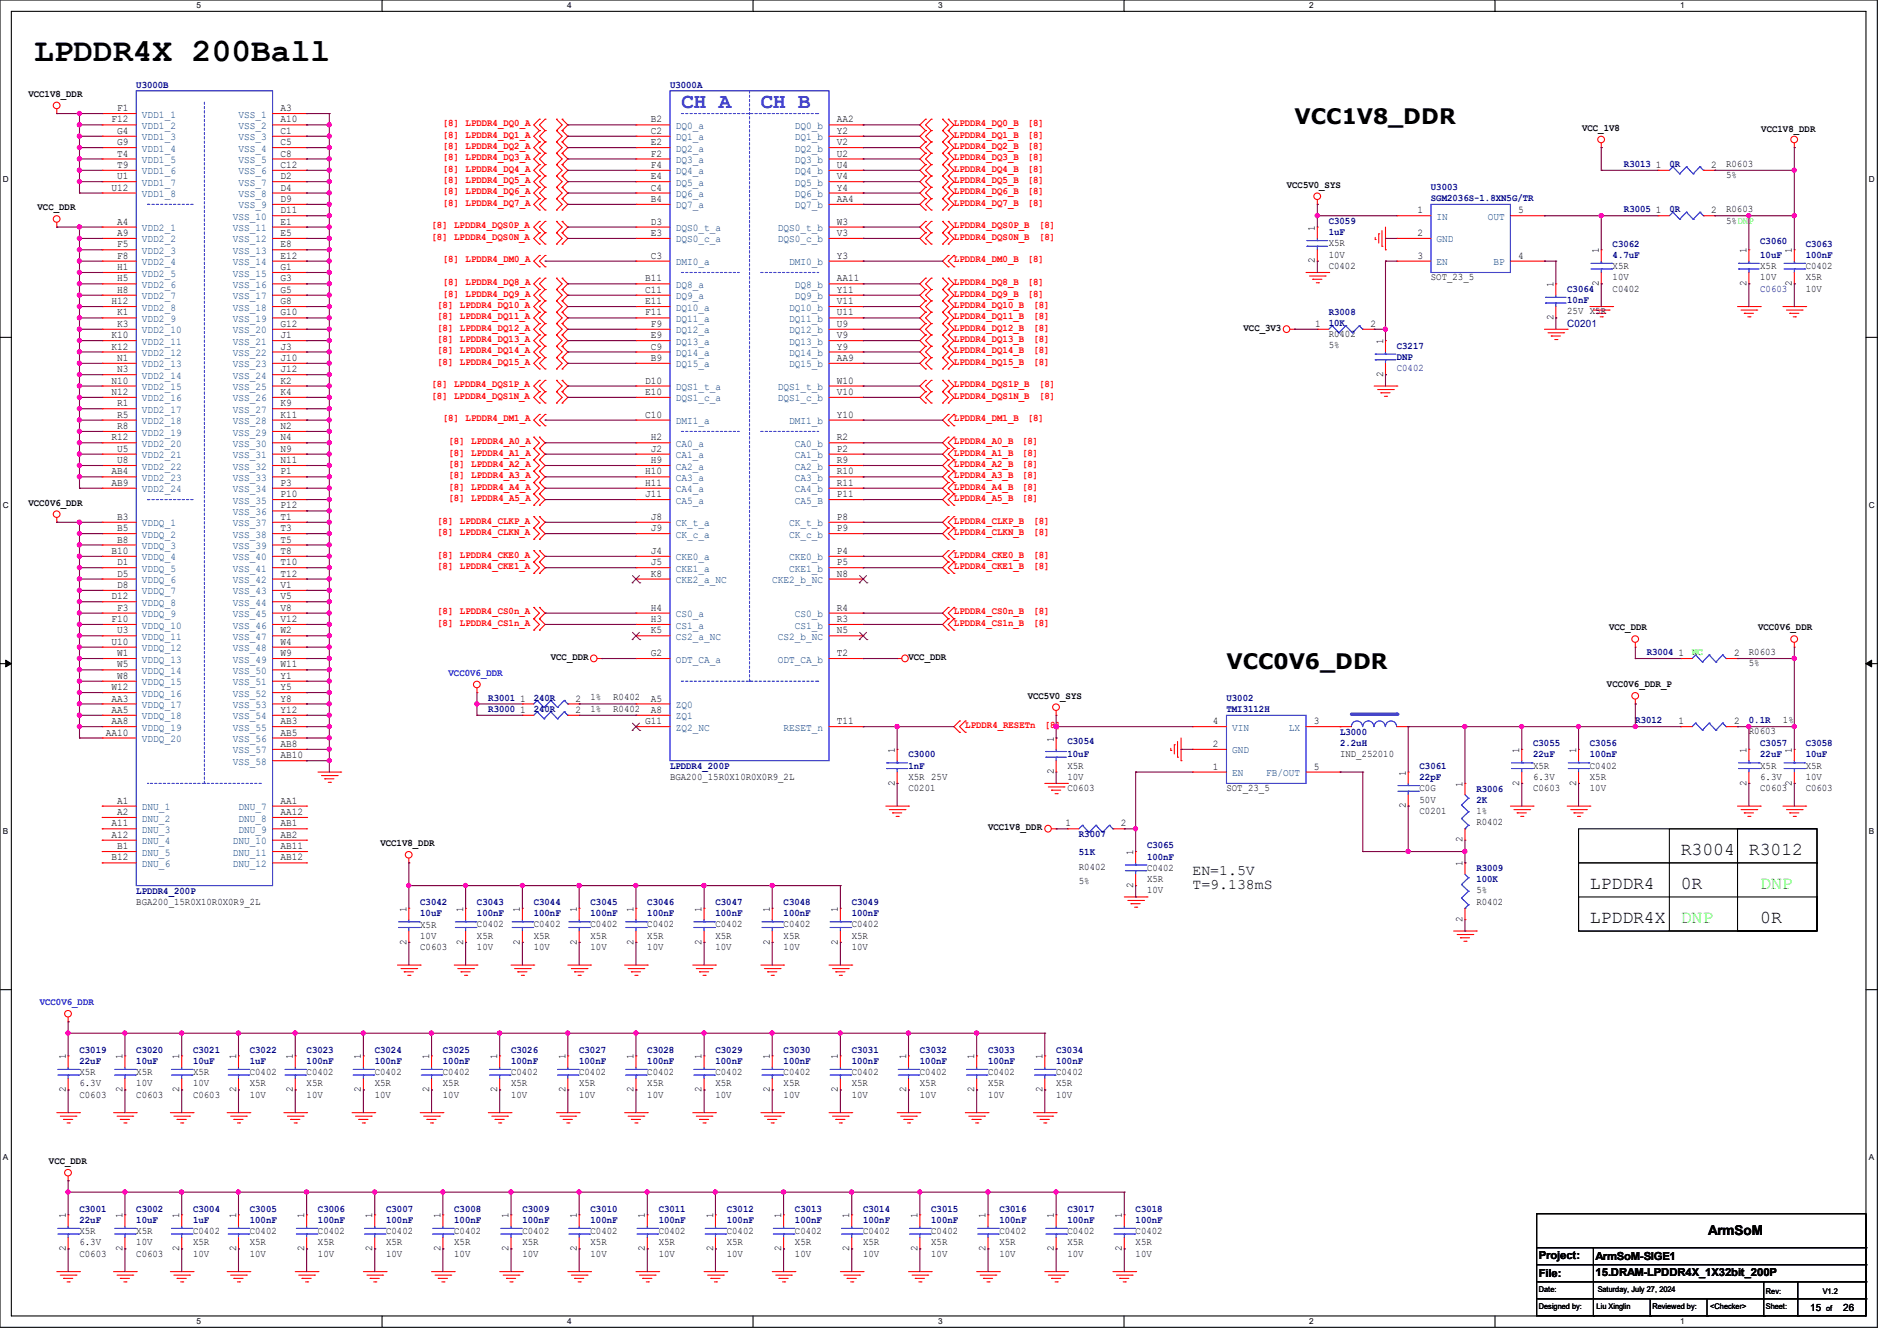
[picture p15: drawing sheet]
<svg xmlns="http://www.w3.org/2000/svg" width="297mm" height="210mm" viewBox="0 0 297 210" stroke-linecap="round" stroke-linejoin="round" font-family="sans-serif">
<defs><g id="words">
<text font-size="5.1" x="5.3" y="9.6">LPDDR4X 200Ball</text>
<g font-size="3.3" fill="#00f">
<text x="106.7" y="17">CH A</text>
<text x="119.1" y="17">CH B</text>
</g>
<g font-size="3.3">
<text x="202.7" y="19.3">VCC1V8_DDR</text>
<text x="192" y="104.7">VCC0V6_DDR</text>
</g>
<g font-size="2.8">
<text x="263.1" y="133.8">R3004</text>
<text x="273.8" y="133.8">R3012</text>
<text x="248.9" y="139.2">LPDDR4</text>
<text x="263.1" y="139.2">0R</text>
<text x="248.9" y="144.5">LPDDR4X</text>
<text x="275.6" y="144.5">0R</text>
</g>
<g font-size="2.8" fill="#01ff00">
<text x="275.6" y="139.2">DNP</text>
<text x="263.1" y="144.5">DNP</text>
</g>
<g font-size="2.3">
<text x="186.7" y="137">EN=1.5V</text>
<text x="186.7" y="139.3">T=9.138mS</text>
</g>
<text font-size="2.1" x="267.4" y="193.5">ArmSoM</text>
<g font-size="1.7">
<text x="240.9" y="197.2">Project:</text>
<text x="249.8" y="197.4">ArmSoM-SIGE1</text>
<text x="240.9" y="200">File:</text>
<text x="249.8" y="199.9">15.DRAM-LPDDR4X_1X32bit_200P</text>
</g>
<g font-size="1.6">
<text x="4.4" y="15.2">VCC1V8_DDR</text>
<text x="18.3" y="17.4">F1</text>
<text x="43.9" y="17.4">A3</text>
<text x="17.4" y="19.2">F12</text>
<text x="18.3" y="21">G4</text>
<text x="18.3" y="22.7">G9</text>
<text x="43.9" y="19.2">A10</text>
<text x="43.9" y="21">C1</text>
<text x="43.9" y="22.7">C5</text>
<text x="101.9" y="22.7">E2</text>
<text x="101.9" y="21">C2</text>
<text x="101.9" y="19.2">B2</text>
<text x="131" y="19.2">AA2</text>
<text x="131" y="21">Y2</text>
<text x="131" y="22.7">V2</text>
<text x="247.7" y="20.5">VCC_1V8</text>
<text x="275.8" y="20.7">VCC1V8_DDR</text>
<text x="17.4" y="29.8">U12</text>
<text x="18.3" y="28.1">U1</text>
<text x="18.3" y="24.5">T4</text>
<text x="18.3" y="26.3">T9</text>
<text x="43.9" y="24.5">C8</text>
<text x="43.9" y="26.3">C12</text>
<text x="43.9" y="28.1">D2</text>
<text x="43.9" y="29.8">D4</text>
<text x="101.9" y="29.8">C4</text>
<text x="101.9" y="28.1">E4</text>
<text x="101.9" y="26.3">F4</text>
<text x="101.9" y="24.5">F2</text>
<text x="131" y="24.5">U2</text>
<text x="131" y="28.1">V4</text>
<text x="131" y="26.3">U4</text>
<text x="131" y="29.8">Y4</text>
<text x="201.5" y="29.4">VCC5V0_SYS</text>
<text x="259.2" y="26.3">1</text>
<text x="267.9" y="26.3">2</text>
<text x="270.3" y="26.1">R0603</text>
<text x="270.3" y="27.9">5%</text>
<text x="5.9" y="32.9">VCC_DDR</text>
<text x="18.3" y="35.2">A4</text>
<text x="43.9" y="31.6">D9</text>
<text x="43.9" y="33.4">D11</text>
<text x="43.9" y="35.2">E1</text>
<text x="101.9" y="31.6">B4</text>
<text x="101.9" y="35.2">D3</text>
<text x="131" y="35.2">W3</text>
<text x="131" y="31.6">AA4</text>
<text x="221.9" y="33.4">1</text>
<text x="237.7" y="33.4">5</text>
<text x="259.2" y="33.4">1</text>
<text x="267.9" y="33.4">2</text>
<text x="270.3" y="33.2">R0603</text>
<text x="270.3" y="35">5%DNP</text>
<text x="18.3" y="37">A9</text>
<text x="18.3" y="38.7">F5</text>
<text x="18.3" y="40.5">F8</text>
<text x="43.9" y="37">E5</text>
<text x="43.9" y="38.7">E8</text>
<text x="43.9" y="40.5">E12</text>
<text x="101.9" y="40.5">C3</text>
<text x="101.9" y="37">E3</text>
<text x="131" y="37">V3</text>
<text x="131" y="40.5">Y3</text>
<text x="205.9" y="41.2" transform="rotate(-90 205.9 41.2)">2</text>
<text x="205.9" y="36.1" transform="rotate(-90 205.9 36.1)">1</text>
<text x="208" y="38.6">X5R</text>
<text x="208" y="40.3">10V</text>
<text x="221.9" y="37">2</text>
<text x="221.9" y="40.5">3</text>
<text x="237.7" y="40.5">4</text>
<text x="250.3" y="39.7" transform="rotate(-90 250.3 39.7)">1</text>
<text x="273.4" y="39.7" transform="rotate(-90 273.4 39.7)">1</text>
<text x="280.5" y="39.7" transform="rotate(-90 280.5 39.7)">1</text>
<text x="17.4" y="47.6">H12</text>
<text x="18.3" y="42.3">H1</text>
<text x="18.3" y="44.1">H5</text>
<text x="18.3" y="45.8">H8</text>
<text x="43.9" y="42.3">G1</text>
<text x="43.9" y="44.1">G3</text>
<text x="43.9" y="45.8">G5</text>
<text x="43.9" y="47.6">G8</text>
<text x="101" y="47.6">E11</text>
<text x="101" y="44.1">B11</text>
<text x="101" y="45.8">C11</text>
<text x="131" y="45.8">Y11</text>
<text x="131" y="47.6">V11</text>
<text x="131" y="44.1">AA11</text>
<text x="208" y="42.1">C0402</text>
<text x="224" y="43.9">SOT_23_5</text>
<text x="243.2" y="45" transform="rotate(-90 243.2 45)">1</text>
<text x="250.3" y="44.8" transform="rotate(-90 250.3 44.8)">2</text>
<text x="252.5" y="45.7">C0402</text>
<text x="252.5" y="42.1">X5R</text>
<text x="252.5" y="43.9">10V</text>
<text x="273.4" y="44.8" transform="rotate(-90 273.4 44.8)">2</text>
<text x="275.6" y="42.1">X5R</text>
<text x="275.6" y="43.9">10V</text>
<text x="280.5" y="44.8" transform="rotate(-90 280.5 44.8)">2</text>
<text x="282.7" y="42.1">C0402</text>
<text x="282.7" y="43.9">X5R</text>
<text x="282.7" y="45.7">10V</text>
<text x="17.4" y="53">K10</text>
<text x="18.3" y="51.2">K3</text>
<text x="18.3" y="49.4">K1</text>
<text x="43.9" y="53">J1</text>
<text x="43.9" y="49.4">G10</text>
<text x="43.9" y="51.2">G12</text>
<text x="101" y="49.4">F11</text>
<text x="101.9" y="53">E9</text>
<text x="101.9" y="51.2">F9</text>
<text x="131" y="49.4">U11</text>
<text x="131" y="53">V9</text>
<text x="131" y="51.2">U9</text>
<text x="194.7" y="51.8">VCC_3V3</text>
<text x="205.9" y="51.2">1</text>
<text x="208" y="52.8">R0402</text>
<text x="214.6" y="51.2">2</text>
<text x="216.5" y="53.9" transform="rotate(-90 216.5 53.9)">1</text>
<text x="243.2" y="50.1" transform="rotate(-90 243.2 50.1)">2</text>
<text x="245.4" y="49.2">25V X5R</text>
<text x="17.4" y="54.7">K12</text>
<text x="18.3" y="58.3">N3</text>
<text x="18.3" y="56.5">N1</text>
<text x="43.9" y="56.5">J10</text>
<text x="43.9" y="54.7">J3</text>
<text x="43.9" y="58.3">J12</text>
<text x="101.9" y="56.5">B9</text>
<text x="101.9" y="54.7">C9</text>
<text x="131" y="54.7">Y9</text>
<text x="131" y="56.5">AA9</text>
<text x="208" y="54.6">5%</text>
<text x="216.5" y="59" transform="rotate(-90 216.5 59)">2</text>
<text x="17.4" y="61.9">N12</text>
<text x="17.4" y="60.1">N10</text>
<text x="18.3" y="65.4">R5</text>
<text x="18.3" y="63.6">R1</text>
<text x="43.9" y="60.1">K2</text>
<text x="43.9" y="63.6">K9</text>
<text x="43.9" y="61.9">K4</text>
<text x="43.9" y="65.4">K11</text>
<text x="101" y="65.4">C10</text>
<text x="101" y="61.9">E10</text>
<text x="101" y="60.1">D10</text>
<text x="131" y="65.4">Y10</text>
<text x="131" y="60.1">W10</text>
<text x="131" y="61.9">V10</text>
<text x="17.4" y="69">R12</text>
<text x="18.3" y="67.2">R8</text>
<text x="18.3" y="70.7">U5</text>
<text x="43.9" y="67.2">N2</text>
<text x="43.9" y="70.7">N9</text>
<text x="43.9" y="69">N4</text>
<text x="101.9" y="70.7">J2</text>
<text x="101.9" y="69">H2</text>
<text x="131" y="69">R2</text>
<text x="131" y="70.7">P2</text>
<text x="17.4" y="74.3">AB4</text>
<text x="17.4" y="76.1">AB9</text>
<text x="18.3" y="72.5">U8</text>
<text x="43.9" y="74.3">P1</text>
<text x="43.9" y="72.5">N11</text>
<text x="43.9" y="76.1">P3</text>
<text x="43.9" y="77.9">P10</text>
<text x="101" y="76.1">H11</text>
<text x="101" y="74.3">H10</text>
<text x="101" y="77.9">J11</text>
<text x="101.9" y="72.5">H9</text>
<text x="131" y="72.5">R9</text>
<text x="131" y="74.3">R10</text>
<text x="131" y="77.9">P11</text>
<text x="131" y="76.1">R11</text>
<text x="4.4" y="79.2">VCC0V6_DDR</text>
<text x="18.3" y="81.4">B3</text>
<text x="18.3" y="83.2">B5</text>
<text x="43.9" y="81.4">T1</text>
<text x="43.9" y="83.2">T3</text>
<text x="43.9" y="79.6">P12</text>
<text x="101.9" y="83.2">J9</text>
<text x="101.9" y="81.4">J8</text>
<text x="131" y="81.4">P8</text>
<text x="131" y="83.2">P9</text>
<text x="17.4" y="86.7">B10</text>
<text x="18.3" y="85">B8</text>
<text x="18.3" y="88.5">D1</text>
<text x="43.9" y="85">T5</text>
<text x="43.9" y="88.5">T10</text>
<text x="43.9" y="86.7">T8</text>
<text x="101.9" y="86.7">J4</text>
<text x="101.9" y="88.5">J5</text>
<text x="131" y="88.5">P5</text>
<text x="131" y="86.7">P4</text>
<text x="17.4" y="93.9">D12</text>
<text x="18.3" y="90.3">D5</text>
<text x="18.3" y="92.1">D8</text>
<text x="18.3" y="95.6">F3</text>
<text x="43.9" y="92.1">V1</text>
<text x="43.9" y="93.9">V5</text>
<text x="43.9" y="95.6">V8</text>
<text x="43.9" y="90.3">T12</text>
<text x="101.9" y="95.6">H4</text>
<text x="101.9" y="90.3">K8</text>
<text x="131" y="95.6">R4</text>
<text x="131" y="90.3">N8</text>
<text x="17.4" y="97.4">F10</text>
<text x="17.4" y="101">U10</text>
<text x="18.3" y="99.2">U3</text>
<text x="43.9" y="97.4">V12</text>
<text x="43.9" y="99.2">W2</text>
<text x="43.9" y="101">W4</text>
<text x="101.9" y="97.4">H3</text>
<text x="101.9" y="99.2">K5</text>
<text x="131" y="97.4">R3</text>
<text x="131" y="99.2">N5</text>
<text x="251.9" y="98.7">VCC_DDR</text>
<text x="275.3" y="98.7">VCC0V6_DDR</text>
<text x="18.3" y="102.7">W1</text>
<text x="18.3" y="106.3">W8</text>
<text x="18.3" y="104.5">W5</text>
<text x="43.9" y="102.7">W9</text>
<text x="43.9" y="104.5">W11</text>
<text x="43.9" y="106.3">Y1</text>
<text x="86.2" y="103.3">VCC_DDR</text>
<text x="101.9" y="102.7">G2</text>
<text x="131" y="102.7">T2</text>
<text x="142.2" y="103.3">VCC_DDR</text>
<text x="251.6" y="107.6">VCC0V6_DDR_P</text>
<text x="262.8" y="102.7">1</text>
<text x="271.5" y="102.7">2</text>
<text x="273.8" y="102.6">R0603</text>
<text x="273.8" y="104.4">5%</text>
<text x="17.4" y="109.9">AA3</text>
<text x="17.4" y="113.4">AA8</text>
<text x="17.4" y="108.1">W12</text>
<text x="17.4" y="111.6">AA5</text>
<text x="43.9" y="108.1">Y5</text>
<text x="43.9" y="109.9">Y8</text>
<text x="43.9" y="111.6">Y12</text>
<text x="43.9" y="113.4">AB3</text>
<text x="81.4" y="109.9">1</text>
<text x="81.4" y="111.6">1</text>
<text x="90.1" y="109.9">2</text>
<text x="90.1" y="111.6">2</text>
<text x="92.5" y="109.7">1%</text>
<text x="92.5" y="111.5">1%</text>
<text x="96" y="109.7">R0402</text>
<text x="96" y="111.5">R0402</text>
<text x="101" y="113.4">G11</text>
<text x="101.9" y="111.6">A8</text>
<text x="101.9" y="109.9">A5</text>
<text x="131" y="113.4">T11</text>
<text x="160.9" y="109.4">VCC5V0_SYS</text>
<text x="189.9" y="113.4">4</text>
<text x="205.7" y="113.4">3</text>
<text x="262.8" y="113.4">1</text>
<text x="271.5" y="113.4">2</text>
<text x="279.1" y="113.2">1%</text>
<text x="16.6" y="115.2">AA10</text>
<text x="43.9" y="115.2">AB5</text>
<text x="43.9" y="117">AB8</text>
<text x="43.9" y="118.7">AB10</text>
<text x="140.1" y="117.9" transform="rotate(-90 140.1 117.9)">1</text>
<text x="165" y="116.1" transform="rotate(-90 165 116.1)">1</text>
<text x="189.9" y="117">2</text>
<text x="209.8" y="118.6">IND_252010</text>
<text x="237.9" y="117.9" transform="rotate(-90 237.9 117.9)">1</text>
<text x="246.8" y="117.9" transform="rotate(-90 246.8 117.9)">1</text>
<text x="273.4" y="117.9" transform="rotate(-90 273.4 117.9)">1</text>
<text x="273.8" y="115">R0603</text>
<text x="280.5" y="117.9" transform="rotate(-90 280.5 117.9)">1</text>
<text x="18.3" y="125.9">A1</text>
<text x="43.9" y="125.9">AA1</text>
<text x="104.9" y="122.1">BGA200_15R0X10R0X0R9_2L</text>
<text x="140.1" y="123" transform="rotate(-90 140.1 123)">2</text>
<text x="142.2" y="123.9">C0201</text>
<text x="142.2" y="122.1">X5R 25V</text>
<text x="165" y="121.2" transform="rotate(-90 165 121.2)">2</text>
<text x="167.1" y="123.9">C0603</text>
<text x="167.1" y="120.4">X5R</text>
<text x="167.1" y="122.1">10V</text>
<text x="189.9" y="120.5">1</text>
<text x="192" y="123.9">SOT_23_5</text>
<text x="205.7" y="120.5">5</text>
<text x="220.1" y="121.5" transform="rotate(-90 220.1 121.5)">1</text>
<text x="222.2" y="125.7">50V</text>
<text x="222.2" y="123.9">C0G</text>
<text x="229" y="123.2" transform="rotate(-90 229 123.2)">1</text>
<text x="237.9" y="123" transform="rotate(-90 237.9 123)">2</text>
<text x="240" y="123.9">C0603</text>
<text x="240" y="120.4">X5R</text>
<text x="240" y="122.1">6.3V</text>
<text x="246.8" y="123" transform="rotate(-90 246.8 123)">2</text>
<text x="248.9" y="120.4">C0402</text>
<text x="248.9" y="122.1">X5R</text>
<text x="248.9" y="123.9">10V</text>
<text x="273.4" y="123" transform="rotate(-90 273.4 123)">2</text>
<text x="275.6" y="123.9">C0603</text>
<text x="275.6" y="120.4">X5R</text>
<text x="275.6" y="122.1">6.3V</text>
<text x="280.5" y="123" transform="rotate(-90 280.5 123)">2</text>
<text x="282.7" y="123.9">C0603</text>
<text x="282.7" y="120.4">X5R</text>
<text x="282.7" y="122.1">10V</text>
<text x="17.4" y="129.4">A11</text>
<text x="17.4" y="131.2">A12</text>
<text x="18.3" y="127.6">A2</text>
<text x="43.9" y="127.6">AA12</text>
<text x="43.9" y="129.4">AB1</text>
<text x="43.9" y="131.2">AB2</text>
<text x="154.7" y="130">VCC1V8_DDR</text>
<text x="166.8" y="129.4">1</text>
<text x="175.5" y="129.4">2</text>
<text x="220.1" y="126.6" transform="rotate(-90 220.1 126.6)">2</text>
<text x="222.2" y="127.5">C0201</text>
<text x="229" y="131.9" transform="rotate(-90 229 131.9)">2</text>
<text x="231.1" y="129.2">R0402</text>
<text x="231.1" y="127.5">1%</text>
<text x="17.4" y="134.7">B12</text>
<text x="18.3" y="133">B1</text>
<text x="43.9" y="133">AB11</text>
<text x="43.9" y="134.7">AB12</text>
<text x="59.6" y="132.5">VCC1V8_DDR</text>
<text x="168.9" y="136.2">R0402</text>
<text x="177.4" y="133.9" transform="rotate(-90 177.4 133.9)">1</text>
<text x="179.6" y="136.4">C0402</text>
<text x="229" y="135.7" transform="rotate(-90 229 135.7)">1</text>
<text x="21.3" y="141.7">BGA200_15R0X10R0X0R9_2L</text>
<text x="63.6" y="142.8" transform="rotate(-90 63.6 142.8)">1</text>
<text x="72.5" y="142.8" transform="rotate(-90 72.5 142.8)">1</text>
<text x="81.4" y="142.8" transform="rotate(-90 81.4 142.8)">1</text>
<text x="90.3" y="142.8" transform="rotate(-90 90.3 142.8)">1</text>
<text x="99.2" y="142.8" transform="rotate(-90 99.2 142.8)">1</text>
<text x="109.9" y="142.8" transform="rotate(-90 109.9 142.8)">1</text>
<text x="120.5" y="142.8" transform="rotate(-90 120.5 142.8)">1</text>
<text x="131.2" y="142.8" transform="rotate(-90 131.2 142.8)">1</text>
<text x="168.9" y="138.5">5%</text>
<text x="177.4" y="139" transform="rotate(-90 177.4 139)">2</text>
<text x="179.6" y="138.1">X5R</text>
<text x="179.6" y="139.9">10V</text>
<text x="231.1" y="141.7">R0402</text>
<text x="231.1" y="139.9">5%</text>
<text x="63.6" y="147.9" transform="rotate(-90 63.6 147.9)">2</text>
<text x="65.8" y="148.8">C0603</text>
<text x="65.8" y="145.2">X5R</text>
<text x="65.8" y="147">10V</text>
<text x="72.5" y="147.9" transform="rotate(-90 72.5 147.9)">2</text>
<text x="74.7" y="145.2">C0402</text>
<text x="74.7" y="147">X5R</text>
<text x="74.7" y="148.8">10V</text>
<text x="81.4" y="147.9" transform="rotate(-90 81.4 147.9)">2</text>
<text x="83.6" y="145.2">C0402</text>
<text x="83.6" y="147">X5R</text>
<text x="83.6" y="148.8">10V</text>
<text x="90.3" y="147.9" transform="rotate(-90 90.3 147.9)">2</text>
<text x="92.5" y="145.2">C0402</text>
<text x="92.5" y="147">X5R</text>
<text x="92.5" y="148.8">10V</text>
<text x="99.2" y="147.9" transform="rotate(-90 99.2 147.9)">2</text>
<text x="101.3" y="145.2">C0402</text>
<text x="101.3" y="147">X5R</text>
<text x="101.3" y="148.8">10V</text>
<text x="109.9" y="147.9" transform="rotate(-90 109.9 147.9)">2</text>
<text x="112" y="145.2">C0402</text>
<text x="112" y="147">X5R</text>
<text x="112" y="148.8">10V</text>
<text x="120.5" y="147.9" transform="rotate(-90 120.5 147.9)">2</text>
<text x="122.7" y="145.2">C0402</text>
<text x="122.7" y="147">X5R</text>
<text x="122.7" y="148.8">10V</text>
<text x="131.2" y="147.9" transform="rotate(-90 131.2 147.9)">2</text>
<text x="133.3" y="145.2">C0402</text>
<text x="133.3" y="147">X5R</text>
<text x="133.3" y="148.8">10V</text>
<text x="229" y="144.4" transform="rotate(-90 229 144.4)">2</text>
<text x="10.3" y="165.9" transform="rotate(-90 10.3 165.9)">1</text>
<text x="19.2" y="165.9" transform="rotate(-90 19.2 165.9)">1</text>
<text x="28.1" y="165.9" transform="rotate(-90 28.1 165.9)">1</text>
<text x="37" y="165.9" transform="rotate(-90 37 165.9)">1</text>
<text x="45.8" y="165.9" transform="rotate(-90 45.8 165.9)">1</text>
<text x="56.5" y="165.9" transform="rotate(-90 56.5 165.9)">1</text>
<text x="67.2" y="165.9" transform="rotate(-90 67.2 165.9)">1</text>
<text x="77.9" y="165.9" transform="rotate(-90 77.9 165.9)">1</text>
<text x="88.5" y="165.9" transform="rotate(-90 88.5 165.9)">1</text>
<text x="99.2" y="165.9" transform="rotate(-90 99.2 165.9)">1</text>
<text x="109.9" y="165.9" transform="rotate(-90 109.9 165.9)">1</text>
<text x="120.5" y="165.9" transform="rotate(-90 120.5 165.9)">1</text>
<text x="131.2" y="165.9" transform="rotate(-90 131.2 165.9)">1</text>
<text x="141.9" y="165.9" transform="rotate(-90 141.9 165.9)">1</text>
<text x="152.5" y="165.9" transform="rotate(-90 152.5 165.9)">1</text>
<text x="163.2" y="165.9" transform="rotate(-90 163.2 165.9)">1</text>
<text x="10.3" y="171" transform="rotate(-90 10.3 171)">2</text>
<text x="12.4" y="171.9">C0603</text>
<text x="12.4" y="168.4">X5R</text>
<text x="12.4" y="170.1">6.3V</text>
<text x="19.2" y="171" transform="rotate(-90 19.2 171)">2</text>
<text x="21.3" y="171.9">C0603</text>
<text x="21.3" y="168.4">X5R</text>
<text x="21.3" y="170.1">10V</text>
<text x="28.1" y="171" transform="rotate(-90 28.1 171)">2</text>
<text x="30.2" y="171.9">C0603</text>
<text x="30.2" y="168.4">X5R</text>
<text x="30.2" y="170.1">10V</text>
<text x="37" y="171" transform="rotate(-90 37 171)">2</text>
<text x="39.1" y="168.4">C0402</text>
<text x="39.1" y="170.1">X5R</text>
<text x="39.1" y="171.9">10V</text>
<text x="45.8" y="171" transform="rotate(-90 45.8 171)">2</text>
<text x="48" y="168.4">C0402</text>
<text x="48" y="170.1">X5R</text>
<text x="48" y="171.9">10V</text>
<text x="56.5" y="171" transform="rotate(-90 56.5 171)">2</text>
<text x="58.7" y="168.4">C0402</text>
<text x="58.7" y="170.1">X5R</text>
<text x="58.7" y="171.9">10V</text>
<text x="67.2" y="171" transform="rotate(-90 67.2 171)">2</text>
<text x="69.3" y="168.4">C0402</text>
<text x="69.3" y="170.1">X5R</text>
<text x="69.3" y="171.9">10V</text>
<text x="77.9" y="171" transform="rotate(-90 77.9 171)">2</text>
<text x="80" y="168.4">C0402</text>
<text x="80" y="170.1">X5R</text>
<text x="80" y="171.9">10V</text>
<text x="88.5" y="171" transform="rotate(-90 88.5 171)">2</text>
<text x="90.7" y="168.4">C0402</text>
<text x="90.7" y="170.1">X5R</text>
<text x="90.7" y="171.9">10V</text>
<text x="99.2" y="171" transform="rotate(-90 99.2 171)">2</text>
<text x="101.3" y="168.4">C0402</text>
<text x="101.3" y="170.1">X5R</text>
<text x="101.3" y="171.9">10V</text>
<text x="109.9" y="171" transform="rotate(-90 109.9 171)">2</text>
<text x="112" y="168.4">C0402</text>
<text x="112" y="170.1">X5R</text>
<text x="112" y="171.9">10V</text>
<text x="120.5" y="171" transform="rotate(-90 120.5 171)">2</text>
<text x="122.7" y="168.4">C0402</text>
<text x="122.7" y="170.1">X5R</text>
<text x="122.7" y="171.9">10V</text>
<text x="131.2" y="171" transform="rotate(-90 131.2 171)">2</text>
<text x="133.3" y="168.4">C0402</text>
<text x="133.3" y="170.1">X5R</text>
<text x="133.3" y="171.9">10V</text>
<text x="141.9" y="171" transform="rotate(-90 141.9 171)">2</text>
<text x="144" y="168.4">C0402</text>
<text x="144" y="170.1">X5R</text>
<text x="144" y="171.9">10V</text>
<text x="152.5" y="171" transform="rotate(-90 152.5 171)">2</text>
<text x="154.7" y="168.4">C0402</text>
<text x="154.7" y="170.1">X5R</text>
<text x="154.7" y="171.9">10V</text>
<text x="163.2" y="171" transform="rotate(-90 163.2 171)">2</text>
<text x="165.4" y="168.4">C0402</text>
<text x="165.4" y="170.1">X5R</text>
<text x="165.4" y="171.9">10V</text>
<text x="7.7" y="182.3">VCC_DDR</text>
<text x="10.3" y="190.8" transform="rotate(-90 10.3 190.8)">1</text>
<text x="19.2" y="190.8" transform="rotate(-90 19.2 190.8)">1</text>
<text x="28.1" y="190.8" transform="rotate(-90 28.1 190.8)">1</text>
<text x="37" y="190.8" transform="rotate(-90 37 190.8)">1</text>
<text x="47.6" y="190.8" transform="rotate(-90 47.6 190.8)">1</text>
<text x="58.3" y="190.8" transform="rotate(-90 58.3 190.8)">1</text>
<text x="69" y="190.8" transform="rotate(-90 69 190.8)">1</text>
<text x="79.6" y="190.8" transform="rotate(-90 79.6 190.8)">1</text>
<text x="90.3" y="190.8" transform="rotate(-90 90.3 190.8)">1</text>
<text x="101" y="190.8" transform="rotate(-90 101 190.8)">1</text>
<text x="111.6" y="190.8" transform="rotate(-90 111.6 190.8)">1</text>
<text x="122.3" y="190.8" transform="rotate(-90 122.3 190.8)">1</text>
<text x="133" y="190.8" transform="rotate(-90 133 190.8)">1</text>
<text x="143.6" y="190.8" transform="rotate(-90 143.6 190.8)">1</text>
<text x="154.3" y="190.8" transform="rotate(-90 154.3 190.8)">1</text>
<text x="165" y="190.8" transform="rotate(-90 165 190.8)">1</text>
<text x="175.6" y="190.8" transform="rotate(-90 175.6 190.8)">1</text>
<text x="10.3" y="195.9" transform="rotate(-90 10.3 195.9)">2</text>
<text x="12.4" y="196.8">C0603</text>
<text x="12.4" y="193.3">X5R</text>
<text x="12.4" y="195">6.3V</text>
<text x="19.2" y="195.9" transform="rotate(-90 19.2 195.9)">2</text>
<text x="21.3" y="196.8">C0603</text>
<text x="21.3" y="193.3">X5R</text>
<text x="21.3" y="195">10V</text>
<text x="28.1" y="195.9" transform="rotate(-90 28.1 195.9)">2</text>
<text x="30.2" y="193.3">C0402</text>
<text x="30.2" y="195">X5R</text>
<text x="30.2" y="196.8">10V</text>
<text x="37" y="195.9" transform="rotate(-90 37 195.9)">2</text>
<text x="39.1" y="193.3">C0402</text>
<text x="39.1" y="195">X5R</text>
<text x="39.1" y="196.8">10V</text>
<text x="47.6" y="195.9" transform="rotate(-90 47.6 195.9)">2</text>
<text x="49.8" y="193.3">C0402</text>
<text x="49.8" y="195">X5R</text>
<text x="49.8" y="196.8">10V</text>
<text x="58.3" y="195.9" transform="rotate(-90 58.3 195.9)">2</text>
<text x="60.5" y="193.3">C0402</text>
<text x="60.5" y="195">X5R</text>
<text x="60.5" y="196.8">10V</text>
<text x="69" y="195.9" transform="rotate(-90 69 195.9)">2</text>
<text x="71.1" y="193.3">C0402</text>
<text x="71.1" y="195">X5R</text>
<text x="71.1" y="196.8">10V</text>
<text x="79.6" y="195.9" transform="rotate(-90 79.6 195.9)">2</text>
<text x="81.8" y="193.3">C0402</text>
<text x="81.8" y="195">X5R</text>
<text x="81.8" y="196.8">10V</text>
<text x="90.3" y="195.9" transform="rotate(-90 90.3 195.9)">2</text>
<text x="92.5" y="193.3">C0402</text>
<text x="92.5" y="195">X5R</text>
<text x="92.5" y="196.8">10V</text>
<text x="101" y="195.9" transform="rotate(-90 101 195.9)">2</text>
<text x="103.1" y="193.3">C0402</text>
<text x="103.1" y="195">X5R</text>
<text x="103.1" y="196.8">10V</text>
<text x="111.6" y="195.9" transform="rotate(-90 111.6 195.9)">2</text>
<text x="113.8" y="193.3">C0402</text>
<text x="113.8" y="195">X5R</text>
<text x="113.8" y="196.8">10V</text>
<text x="122.3" y="195.9" transform="rotate(-90 122.3 195.9)">2</text>
<text x="124.5" y="193.3">C0402</text>
<text x="124.5" y="195">X5R</text>
<text x="124.5" y="196.8">10V</text>
<text x="133" y="195.9" transform="rotate(-90 133 195.9)">2</text>
<text x="135.1" y="193.3">C0402</text>
<text x="135.1" y="195">X5R</text>
<text x="135.1" y="196.8">10V</text>
<text x="143.6" y="195.9" transform="rotate(-90 143.6 195.9)">2</text>
<text x="145.8" y="193.3">C0402</text>
<text x="145.8" y="195">X5R</text>
<text x="145.8" y="196.8">10V</text>
<text x="154.3" y="195.9" transform="rotate(-90 154.3 195.9)">2</text>
<text x="156.5" y="193.3">C0402</text>
<text x="156.5" y="195">X5R</text>
<text x="156.5" y="196.8">10V</text>
<text x="165" y="195.9" transform="rotate(-90 165 195.9)">2</text>
<text x="167.1" y="193.3">C0402</text>
<text x="167.1" y="195">X5R</text>
<text x="167.1" y="196.8">10V</text>
<text x="175.6" y="195.9" transform="rotate(-90 175.6 195.9)">2</text>
<text x="177.8" y="193.3">C0402</text>
<text x="177.8" y="195">X5R</text>
<text x="177.8" y="196.8">10V</text>
<text x="283.4" y="205.4">15</text>
<text x="288.6" y="205.4">26</text>
</g>
<g font-size="1.6" fill="#00007f">
<text x="21.3" y="13.7">U3000B</text>
<text x="104.9" y="13.7">U3000A</text>
<text x="224" y="29.7">U3003</text>
<text x="254.3" y="26.2">R3013</text>
<text x="261.4" y="26.2">0R</text>
<text x="208" y="35.1">C3059</text>
<text x="224" y="31.5">SGM2036S-1.8XN5G/TR</text>
<text x="254.3" y="33.3">R3005</text>
<text x="261.4" y="33.3">0R</text>
<text x="208" y="36.8">1uF</text>
<text x="252.5" y="38.6">C3062</text>
<text x="252.5" y="40.4">4.7uF</text>
<text x="275.6" y="38.3">C3060</text>
<text x="275.6" y="40.4">10uF</text>
<text x="282.7" y="38.6">C3063</text>
<text x="282.7" y="40.4">100nF</text>
<text x="245.4" y="45.7">C3064</text>
<text x="245.4" y="47.5">10nF</text>
<text x="275.6" y="45.7">C0603</text>
<text x="208" y="49.3">R3008</text>
<text x="208" y="51.1">10K</text>
<text x="245.4" y="51.2">C0201</text>
<text x="218.7" y="54.6">C3217</text>
<text x="218.7" y="56.4">DNP</text>
<text x="218.7" y="58.1">C0402</text>
<text x="257.8" y="102.6">R3004</text>
<text x="76.5" y="109.7">R3001</text>
<text x="76.5" y="111.5">R3000</text>
<text x="83.6" y="109.7">240R</text>
<text x="83.6" y="111.5">240R</text>
<text x="192" y="109.7">U3002</text>
<text x="192" y="111.5">TMI3112H</text>
<text x="256" y="113.3">R3012</text>
<text x="273.8" y="113.3">0.1R</text>
<text x="142.2" y="118.6">C3000</text>
<text x="167.1" y="116.5">C3054</text>
<text x="167.1" y="118.6">10uF</text>
<text x="209.8" y="115.1">L3000</text>
<text x="209.8" y="116.8">2.2uH</text>
<text x="240" y="116.8">C3055</text>
<text x="240" y="118.6">22uF</text>
<text x="248.9" y="116.8">C3056</text>
<text x="248.9" y="118.6">100nF</text>
<text x="275.6" y="116.8">C3057</text>
<text x="275.6" y="118.6">22uF</text>
<text x="282.7" y="116.8">C3058</text>
<text x="282.7" y="118.6">10uF</text>
<text x="104.9" y="120.4">LPDDR4_200P</text>
<text x="142.2" y="120.4">1nF</text>
<text x="222.2" y="120.4">C3061</text>
<text x="222.2" y="122.2">22pF</text>
<text x="231.1" y="124">R3006</text>
<text x="231.1" y="125.7">2K</text>
<text x="168.9" y="131.1">R3007</text>
<text x="168.9" y="133.9">51K</text>
<text x="179.6" y="132.8">C3065</text>
<text x="179.6" y="134.6">100nF</text>
<text x="231.1" y="136.4">R3009</text>
<text x="21.3" y="140">LPDDR4_200P</text>
<text x="65.8" y="141.7">C3042</text>
<text x="65.8" y="143.5">10uF</text>
<text x="74.7" y="141.7">C3043</text>
<text x="74.7" y="143.5">100nF</text>
<text x="83.6" y="141.7">C3044</text>
<text x="83.6" y="143.5">100nF</text>
<text x="92.5" y="141.7">C3045</text>
<text x="92.5" y="143.5">100nF</text>
<text x="101.3" y="141.7">C3046</text>
<text x="101.3" y="143.5">100nF</text>
<text x="112" y="141.7">C3047</text>
<text x="112" y="143.5">100nF</text>
<text x="122.7" y="141.7">C3048</text>
<text x="122.7" y="143.5">100nF</text>
<text x="133.3" y="141.7">C3049</text>
<text x="133.3" y="143.5">100nF</text>
<text x="231.1" y="138.2">100K</text>
<text x="12.4" y="164.8">C3019</text>
<text x="12.4" y="166.6">22uF</text>
<text x="21.3" y="164.8">C3020</text>
<text x="21.3" y="166.6">10uF</text>
<text x="30.2" y="164.8">C3021</text>
<text x="30.2" y="166.6">10uF</text>
<text x="39.1" y="164.8">C3022</text>
<text x="39.1" y="166.6">1uF</text>
<text x="48" y="164.8">C3023</text>
<text x="48" y="166.6">100nF</text>
<text x="58.7" y="164.8">C3024</text>
<text x="58.7" y="166.6">100nF</text>
<text x="69.3" y="164.8">C3025</text>
<text x="69.3" y="166.6">100nF</text>
<text x="80" y="164.8">C3026</text>
<text x="80" y="166.6">100nF</text>
<text x="90.7" y="164.8">C3027</text>
<text x="90.7" y="166.6">100nF</text>
<text x="101.3" y="164.8">C3028</text>
<text x="101.3" y="166.6">100nF</text>
<text x="112" y="164.8">C3029</text>
<text x="112" y="166.6">100nF</text>
<text x="122.7" y="164.8">C3030</text>
<text x="122.7" y="166.6">100nF</text>
<text x="133.3" y="164.8">C3031</text>
<text x="133.3" y="166.6">100nF</text>
<text x="144" y="164.8">C3032</text>
<text x="144" y="166.6">100nF</text>
<text x="154.7" y="164.8">C3033</text>
<text x="154.7" y="166.6">100nF</text>
<text x="165.4" y="164.8">C3034</text>
<text x="165.4" y="166.6">100nF</text>
<text x="12.4" y="189.7">C3001</text>
<text x="12.4" y="191.5">22uF</text>
<text x="21.3" y="189.7">C3002</text>
<text x="21.3" y="191.5">10uF</text>
<text x="30.2" y="189.7">C3004</text>
<text x="30.2" y="191.5">1uF</text>
<text x="39.1" y="189.7">C3005</text>
<text x="39.1" y="191.5">100nF</text>
<text x="49.8" y="189.7">C3006</text>
<text x="49.8" y="191.5">100nF</text>
<text x="60.5" y="189.7">C3007</text>
<text x="60.5" y="191.5">100nF</text>
<text x="71.1" y="189.7">C3008</text>
<text x="71.1" y="191.5">100nF</text>
<text x="81.8" y="189.7">C3009</text>
<text x="81.8" y="191.5">100nF</text>
<text x="92.5" y="189.7">C3010</text>
<text x="92.5" y="191.5">100nF</text>
<text x="103.1" y="189.7">C3011</text>
<text x="103.1" y="191.5">100nF</text>
<text x="113.8" y="189.7">C3012</text>
<text x="113.8" y="191.5">100nF</text>
<text x="124.5" y="189.7">C3013</text>
<text x="124.5" y="191.5">100nF</text>
<text x="135.1" y="189.7">C3014</text>
<text x="135.1" y="191.5">100nF</text>
<text x="145.8" y="189.7">C3015</text>
<text x="145.8" y="191.5">100nF</text>
<text x="156.5" y="189.7">C3016</text>
<text x="156.5" y="191.5">100nF</text>
<text x="167.1" y="189.7">C3017</text>
<text x="167.1" y="191.5">100nF</text>
<text x="177.8" y="189.7">C3018</text>
<text x="177.8" y="191.5">100nF</text>
</g>
<g font-size="1.6" fill="#003f7f">
<text x="22.2" y="18.4">VDD1_1</text>
<text x="22.2" y="20.2">VDD1_2</text>
<text x="22.2" y="22">VDD1_3</text>
<text x="22.2" y="23.8">VDD1_4</text>
<text x="37.3" y="18.4">VSS_1</text>
<text x="37.3" y="20.2">VSS_2</text>
<text x="37.3" y="22">VSS_3</text>
<text x="37.3" y="23.8">VSS_4</text>
<text x="105.8" y="23.8">DQ2_a</text>
<text x="105.8" y="22">DQ1_a</text>
<text x="105.8" y="20.2">DQ0_a</text>
<text x="124.5" y="20.2">DQ0_b</text>
<text x="124.5" y="22">DQ1_b</text>
<text x="124.5" y="23.8">DQ2_b</text>
<text x="22.2" y="29.1">VDD1_7</text>
<text x="22.2" y="25.5">VDD1_5</text>
<text x="22.2" y="27.3">VDD1_6</text>
<text x="37.3" y="25.5">VSS_5</text>
<text x="37.3" y="27.3">VSS_6</text>
<text x="37.3" y="29.1">VSS_7</text>
<text x="105.8" y="29.1">DQ5_a</text>
<text x="105.8" y="27.3">DQ4_a</text>
<text x="105.8" y="25.5">DQ3_a</text>
<text x="124.5" y="25.5">DQ3_b</text>
<text x="124.5" y="29.1">DQ5_b</text>
<text x="124.5" y="27.3">DQ4_b</text>
<text x="22.2" y="30.9">VDD1_8</text>
<text x="36.4" y="34.4">VSS_10</text>
<text x="37.3" y="30.9">VSS_8</text>
<text x="37.3" y="32.6">VSS_9</text>
<text x="105.8" y="32.6">DQ7_a</text>
<text x="105.8" y="30.9">DQ6_a</text>
<text x="124.5" y="30.9">DQ6_b</text>
<text x="124.5" y="32.6">DQ7_b</text>
<text x="224.9" y="34.4">IN</text>
<text x="232.9" y="34.4">OUT</text>
<text x="22.2" y="36.2">VDD2_1</text>
<text x="22.2" y="38">VDD2_2</text>
<text x="22.2" y="39.8">VDD2_3</text>
<text x="22.2" y="41.5">VDD2_4</text>
<text x="36.4" y="36.2">VSS_11</text>
<text x="36.4" y="38">VSS_12</text>
<text x="36.4" y="39.8">VSS_13</text>
<text x="36.4" y="41.5">VSS_14</text>
<text x="105.8" y="41.5">DMI0_a</text>
<text x="105.8" y="38">DQS0_c_a</text>
<text x="105.8" y="36.2">DQS0_t_a</text>
<text x="121.8" y="36.2">DQS0_t_b</text>
<text x="121.8" y="38">DQS0_c_b</text>
<text x="123.6" y="41.5">DMI0_b</text>
<text x="224.9" y="38">GND</text>
<text x="224.9" y="41.5">EN</text>
<text x="233.8" y="41.5">BP</text>
<text x="22.2" y="43.3">VDD2_5</text>
<text x="22.2" y="45.1">VDD2_6</text>
<text x="22.2" y="46.9">VDD2_7</text>
<text x="36.4" y="43.3">VSS_15</text>
<text x="36.4" y="45.1">VSS_16</text>
<text x="36.4" y="46.9">VSS_17</text>
<text x="105.8" y="45.1">DQ8_a</text>
<text x="105.8" y="46.9">DQ9_a</text>
<text x="124.5" y="46.9">DQ9_b</text>
<text x="124.5" y="45.1">DQ8_b</text>
<text x="22.2" y="48.6">VDD2_8</text>
<text x="22.2" y="52.2">VDD2_10</text>
<text x="22.2" y="50.4">VDD2_9</text>
<text x="22.2" y="54">VDD2_11</text>
<text x="36.4" y="54">VSS_21</text>
<text x="36.4" y="48.6">VSS_18</text>
<text x="36.4" y="50.4">VSS_19</text>
<text x="36.4" y="52.2">VSS_20</text>
<text x="105.8" y="54">DQ13_a</text>
<text x="105.8" y="48.6">DQ10_a</text>
<text x="105.8" y="52.2">DQ12_a</text>
<text x="105.8" y="50.4">DQ11_a</text>
<text x="123.6" y="50.4">DQ11_b</text>
<text x="123.6" y="54">DQ13_b</text>
<text x="123.6" y="52.2">DQ12_b</text>
<text x="123.6" y="48.6">DQ10_b</text>
<text x="22.2" y="55.8">VDD2_12</text>
<text x="22.2" y="59.3">VDD2_14</text>
<text x="22.2" y="57.5">VDD2_13</text>
<text x="36.4" y="57.5">VSS_23</text>
<text x="36.4" y="55.8">VSS_22</text>
<text x="36.4" y="59.3">VSS_24</text>
<text x="105.8" y="57.5">DQ15_a</text>
<text x="105.8" y="55.8">DQ14_a</text>
<text x="123.6" y="55.8">DQ14_b</text>
<text x="123.6" y="57.5">DQ15_b</text>
<text x="22.2" y="62.9">VDD2_16</text>
<text x="22.2" y="61.1">VDD2_15</text>
<text x="22.2" y="64.6">VDD2_17</text>
<text x="36.4" y="61.1">VSS_25</text>
<text x="36.4" y="64.6">VSS_27</text>
<text x="36.4" y="62.9">VSS_26</text>
<text x="105.8" y="62.9">DQS1_c_a</text>
<text x="105.8" y="61.1">DQS1_t_a</text>
<text x="121.8" y="61.1">DQS1_t_b</text>
<text x="121.8" y="62.9">DQS1_c_b</text>
<text x="22.2" y="66.4">VDD2_18</text>
<text x="22.2" y="68.2">VDD2_19</text>
<text x="22.2" y="70">VDD2_20</text>
<text x="22.2" y="71.8">VDD2_21</text>
<text x="36.4" y="68.2">VSS_29</text>
<text x="36.4" y="71.8">VSS_31</text>
<text x="36.4" y="66.4">VSS_28</text>
<text x="36.4" y="70">VSS_30</text>
<text x="105.8" y="66.4">DMI1_a</text>
<text x="105.8" y="71.8">CA1_a</text>
<text x="105.8" y="70">CA0_a</text>
<text x="123.6" y="66.4">DMI1_b</text>
<text x="124.5" y="70">CA0_b</text>
<text x="124.5" y="71.8">CA1_b</text>
<text x="22.2" y="73.5">VDD2_22</text>
<text x="22.2" y="75.3">VDD2_23</text>
<text x="22.2" y="77.1">VDD2_24</text>
<text x="36.4" y="75.3">VSS_33</text>
<text x="36.4" y="73.5">VSS_32</text>
<text x="36.4" y="77.1">VSS_34</text>
<text x="105.8" y="77.1">CA4_a</text>
<text x="105.8" y="75.3">CA3_a</text>
<text x="105.8" y="73.5">CA2_a</text>
<text x="124.5" y="73.5">CA2_b</text>
<text x="124.5" y="75.3">CA3_b</text>
<text x="124.5" y="77.1">CA4_b</text>
<text x="22.2" y="82.4">VDDQ_1</text>
<text x="36.4" y="82.4">VSS_37</text>
<text x="36.4" y="78.9">VSS_35</text>
<text x="36.4" y="80.6">VSS_36</text>
<text x="105.8" y="78.9">CA5_a</text>
<text x="105.8" y="82.4">CK_t_a</text>
<text x="123.6" y="82.4">CK_t_b</text>
<text x="124.5" y="78.9">CA5_B</text>
<text x="22.2" y="84.2">VDDQ_2</text>
<text x="22.2" y="86">VDDQ_3</text>
<text x="22.2" y="87.8">VDDQ_4</text>
<text x="22.2" y="89.5">VDDQ_5</text>
<text x="36.4" y="86">VSS_39</text>
<text x="36.4" y="89.5">VSS_41</text>
<text x="36.4" y="84.2">VSS_38</text>
<text x="36.4" y="87.8">VSS_40</text>
<text x="105.8" y="84.2">CK_c_a</text>
<text x="105.8" y="87.8">CKE0_a</text>
<text x="105.8" y="89.5">CKE1_a</text>
<text x="123.6" y="89.5">CKE1_b</text>
<text x="123.6" y="87.8">CKE0_b</text>
<text x="123.6" y="84.2">CK_c_b</text>
<text x="22.2" y="91.3">VDDQ_6</text>
<text x="22.2" y="93.1">VDDQ_7</text>
<text x="22.2" y="94.9">VDDQ_8</text>
<text x="36.4" y="93.1">VSS_43</text>
<text x="36.4" y="94.9">VSS_44</text>
<text x="36.4" y="91.3">VSS_42</text>
<text x="105.8" y="91.3">CKE2_a_NC</text>
<text x="120.9" y="91.3">CKE2_b_NC</text>
<text x="22.2" y="96.6">VDDQ_9</text>
<text x="22.2" y="100.2">VDDQ_11</text>
<text x="22.2" y="98.4">VDDQ_10</text>
<text x="22.2" y="102">VDDQ_12</text>
<text x="36.4" y="96.6">VSS_45</text>
<text x="36.4" y="98.4">VSS_46</text>
<text x="36.4" y="100.2">VSS_47</text>
<text x="36.4" y="102">VSS_48</text>
<text x="105.8" y="96.6">CS0_a</text>
<text x="105.8" y="98.4">CS1_a</text>
<text x="105.8" y="100.2">CS2_a_NC</text>
<text x="121.8" y="100.2">CS2_b_NC</text>
<text x="124.5" y="98.4">CS1_b</text>
<text x="124.5" y="96.6">CS0_b</text>
<text x="22.2" y="103.8">VDDQ_13</text>
<text x="22.2" y="107.3">VDDQ_15</text>
<text x="22.2" y="105.5">VDDQ_14</text>
<text x="36.4" y="103.8">VSS_49</text>
<text x="36.4" y="105.5">VSS_50</text>
<text x="36.4" y="107.3">VSS_51</text>
<text x="105.8" y="103.8">ODT_CA_a</text>
<text x="121.8" y="103.8">ODT_CA_b</text>
<text x="22.2" y="110.9">VDDQ_17</text>
<text x="22.2" y="109.1">VDDQ_16</text>
<text x="22.2" y="112.7">VDDQ_18</text>
<text x="36.4" y="109.1">VSS_52</text>
<text x="36.4" y="110.9">VSS_53</text>
<text x="36.4" y="112.7">VSS_54</text>
<text x="105.8" y="112.7">ZQ1</text>
<text x="105.8" y="110.9">ZQ0</text>
<text x="22.2" y="114.4">VDDQ_19</text>
<text x="22.2" y="116.2">VDDQ_20</text>
<text x="36.4" y="114.4">VSS_55</text>
<text x="36.4" y="116.2">VSS_56</text>
<text x="36.4" y="118">VSS_57</text>
<text x="36.4" y="119.8">VSS_58</text>
<text x="105.8" y="114.4">ZQ2_NC</text>
<text x="122.7" y="114.4">RESET_n</text>
<text x="192.9" y="118">GND</text>
<text x="192.9" y="114.4">VIN</text>
<text x="201.8" y="114.4">LX</text>
<text x="192.9" y="121.5">EN</text>
<text x="198.2" y="121.5">FB/OUT</text>
<text x="22.2" y="128.7">DNU_2</text>
<text x="22.2" y="130.4">DNU_3</text>
<text x="22.2" y="126.9">DNU_1</text>
<text x="37.3" y="126.9">DNU_7</text>
<text x="37.3" y="128.7">DNU_8</text>
<text x="37.3" y="130.4">DNU_9</text>
<text x="22.2" y="132.2">DNU_4</text>
<text x="22.2" y="134">DNU_5</text>
<text x="22.2" y="135.8">DNU_6</text>
<text x="36.4" y="132.2">DNU_10</text>
<text x="36.4" y="134">DNU_11</text>
<text x="36.4" y="135.8">DNU_12</text>
</g>
<g font-size="1.6" fill="#f00">
<text x="69.3" y="19.8">[8] LPDDR4_DQ0_A</text>
<text x="69.3" y="21.5">[8] LPDDR4_DQ1_A</text>
<text x="69.3" y="23.3">[8] LPDDR4_DQ2_A</text>
<text x="149.4" y="19.8">LPDDR4_DQ0_B</text>
<text x="149.4" y="21.5">LPDDR4_DQ1_B</text>
<text x="149.4" y="23.3">LPDDR4_DQ2_B</text>
<text x="160.9" y="19.8">[8]</text>
<text x="160.9" y="21.5">[8]</text>
<text x="160.9" y="23.3">[8]</text>
<text x="69.3" y="25.1">[8] LPDDR4_DQ3_A</text>
<text x="69.3" y="26.9">[8] LPDDR4_DQ4_A</text>
<text x="69.3" y="28.7">[8] LPDDR4_DQ5_A</text>
<text x="149.4" y="25.1">LPDDR4_DQ3_B</text>
<text x="149.4" y="26.9">LPDDR4_DQ4_B</text>
<text x="149.4" y="28.7">LPDDR4_DQ5_B</text>
<text x="160.9" y="25.1">[8]</text>
<text x="160.9" y="26.9">[8]</text>
<text x="160.9" y="28.7">[8]</text>
<text x="67.6" y="35.8">[8] LPDDR4_DQS0P_A</text>
<text x="69.3" y="30.4">[8] LPDDR4_DQ6_A</text>
<text x="69.3" y="32.2">[8] LPDDR4_DQ7_A</text>
<text x="149.4" y="30.4">LPDDR4_DQ6_B</text>
<text x="149.4" y="32.2">LPDDR4_DQ7_B</text>
<text x="149.4" y="35.8">LPDDR4_DQS0P_B</text>
<text x="160.9" y="30.4">[8]</text>
<text x="160.9" y="32.2">[8]</text>
<text x="162.7" y="35.8">[8]</text>
<text x="67.6" y="37.6">[8] LPDDR4_DQS0N_A</text>
<text x="69.3" y="41.1">[8] LPDDR4_DM0_A</text>
<text x="149.4" y="37.6">LPDDR4_DQS0N_B</text>
<text x="149.4" y="41.1">LPDDR4_DM0_B</text>
<text x="160.9" y="41.1">[8]</text>
<text x="162.7" y="37.6">[8]</text>
<text x="69.3" y="44.7">[8] LPDDR4_DQ8_A</text>
<text x="69.3" y="46.4">[8] LPDDR4_DQ9_A</text>
<text x="149.4" y="44.7">LPDDR4_DQ8_B</text>
<text x="149.4" y="46.4">LPDDR4_DQ9_B</text>
<text x="160.9" y="44.7">[8]</text>
<text x="160.9" y="46.4">[8]</text>
<text x="68.5" y="48.2">[8] LPDDR4_DQ10_A</text>
<text x="68.5" y="50">[8] LPDDR4_DQ11_A</text>
<text x="68.5" y="51.8">[8] LPDDR4_DQ12_A</text>
<text x="68.5" y="53.6">[8] LPDDR4_DQ13_A</text>
<text x="149.4" y="48.2">LPDDR4_DQ10_B</text>
<text x="149.4" y="50">LPDDR4_DQ11_B</text>
<text x="149.4" y="51.8">LPDDR4_DQ12_B</text>
<text x="149.4" y="53.6">LPDDR4_DQ13_B</text>
<text x="161.8" y="48.2">[8]</text>
<text x="161.8" y="50">[8]</text>
<text x="161.8" y="51.8">[8]</text>
<text x="161.8" y="53.6">[8]</text>
<text x="68.5" y="55.3">[8] LPDDR4_DQ14_A</text>
<text x="68.5" y="57.1">[8] LPDDR4_DQ15_A</text>
<text x="149.4" y="55.3">LPDDR4_DQ14_B</text>
<text x="149.4" y="57.1">LPDDR4_DQ15_B</text>
<text x="161.8" y="55.3">[8]</text>
<text x="161.8" y="57.1">[8]</text>
<text x="67.6" y="60.7">[8] LPDDR4_DQS1P_A</text>
<text x="67.6" y="62.4">[8] LPDDR4_DQS1N_A</text>
<text x="69.3" y="66">[8] LPDDR4_DM1_A</text>
<text x="149.4" y="60.7">LPDDR4_DQS1P_B</text>
<text x="149.4" y="62.4">LPDDR4_DQS1N_B</text>
<text x="149.4" y="66">LPDDR4_DM1_B</text>
<text x="160.9" y="66">[8]</text>
<text x="162.7" y="60.7">[8]</text>
<text x="162.7" y="62.4">[8]</text>
<text x="70.2" y="69.6">[8] LPDDR4_A0_A</text>
<text x="70.2" y="71.3">[8] LPDDR4_A1_A</text>
<text x="149.4" y="69.6">LPDDR4_A0_B</text>
<text x="149.4" y="71.3">LPDDR4_A1_B</text>
<text x="160" y="69.6">[8]</text>
<text x="160" y="71.3">[8]</text>
<text x="70.2" y="73.1">[8] LPDDR4_A2_A</text>
<text x="70.2" y="74.9">[8] LPDDR4_A3_A</text>
<text x="70.2" y="76.7">[8] LPDDR4_A4_A</text>
<text x="149.4" y="73.1">LPDDR4_A2_B</text>
<text x="149.4" y="74.9">LPDDR4_A3_B</text>
<text x="149.4" y="76.7">LPDDR4_A4_B</text>
<text x="160" y="73.1">[8]</text>
<text x="160" y="74.9">[8]</text>
<text x="160" y="76.7">[8]</text>
<text x="68.5" y="82">[8] LPDDR4_CLKP_A</text>
<text x="68.5" y="83.8">[8] LPDDR4_CLKN_A</text>
<text x="70.2" y="78.4">[8] LPDDR4_A5_A</text>
<text x="149.4" y="78.4">LPDDR4_A5_B</text>
<text x="149.4" y="82">LPDDR4_CLKP_B</text>
<text x="149.4" y="83.8">LPDDR4_CLKN_B</text>
<text x="160" y="78.4">[8]</text>
<text x="161.8" y="82">[8]</text>
<text x="161.8" y="83.8">[8]</text>
<text x="68.5" y="87.3">[8] LPDDR4_CKE0_A</text>
<text x="68.5" y="89.1">[8] LPDDR4_CKE1_A</text>
<text x="149.4" y="87.3">LPDDR4_CKE0_B</text>
<text x="149.4" y="89.1">LPDDR4_CKE1_B</text>
<text x="161.8" y="87.3">[8]</text>
<text x="161.8" y="89.1">[8]</text>
<text x="68.5" y="96.2">[8] LPDDR4_CS0n_A</text>
<text x="68.5" y="98">[8] LPDDR4_CS1n_A</text>
<text x="149.4" y="96.2">LPDDR4_CS0n_B</text>
<text x="149.4" y="98">LPDDR4_CS1n_B</text>
<text x="161.8" y="96.2">[8]</text>
<text x="161.8" y="98">[8]</text>
<text x="151.1" y="114">LPDDR4_RESETn</text>
<text x="163.6" y="114">[8]</text>
</g>
<g font-size="1.6" fill="#00f">
<text x="70.2" y="105.8">VCC0V6_DDR</text>
<text x="6.2" y="157.4">VCC0V6_DDR</text>
</g>
<text font-size="1.6" fill="#01ff00" x="264.9" y="102.6">NC</text>
<g font-size="1.3">
<text x="30.8" y="1.3">5</text>
<text x="88.8" y="1.3">4</text>
<text x="146.9" y="1.3">3</text>
<text x="205" y="1.3">2</text>
<text x="263.1" y="1.3">1</text>
<text x=".5" y="28.4">D</text>
<text x="292.6" y="28.4">D</text>
<text x=".5" y="79.5">C</text>
<text x="292.6" y="79.5">C</text>
<text x=".5" y="130.6">B</text>
<text x="292.6" y="130.6">B</text>
<text x=".5" y="181.7">A</text>
<text x="292.6" y="181.7">A</text>
<text x="30.8" y="207.4">5</text>
<text x="88.8" y="207.4">4</text>
<text x="146.9" y="207.4">3</text>
<text x="205" y="207.4">2</text>
<text x="263.1" y="207.4">1</text>
</g>
<g font-size="1.2">
<text x="240.9" y="202.4">Date:</text>
<text x="250.1" y="202.4">Saturday, July 27, 2024</text>
<text x="276.5" y="202.6">Rev:</text>
<text x="285.4" y="202.6">V1.2</text>
<text x="240.9" y="205.1">Designed by:</text>
<text x="250" y="205.1">Liu Xinglin</text>
<text x="258.7" y="205.1">Reviewed by:</text>
<text x="267.8" y="205.1">&lt;Checker&gt;</text>
<text x="276.5" y="205.1">Sheet:</text>
<text x="285.9" y="205.3">of</text>
</g>
</g></defs>
<g fill="none" stroke="#000" stroke-width=".17">
<path d="M0 0h293.9v207.9h-293.9zM1.8 1.8h290.3v204.3h-290.3zM59.8 0v1.8M117.9 0v1.8M176 0v1.8M234.1 0v1.8M0 52.8h1.8M292.1 52.8h1.8M0 103.9h1.8M292.1 103.9h1.8M247.1 135.1h37.4v10.7h-37.4zM247.1 129.8h37.4v5.3h-37.4z"/>
<path d="M261.4 129.8h23.1v16h-23.1zM272 129.8h12.5v16h-12.5zM0 155h1.8M247.1 140.5h37.4v5.3h-37.4zM292.1 155h1.8M240.6 190.1h51.5v16h-51.5zM240.6 195.4h51.5M240.6 198.1h51.5M249.5 195.4v10.7M292.1 195.4h.1M292.1 198.1h.1M59.8 206.1v1.8"/>
<path d="M117.9 206.1v1.8M176 206.1v1.8M234.1 206.1v1.8M240.6 200.7h51.5M240.6 203.4h51.5M249.5 206.1h.1M258.4 206.1h.1M258.4 203.4v2.7M267.3 206.1h.1M267.3 203.4v2.7M276.1 206.1h.1M276.1 200.7v5.4"/>
<path d="M281.5 206.1h.1M281.5 200.7v5.4M292.1 200.7h.1M292.1 203.4h.1"/>
</g>
<path d="M.9 103.4l.9 .5-.9 .5zM292.1 103.9l.9-.5v1z" fill="#000"/>
<path d="M.9 103.4l.9 .5-.9 .5zM292.1 103.9l.9-.5v1z" fill="none" stroke="#000" stroke-width=".16"/>
<g fill="none" stroke="#f00" stroke-width=".17">
<path d="M8.9 17.8h.1M8.9 17.1v.7M84.5 18.7h.1M84.5 18.7l-.9 .9 .9 .8M85.3 18.7h.1M85.3 18.7l-.8 .9 .8 .8M87.1 18.7h.1M87.1 18.7l.9 .9-.9 .8M88 18.7h.1M88 18.7l.9 .9-.9 .8M99.6 19.6h.1M99.6 19.6h5.3"/>
<path d="M129.8 19.6h5.3M135.1 19.6h.1M144.9 18.7h.1M144.9 18.7l-.9 .9 .9 .8M145.8 18.7h.1M145.8 18.7l-.9 .9 .9 .8M147.6 18.7h.1M147.6 18.7l.9 .9-.9 .8M148.5 18.7h.1M148.5 18.7l.9 .9-.9 .8M8.9 35.6h.1M8.9 34.8v.8"/>
<path d="M84.5 20.4h.1M84.5 22.2h.1M84.5 24h.1M84.5 25.8h.1M84.5 27.6h.1M84.5 29.3h.1M84.5 31.1h.1M84.5 32.9h.1M84.5 34.7h.1M84.5 36.5h.1M84.5 38.2h.1M84.5 24l-.9 .9 .9 .9"/>
<path d="M84.5 25.8l-.9 .9 .9 .9M84.5 20.4l-.9 .9 .9 .9M84.5 27.6l-.9 .8 .9 .9M84.5 22.2l-.9 .9 .9 .9M84.5 29.3l-.9 .9 .9 .9M84.5 31.1l-.9 .9 .9 .9M84.5 34.7l-.9 .9 .9 .9M84.5 36.5l-.9 .8 .9 .9M85.3 20.4h.1M85.3 22.2h.1M85.3 24h.1M85.3 25.8h.1"/>
<path d="M85.3 27.6h.1M85.3 29.3h.1M85.3 31.1h.1M85.3 32.9h.1M85.3 34.7h.1M85.3 36.5h.1M85.3 38.2h.1M85.3 22.2l-.8 .9 .8 .9M85.3 24l-.8 .9 .8 .9M85.3 20.4l-.8 .9 .8 .9M85.3 25.8l-.8 .9 .8 .9M85.3 27.6l-.8 .8 .8 .9"/>
<path d="M85.3 29.3l-.8 .9 .8 .9M85.3 31.1l-.8 .9 .8 .9M85.3 34.7l-.8 .9 .8 .9M85.3 36.5l-.8 .8 .8 .9M87.1 20.4h.1M87.1 22.2h.1M87.1 24h.1M87.1 25.8h.1M87.1 27.6h.1M87.1 29.3h.1M87.1 31.1h.1M87.1 32.9h.1"/>
<path d="M87.1 34.7h.1M87.1 36.5h.1M87.1 38.2h.1M87.1 22.2l.9 .9-.9 .9M87.1 20.4l.9 .9-.9 .9M87.1 25.8l.9 .9-.9 .9M87.1 24l.9 .9-.9 .9M87.1 27.6l.9 .8-.9 .9M87.1 29.3l.9 .9-.9 .9M87.1 31.1l.9 .9-.9 .9M87.1 34.7l.9 .9-.9 .9M87.1 36.5l.9 .8-.9 .9"/>
<path d="M88 20.4h.1M88 22.2h.1M88 24h.1M88 25.8h.1M88 27.6h.1M88 29.3h.1M88 31.1h.1M88 32.9h.1M88 36.5h.1M88 34.7h.1M88 38.2h.1M88 20.4l.9 .9-.9 .9"/>
<path d="M88 22.2l.9 .9-.9 .9M88 27.6l.9 .8-.9 .9M88 24l.9 .9-.9 .9M88 29.3l.9 .9-.9 .9M88 25.8l.9 .9-.9 .9M88 31.1l.9 .9-.9 .9M88 34.7l.9 .9-.9 .9M88 36.5l.9 .8-.9 .9M99.6 32h.1M99.6 30.2h.1M99.6 28.4h.1M99.6 26.7h.1"/>
<path d="M99.6 37.3h.1M99.6 24.9h.1M99.6 35.6h.1M99.6 23.1h.1M99.6 21.3h.1M99.6 32h5.3M99.6 30.2h5.3M99.6 28.4h5.3M99.6 26.7h5.3M99.6 37.3h5.3M99.6 24.9h5.3M99.6 35.6h5.3"/>
<path d="M99.6 23.1h5.3M99.6 21.3h5.3M129.8 32h5.3M129.8 30.2h5.3M129.8 28.4h5.3M129.8 26.7h5.3M129.8 37.3h5.3M129.8 24.9h5.3M129.8 35.6h5.3M129.8 23.1h5.3M129.8 21.3h5.3M135.1 21.3h.1"/>
<path d="M135.1 23.1h.1M135.1 24.9h.1M135.1 35.6h.1M135.1 37.3h.1M135.1 28.4h.1M135.1 26.7h.1M135.1 30.2h.1M135.1 32h.1M144.9 20.4h.1M144.9 22.2h.1M144.9 24h.1M144.9 25.8h.1"/>
<path d="M144.9 27.6h.1M144.9 29.3h.1M144.9 31.1h.1M144.9 32.9h.1M144.9 34.7h.1M144.9 36.5h.1M144.9 38.2h.1M144.9 24l-.9 .9 .9 .9M144.9 20.4l-.9 .9 .9 .9M144.9 25.8l-.9 .9 .9 .9M144.9 22.2l-.9 .9 .9 .9M144.9 27.6l-.9 .8 .9 .9"/>
<path d="M144.9 29.3l-.9 .9 .9 .9M144.9 31.1l-.9 .9 .9 .9M144.9 34.7l-.9 .9 .9 .9M144.9 36.5l-.9 .8 .9 .9M145.8 20.4h.1M145.8 22.2h.1M145.8 24h.1M145.8 25.8h.1M145.8 27.6h.1M145.8 29.3h.1M145.8 31.1h.1M145.8 32.9h.1"/>
<path d="M145.8 36.5h.1M145.8 34.7h.1M145.8 38.2h.1M145.8 22.2l-.9 .9 .9 .9M145.8 20.4l-.9 .9 .9 .9M145.8 24l-.9 .9 .9 .9M145.8 25.8l-.9 .9 .9 .9M145.8 27.6l-.9 .8 .9 .9M145.8 29.3l-.9 .9 .9 .9M145.8 31.1l-.9 .9 .9 .9M145.8 34.7l-.9 .9 .9 .9M145.8 36.5l-.9 .8 .9 .9"/>
<path d="M147.6 20.4h.1M147.6 22.2h.1M147.6 24h.1M147.6 25.8h.1M147.6 27.6h.1M147.6 29.3h.1M147.6 31.1h.1M147.6 32.9h.1M147.6 36.5h.1M147.6 34.7h.1M147.6 38.2h.1M147.6 22.2l.9 .9-.9 .9"/>
<path d="M147.6 24l.9 .9-.9 .9M147.6 20.4l.9 .9-.9 .9M147.6 25.8l.9 .9-.9 .9M147.6 27.6l.9 .8-.9 .9M147.6 29.3l.9 .9-.9 .9M147.6 31.1l.9 .9-.9 .9M147.6 34.7l.9 .9-.9 .9M147.6 36.5l.9 .8-.9 .9M148.5 20.4h.1M148.5 22.2h.1M148.5 24h.1M148.5 25.8h.1"/>
<path d="M148.5 27.6h.1M148.5 29.3h.1M148.5 31.1h.1M148.5 32.9h.1M148.5 36.5h.1M148.5 34.7h.1M148.5 38.2h.1M148.5 24l.9 .9-.9 .9M148.5 25.8l.9 .9-.9 .9M148.5 20.4l.9 .9-.9 .9M148.5 27.6l.9 .8-.9 .9M148.5 22.2l.9 .9-.9 .9"/>
<path d="M148.5 29.3l.9 .9-.9 .9M148.5 34.7l.9 .9-.9 .9M148.5 36.5l.9 .8-.9 .9M148.5 31.1l.9 .9-.9 .9M206.2 32h.1M206.2 31.3v.7M215.3 37.5h.1M215.3 37.2v.3M215.9 36.6h.1M215.9 36.6v1.5M216.4 38.6h.1M216.4 36.1v2.5"/>
<path d="M216.9 39.1h.1M216.9 35.6v3.5M250.7 23.1h.1M250.7 22.4v.7M259.6 26.7h.1M259.6 26.7h1.8M266.7 26.7h1.8M268.5 26.7h.1M280.9 23.1h.1M280.9 39.1h.1M280.9 22.4v.7M280.9 39.1v1.8"/>
<path d="M84.5 40h.1M84.5 41.8h.1M84.5 43.6h.1M84.5 45.3h.1M84.5 47.1h.1M84.5 48.9h.1M84.5 50.7h.1M84.5 52.5h.1M84.5 54.2h.1M84.5 56h.1M84.5 57.8h.1M84.5 59.6h.1"/>
<path d="M84.5 40l-.9 .9 .9 .9M84.5 48.9l-.9 .9 .9 .9M84.5 43.6l-.9 .9 .9 .8M84.5 50.7l-.9 .9 .9 .9M84.5 45.3l-.9 .9 .9 .9M84.5 52.5l-.9 .8 .9 .9M84.5 47.1l-.9 .9 .9 .9M84.5 54.2l-.9 .9 .9 .9M84.5 56l-.9 .9 .9 .9M84.5 59.6l-.9 .9 .9 .8M85.3 40h.1M85.3 41.8h.1"/>
<path d="M85.3 43.6h.1M85.3 45.3h.1M85.3 47.1h.1M85.3 48.9h.1M85.3 50.7h.1M85.3 52.5h.1M85.3 54.2h.1M85.3 56h.1M85.3 57.8h.1M85.3 59.6h.1M85.3 40l-.8 .9 .8 .9M85.3 47.1l-.8 .9 .8 .9"/>
<path d="M85.3 43.6l-.8 .9 .8 .8M85.3 48.9l-.8 .9 .8 .9M85.3 45.3l-.8 .9 .8 .9M85.3 50.7l-.8 .9 .8 .9M85.3 52.5l-.8 .8 .8 .9M85.3 54.2l-.8 .9 .8 .9M85.3 56l-.8 .9 .8 .9M85.3 59.6l-.8 .9 .8 .8M87.1 43.6h.1M87.1 45.3h.1M87.1 47.1h.1M87.1 48.9h.1"/>
<path d="M87.1 50.7h.1M87.1 52.5h.1M87.1 54.2h.1M87.1 56h.1M87.1 57.8h.1M87.1 59.6h.1M87.1 43.6l.9 .9-.9 .8M87.1 47.1l.9 .9-.9 .9M87.1 45.3l.9 .9-.9 .9M87.1 48.9l.9 .9-.9 .9M87.1 50.7l.9 .9-.9 .9M87.1 52.5l.9 .8-.9 .9"/>
<path d="M87.1 54.2l.9 .9-.9 .9M87.1 56l.9 .9-.9 .9M87.1 59.6l.9 .9-.9 .8M88 45.3h.1M88 43.6h.1M88 47.1h.1M88 48.9h.1M88 50.7h.1M88 52.5h.1M88 54.2h.1M88 56h.1M88 57.8h.1"/>
<path d="M88 59.6h.1M88 43.6l.9 .9-.9 .8M88 48.9l.9 .9-.9 .9M88 45.3l.9 .9-.9 .9M88 50.7l.9 .9-.9 .9M88 47.1l.9 .9-.9 .9M88 52.5l.9 .8-.9 .9M88 54.2l.9 .9-.9 .9M88 59.6l.9 .9-.9 .8M88 56l.9 .9-.9 .9M99.6 56.9h.1M99.6 53.3h.1"/>
<path d="M99.6 48h.1M99.6 44.5h.1M99.6 55.1h.1M99.6 51.6h.1M99.6 49.8h.1M99.6 46.2h.1M99.6 40.9h.1M99.6 48h5.3M99.6 51.6h5.3M99.6 56.9h5.3M99.6 53.3h5.3M99.6 44.5h5.3"/>
<path d="M99.6 55.1h5.3M99.6 49.8h5.3M99.6 46.2h5.3M99.6 40.9h5.3M129.8 48h5.3M129.8 51.6h5.3M129.8 56.9h5.3M129.8 53.3h5.3M129.8 44.5h5.3M129.8 55.1h5.3M129.8 49.8h5.3M129.8 46.2h5.3"/>
<path d="M129.8 40.9h5.3M135.1 40.9h.1M135.1 55.1h.1M135.1 49.8h.1M135.1 46.2h.1M135.1 56.9h.1M135.1 53.3h.1M135.1 51.6h.1M135.1 48h.1M135.1 44.5h.1M144.9 43.6h.1M144.9 45.3h.1"/>
<path d="M144.9 47.1h.1M144.9 48.9h.1M144.9 50.7h.1M144.9 52.5h.1M144.9 54.2h.1M144.9 56h.1M144.9 57.8h.1M144.9 59.6h.1M144.9 43.6l-.9 .9 .9 .8M144.9 48.9l-.9 .9 .9 .9M144.9 45.3l-.9 .9 .9 .9M144.9 50.7l-.9 .9 .9 .9"/>
<path d="M144.9 47.1l-.9 .9 .9 .9M144.9 52.5l-.9 .8 .9 .9M144.9 54.2l-.9 .9 .9 .9M144.9 56l-.9 .9 .9 .9M144.9 59.6l-.9 .9 .9 .8M145.8 45.3h.1M145.8 43.6h.1M145.8 47.1h.1M145.8 48.9h.1M145.8 50.7h.1M145.8 52.5h.1M145.8 54.2h.1"/>
<path d="M145.8 56h.1M145.8 57.8h.1M145.8 59.6h.1M145.8 43.6l-.9 .9 .9 .8M145.8 45.3l-.9 .9 .9 .9M145.8 48.9l-.9 .9 .9 .9M145.8 47.1l-.9 .9 .9 .9M145.8 50.7l-.9 .9 .9 .9M145.8 52.5l-.9 .8 .9 .9M145.8 54.2l-.9 .9 .9 .9M145.8 56l-.9 .9 .9 .9M145.8 59.6l-.9 .9 .9 .8"/>
<path d="M147.6 45.3h.1M147.6 43.6h.1M147.6 47.1h.1M147.6 48.9h.1M147.6 50.7h.1M147.6 52.5h.1M147.6 54.2h.1M147.6 56h.1M147.6 57.8h.1M147.6 59.6h.1M147.6 47.1l.9 .9-.9 .9M147.6 43.6l.9 .9-.9 .8"/>
<path d="M147.6 48.9l.9 .9-.9 .9M147.6 45.3l.9 .9-.9 .9M147.6 50.7l.9 .9-.9 .9M147.6 52.5l.9 .8-.9 .9M147.6 54.2l.9 .9-.9 .9M147.6 56l.9 .9-.9 .9M147.6 59.6l.9 .9-.9 .8M148.5 41.8h.1M148.5 40h.1M148.5 45.3h.1M148.5 43.6h.1M148.5 47.1h.1"/>
<path d="M148.5 48.9h.1M148.5 50.7h.1M148.5 52.5h.1M148.5 54.2h.1M148.5 56h.1M148.5 57.8h.1M148.5 59.6h.1M148.5 40l-.9 .9 .9 .9M148.5 48.9l.9 .9-.9 .9M148.5 43.6l.9 .9-.9 .8M148.5 50.7l.9 .9-.9 .9M148.5 45.3l.9 .9-.9 .9"/>
<path d="M148.5 47.1l.9 .9-.9 .9M148.5 54.2l.9 .9-.9 .9M148.5 56l.9 .9-.9 .9M148.5 52.5l.9 .8-.9 .9M148.5 59.6l.9 .9-.9 .8M149.4 40h.1M149.4 41.8h.1M149.4 40l-.9 .9 .9 .9M202 51.6h.7M202.7 51.6h.1M204.5 42.7h3.5M205 43.2h2.5"/>
<path d="M205.5 43.7h.1M205.5 43.7h1.5M206.1 44.3h.3M206.2 51.6h.1M206.2 51.6h1.8M206.4 44.3h.1M207.5 43.2h.1M208 42.7h.1M213.4 51.6h1.7M215.1 51.6h.1M216.9 53.3h.1M216.9 58.7h.1"/>
<path d="M216.9 53.3v1.8M216.9 56.9v1.8M241.8 51.6h3.6M242.4 52.1h2.4M242.9 52.6h.1M242.9 52.6h1.4M243.4 53.2h.4M243.8 53.2h.1M244.8 52.1h.1M245.4 51.6h.1M248.9 48h3.6M249.5 48.6h2.4"/>
<path d="M250 49.1h.1M250 49.1h1.4M250.5 49.6h.4M250.9 49.6h.1M251.9 48.6h.1M252.5 48h.1M272 48h3.6M272.6 48.6h2.4M273.1 49.1h.1M273.1 49.1h1.4M273.6 49.6h.4M274 49.6h.1"/>
<path d="M275 48.6h.1M275.6 48h.1M279.1 48h3.6M279.7 48.6h2.5M280.2 49.1h.1M280.2 49.1h1.4M280.8 49.6h.3M280.9 44.5h.1M280.9 42.7v1.8M281.1 49.6h.1M282.2 48.6h.1M282.7 48h.1"/>
<path d="M83.6 68.5h.1M83.6 70.2h.1M83.6 72h.1M83.6 73.8h.1M83.6 75.6h.1M83.6 77.3h.1M83.6 79.1h.1M83.6 68.5l.9 .8-.9 .9M83.6 70.2l.9 .9-.9 .9M83.6 72l.9 .9-.9 .9M83.6 73.8l.9 .9-.9 .9M83.6 75.6l.9 .9-.9 .8"/>
<path d="M83.6 77.3l.9 .9-.9 .9M84.5 61.3h.1M84.5 63.1h.1M84.5 64.9h.1M84.5 66.7h.1M84.5 70.2h.1M84.5 68.5h.1M84.5 72h.1M84.5 73.8h.1M84.5 75.6h.1M84.5 77.3h.1M84.5 79.1h.1"/>
<path d="M84.5 61.3l-.9 .9 .9 .9M84.5 64.9l-.9 .9 .9 .9M84.5 68.5l.8 .8-.8 .9M84.5 70.2l.8 .9-.8 .9M84.5 72l.8 .9-.8 .9M84.5 73.8l.8 .9-.8 .9M84.5 75.6l.8 .9-.8 .8M84.5 77.3l.8 .9-.8 .9M85.3 61.3h.1M85.3 63.1h.1M85.3 64.9h.1M85.3 66.7h.1"/>
<path d="M85.3 64.9l-.8 .9 .8 .9M85.3 61.3l-.8 .9 .8 .9M87.1 61.3h.1M87.1 63.1h.1M87.1 61.3l.9 .9-.9 .9M88 61.3h.1M88 63.1h.1M88 61.3l.9 .9-.9 .9M99.6 76.5h.1M99.6 65.8h.1M99.6 62.2h.1M99.6 74.7h.1"/>
<path d="M99.6 78.2h.1M99.6 60.5h.1M99.6 72.9h.1M99.6 71.1h.1M99.6 69.3h.1M99.6 60.5h5.3M99.6 76.5h5.3M99.6 65.8h5.3M99.6 62.2h5.3M99.6 74.7h5.3M99.6 78.2h5.3M99.6 72.9h5.3"/>
<path d="M99.6 71.1h5.3M99.6 69.3h5.3M129.8 60.5h5.3M129.8 76.5h5.3M129.8 65.8h5.3M129.8 62.2h5.3M129.8 74.7h5.3M129.8 78.2h5.3M129.8 72.9h5.3M129.8 71.1h5.3M129.8 69.3h5.3M135.1 69.3h.1"/>
<path d="M135.1 71.1h.1M135.1 72.9h.1M135.1 74.7h.1M135.1 78.2h.1M135.1 65.8h.1M135.1 60.5h.1M135.1 76.5h.1M135.1 62.2h.1M144.9 61.3h.1M144.9 63.1h.1M144.9 61.3l-.9 .9 .9 .9M145.8 61.3h.1"/>
<path d="M145.8 63.1h.1M145.8 61.3l-.9 .9 .9 .9M147.6 61.3h.1M147.6 63.1h.1M147.6 61.3l.9 .9-.9 .9M148.5 61.3h.1M148.5 63.1h.1M148.5 66.7h.1M148.5 64.9h.1M148.5 68.5h.1M148.5 70.2h.1M148.5 72h.1"/>
<path d="M148.5 73.8h.1M148.5 75.6h.1M148.5 77.3h.1M148.5 79.1h.1M148.5 61.3l.9 .9-.9 .9M148.5 64.9l-.9 .9 .9 .9M148.5 68.5l-.9 .8 .9 .9M148.5 70.2l-.9 .9 .9 .9M148.5 72l-.9 .9 .9 .9M148.5 73.8l-.9 .9 .9 .9M148.5 75.6l-.9 .9 .9 .8M148.5 77.3l-.9 .9 .9 .9"/>
<path d="M149.4 64.9h.1M149.4 66.7h.1M149.4 70.2h.1M149.4 68.5h.1M149.4 72h.1M149.4 73.8h.1M149.4 75.6h.1M149.4 77.3h.1M149.4 79.1h.1M149.4 64.9l-.9 .9 .9 .9M149.4 68.5l-.9 .8 .9 .9M149.4 70.2l-.9 .9 .9 .9"/>
<path d="M149.4 72l-.9 .9 .9 .9M149.4 73.8l-.9 .9 .9 .9M149.4 75.6l-.9 .9 .9 .8M149.4 77.3l-.9 .9 .9 .9M215.1 60.5h3.6M215.7 61h2.4M216.2 61.5h.1M216.2 61.5h1.4M216.7 62.1h.4M217.1 62.1h.1M218.1 61h.1M218.7 60.5h.1"/>
<path d="M8.9 81.8h.1M8.9 81.1v.7M83.6 80.9h.1M83.6 82.7h.1M83.6 84.5h.1M83.6 88h.1M83.6 86.2h.1M83.6 89.8h.1M83.6 96.9h.1M83.6 95.1h.1M83.6 98.7h.1M83.6 86.2l.9 .9-.9 .9"/>
<path d="M83.6 88l.9 .9-.9 .9M83.6 80.9l.9 .9-.9 .9M83.6 82.7l.9 .9-.9 .9M83.6 95.1l.9 .9-.9 .9M83.6 96.9l.9 .9-.9 .9M84.5 82.7h.1M84.5 80.9h.1M84.5 84.5h.1M84.5 86.2h.1M84.5 88h.1M84.5 89.8h.1M84.5 95.1h.1"/>
<path d="M84.5 96.9h.1M84.5 98.7h.1M84.5 82.7l.8 .9-.8 .9M84.5 86.2l.8 .9-.8 .9M84.5 88l.8 .9-.8 .9M84.5 80.9l.8 .9-.8 .9M84.5 95.1l.8 .9-.8 .9M84.5 96.9l.8 .9-.8 .9M99.6 83.6h.1M99.6 81.8h.1M99.6 87.1h.1M99.6 88.9h.1"/>
<path d="M99.6 96h.1M99.6 97.8h.1M99.6 99.6h.1M99.6 90.7h.1M99.6 83.6h5.3M99.6 81.8h5.3M99.6 87.1h5.3M99.6 88.9h5.3M99.6 96h5.3M99.6 97.8h5.3M99.6 99.6h5.3M99.6 90.7h5.3"/>
<path d="M129.8 83.6h5.3M129.8 81.8h5.3M129.8 87.1h5.3M129.8 88.9h5.3M129.8 96h5.3M129.8 97.8h5.3M129.8 99.6h5.3M129.8 90.7h5.3M135.1 97.8h.1M135.1 88.9h.1M135.1 96h.1M135.1 87.1h.1"/>
<path d="M135.1 81.8h.1M135.1 83.6h.1M135.1 99.6h.1M135.1 90.7h.1M148.5 80.9h.1M148.5 82.7h.1M148.5 84.5h.1M148.5 88h.1M148.5 86.2h.1M148.5 89.8h.1M148.5 96.9h.1M148.5 95.1h.1"/>
<path d="M148.5 98.7h.1M148.5 80.9l-.9 .9 .9 .9M148.5 82.7l-.9 .9 .9 .9M148.5 86.2l-.9 .9 .9 .9M148.5 88l-.9 .9 .9 .9M148.5 95.1l-.9 .9 .9 .9M148.5 96.9l-.9 .9 .9 .9M149.4 82.7h.1M149.4 80.9h.1M149.4 84.5h.1M149.4 86.2h.1M149.4 88h.1"/>
<path d="M149.4 89.8h.1M149.4 95.1h.1M149.4 96.9h.1M149.4 98.7h.1M149.4 80.9l-.9 .9 .9 .9M149.4 82.7l-.9 .9 .9 .9M149.4 86.2l-.9 .9 .9 .9M149.4 88l-.9 .9 .9 .9M149.4 95.1l-.9 .9 .9 .9M149.4 96.9l-.9 .9 .9 .9M74.7 108.5h.1M74.7 107.7v.8"/>
<path d="M81.8 110.2h.1M81.8 110.2h1.8M88.9 110.2h1.8M90.7 110.2h.1M93.5 103.1h.7M94.2 103.1h.1M99.6 112h.1M99.6 110.2h.1M99.6 103.1h.1M99.6 113.8h.1M99.6 103.1h5.3M99.6 113.8h5.3"/>
<path d="M99.6 112h5.3M99.6 110.2h5.3M129.8 103.1h5.3M129.8 113.8h5.3M135.1 103.1h.1M135.1 113.8h.1M140.5 103.1h.1M140.5 103.1h.7M150.2 114.7h.1M150.2 112.9h.1M150.2 112.9l-.8 .9 .8 .9M151.1 112.9h.1"/>
<path d="M151.1 114.7h.1M151.1 112.9l-.9 .9 .9 .9M165.4 112h.1M165.4 111.3v.7M183.3 117.5h.1M183.3 117.2v.3M183.9 116.6h.1M183.9 116.6v1.5M184.4 118.6h.1M184.4 116.1v2.5M184.9 119.1h.1M184.9 115.6v3.5"/>
<path d="M238.3 117.3h.1M238.3 117.3v1.8M247.1 117.3h.1M247.1 117.3v1.8M256 101.3h.1M256 110.2h.1M256 100.6v.7M256 109.5v.7M263.1 113.8h.1M263.1 113.8h1.8M270.3 113.8h1.7M272 113.8h.1"/>
<path d="M280.9 101.3h.1M280.9 100.6v.7M49.8 120.9h3.5M50.3 121.5h2.5M50.8 122h.1M50.8 122h1.5M51.4 122.5h.3M51.7 122.5h.1M52.8 121.5h.1M53.3 120.9h.1M64 135.1h.1M64 134.4v.7"/>
<path d="M138.7 126.2h3.5M139.2 126.8h2.5M139.7 127.3h.1M139.7 127.3h1.5M140.3 127.8h.3M140.6 127.8h.1M141.7 126.8h.1M142.2 126.2h.1M163.6 122.7h3.5M164.1 123.2h2.5M164.6 123.7h.1M164.6 123.7h1.5"/>
<path d="M164.6 129.8h.8M165.2 124.3h.3M165.4 129.8h.1M165.5 124.3h.1M166.6 123.2h.1M167.1 122.7h.1M167.1 129.8h.1M167.1 129.8h1.8M174.2 129.8h1.8M176 129.8h.1M177.8 133.4h.1M177.8 138.7h.1"/>
<path d="M177.8 133.4v1.7M177.8 136.9v1.8M220.5 120.9h.1M220.5 126.2h.1M220.5 120.9v1.8M220.5 124.5v1.7M229.4 135.1h.1M229.4 135.1v1.8M236.5 126.2h3.5M237 126.8h2.5M237.5 127.3h.1M237.5 127.3h1.5"/>
<path d="M238.1 127.8h.3M238.3 122.7h.1M238.3 120.9v1.8M238.4 127.8h.1M239.5 126.8h.1M240 126.2h.1M245.4 126.2h3.5M245.9 126.8h2.5M246.4 127.3h.1M246.4 127.3h1.5M247 127.8h.3M247.1 122.7h.1"/>
<path d="M247.1 120.9v1.8M247.3 127.8h.1M248.4 126.8h.1M248.9 126.2h.1M272 126.2h3.6M272.6 126.8h2.4M273.1 127.3h.1M273.1 127.3h1.4M273.6 127.8h.4M274 127.8h.1M275 126.8h.1M275.6 126.2h.1"/>
<path d="M279.1 126.2h3.6M279.7 126.8h2.5M280.2 127.3h.1M280.2 127.3h1.4M280.8 127.8h.3M281.1 127.8h.1M282.2 126.8h.1M282.7 126.2h.1M10.7 159.3v.7M62.2 151.1h3.6M62.8 151.7h2.4M63.3 152.2h.1"/>
<path d="M63.3 152.2h1.4M63.8 152.7h.4M64 142.2h.1M64 147.6h.1M64 142.2v1.8M64 145.8v1.8M64.2 152.7h.1M65.2 151.7h.1M65.8 151.1h.1M71.1 151.1h3.6M71.7 151.7h2.4M72.2 152.2h.1"/>
<path d="M72.2 152.2h1.4M72.7 152.7h.4M73.1 152.7h.1M74.1 151.7h.1M74.7 151.1h.1M80 151.1h3.6M80.6 151.7h2.4M81.1 152.2h.1M81.1 152.2h1.4M81.6 152.7h.4M82 152.7h.1M83 151.7h.1"/>
<path d="M83.6 151.1h.1M88.9 151.1h3.6M89.5 151.7h2.4M90 152.2h.1M90 152.2h1.4M90.5 152.7h.3M90.8 152.7h.1M91.9 151.7h.1M92.5 151.1h.1M97.8 151.1h3.5M98.3 151.7h2.5M98.8 152.2h.1"/>
<path d="M98.8 152.2h1.5M99.4 152.7h.3M99.6 142.2h.1M99.6 147.6h.1M99.6 142.2v1.8M99.6 145.8v1.8M99.7 152.7h.1M100.8 151.7h.1M101.3 151.1h.1M108.5 151.1h3.5M109 151.7h2.5M109.5 152.2h.1"/>
<path d="M109.5 152.2h1.5M110.1 152.7h.3M110.2 142.2h.1M110.2 147.6h.1M110.2 142.2v1.8M110.2 145.8v1.8M110.4 152.7h.1M111.5 151.7h.1M112 151.1h.1M119.1 151.1h3.6M119.7 151.7h2.4M120.2 152.2h.1"/>
<path d="M120.2 152.2h1.4M120.7 152.7h.4M121.1 152.7h.1M122.1 151.7h.1M122.7 151.1h.1M129.8 151.1h3.6M130.3 151.7h2.5M130.9 152.2h.1M130.9 152.2h1.4M131.4 152.7h.3M131.6 142.2h.1M131.6 147.6h.1"/>
<path d="M131.6 142.2v1.8M131.6 145.8v1.8M131.7 152.7h.1M132.8 151.7h.1M133.4 151.1h.1M176 140.5h3.6M176.6 141h2.4M177.1 141.5h.1M177.1 141.5h1.4M177.6 142.1h.4M178 142.1h.1M179 141h.1"/>
<path d="M179.6 140.5h.1M227.6 145.8h3.5M228.1 146.3h2.5M228.6 146.9h.1M228.6 146.9h1.5M229.2 147.4h.3M229.4 144h.1M229.4 142.2v1.8M229.5 147.4h.1M230.6 146.3h.1M231.1 145.8h.1M8.9 174.2h3.5"/>
<path d="M9.4 174.8h2.5M9.9 175.3h.1M9.9 175.3h1.5M10.5 175.9h.3M10.7 160h.1M10.7 165.4h.1M10.7 170.7h.1M10.7 165.4v1.7M10.7 168.9v1.8M10.8 175.9h.1M11.9 174.8h.1M12.4 174.2h.1"/>
<path d="M17.8 174.2h3.5M18.3 174.8h2.5M18.8 175.3h.1M18.8 175.3h1.5M19.4 175.9h.3M19.7 175.9h.1M20.8 174.8h.1M21.3 174.2h.1M26.7 174.2h3.5M27.2 174.8h2.5M27.7 175.3h.1M27.7 175.3h1.5"/>
<path d="M28.3 175.9h.3M28.6 175.9h.1M29.7 174.8h.1M30.2 174.2h.1M35.6 174.2h3.5M36.1 174.8h2.5M36.6 175.3h.1M36.6 175.3h1.5M37.2 175.9h.3M37.3 165.4h.1M37.3 170.7h.1M37.3 165.4v1.7"/>
<path d="M37.3 168.9v1.8M37.5 175.9h.1M38.6 174.8h.1M39.1 174.2h.1M44.5 174.2h3.5M45 174.8h2.5M45.5 175.3h.1M45.5 175.3h1.4M46.1 175.9h.3M46.2 165.4h.1M46.2 170.7h.1M46.2 165.4v1.7"/>
<path d="M46.2 168.9v1.8M46.4 175.9h.1M47.5 174.8h.1M48 174.2h.1M55.1 174.2h3.6M55.7 174.8h2.4M56.2 175.3h.1M56.2 175.3h1.4M56.7 175.9h.4M57.1 175.9h.1M58.1 174.8h.1M58.7 174.2h.1"/>
<path d="M65.8 174.2h3.5M66.3 174.8h2.5M66.8 175.3h.1M66.8 175.3h1.5M67.4 175.9h.3M67.6 165.4h.1M67.6 170.7h.1M67.6 165.4v1.7M67.6 168.9v1.8M67.7 175.9h.1M68.8 174.8h.1M69.3 174.2h.1"/>
<path d="M76.5 174.2h3.5M77 174.8h2.5M77.5 175.3h.1M77.5 175.3h1.5M78.1 175.9h.3M78.4 175.9h.1M79.5 174.8h.1M80 174.2h.1M87.1 174.2h3.6M87.7 174.8h2.4M88.2 175.3h.1M88.2 175.3h1.4"/>
<path d="M88.7 175.9h.4M88.9 165.4h.1M88.9 170.7h.1M88.9 165.4v1.7M88.9 168.9v1.8M89.1 175.9h.1M90.1 174.8h.1M90.7 174.2h.1M97.8 174.2h3.5M98.3 174.8h2.5M98.8 175.3h.1M98.8 175.3h1.5"/>
<path d="M99.4 175.9h.3M99.7 175.9h.1M100.8 174.8h.1M101.3 174.2h.1M108.5 174.2h3.5M109 174.8h2.5M109.5 175.3h.1M109.5 175.3h1.5M110.1 175.9h.3M110.4 175.9h.1M111.5 174.8h.1M112 174.2h.1"/>
<path d="M119.1 174.2h3.6M119.7 174.8h2.4M120.2 175.3h.1M120.2 175.3h1.4M120.7 175.9h.4M120.9 165.4h.1M120.9 170.7h.1M120.9 165.4v1.7M120.9 168.9v1.8M121.1 175.9h.1M122.1 174.8h.1M122.7 174.2h.1"/>
<path d="M129.8 174.2h3.6M130.3 174.8h2.5M130.9 175.3h.1M130.9 175.3h1.4M131.4 175.9h.3M131.7 175.9h.1M132.8 174.8h.1M133.4 174.2h.1M140.5 174.2h3.5M141 174.8h2.5M141.5 175.3h.1M141.5 175.3h1.5"/>
<path d="M142.1 175.9h.3M142.4 175.9h.1M143.5 174.8h.1M144 174.2h.1M151.1 174.2h3.6M151.7 174.8h2.4M152.2 175.3h.1M152.2 175.3h1.4M152.7 175.9h.4M152.9 165.4h.1M152.9 170.7h.1M152.9 165.4v1.7"/>
<path d="M152.9 168.9v1.8M153.1 175.9h.1M154.1 174.8h.1M154.7 174.2h.1M161.8 174.2h3.6M162.3 174.8h2.5M162.9 175.3h.1M162.9 175.3h1.4M163.4 175.9h.3M163.7 175.9h.1M164.8 174.8h.1M165.4 174.2h.1"/>
<path d="M8.9 199.1h3.5M9.4 199.7h2.5M10.7 184.9h.1M10.7 184.2v.7M11.9 199.7h.1M12.4 199.1h.1M17.8 199.1h3.5M18.3 199.7h2.5M20.8 199.7h.1M21.3 199.1h.1M26.7 199.1h3.5M27.2 199.7h2.5"/>
<path d="M28.4 190.2h.1M28.4 195.6h.1M28.4 190.2v1.8M28.4 193.8v1.8M29.7 199.7h.1M30.2 199.1h.1M35.6 199.1h3.5M36.1 199.7h2.5M38.6 199.7h.1M39.1 199.1h.1M46.2 199.1h3.6M46.8 199.7h2.4"/>
<path d="M48 190.2h.1M48 195.6h.1M48 190.2v1.8M48 193.8v1.8M49.2 199.7h.1M49.8 199.1h.1M56.9 199.1h3.6M57.4 199.7h2.5M58.7 190.2h.1M58.7 195.6h.1M58.7 190.2v1.8M58.7 193.8v1.8"/>
<path d="M59.9 199.7h.1M60.5 199.1h.1M67.6 199.1h3.5M68.1 199.7h2.5M69.3 190.2h.1M69.3 195.6h.1M69.3 190.2v1.8M69.3 193.8v1.8M70.6 199.7h.1M71.1 199.1h.1M78.2 199.1h3.6M78.8 199.7h2.4"/>
<path d="M81.2 199.7h.1M81.8 199.1h.1M88.9 199.1h3.6M89.5 199.7h2.4M90.7 190.2h.1M90.7 195.6h.1M90.7 190.2v1.8M90.7 193.8v1.8M91.9 199.7h.1M92.5 199.1h.1M99.6 199.1h3.5M100.1 199.7h2.5"/>
<path d="M101.3 190.2h.1M101.3 195.6h.1M101.3 190.2v1.8M101.3 193.8v1.8M102.6 199.7h.1M103.1 199.1h.1M110.2 199.1h3.6M110.8 199.7h2.4M113.2 199.7h.1M113.8 199.1h.1M120.9 199.1h3.6M121.5 199.7h2.4"/>
<path d="M123.9 199.7h.1M124.5 199.1h.1M131.6 199.1h3.5M132.1 199.7h2.5M134.6 199.7h.1M135.1 199.1h.1M142.2 199.1h3.6M142.8 199.7h2.4M145.2 199.7h.1M145.8 199.1h.1M152.9 199.1h3.6M153.5 199.7h2.4"/>
<path d="M155.9 199.7h.1M156.5 199.1h.1M163.6 199.1h3.5M164.1 199.7h2.5M166.6 199.7h.1M167.1 199.1h.1M174.2 199.1h3.6M174.8 199.7h2.4M177.2 199.7h.1M177.8 199.1h.1M9.9 200.2h.1M9.9 200.2h1.5"/>
<path d="M10.5 200.7h.3M10.8 200.7h.1M18.8 200.2h.1M18.8 200.2h1.5M19.4 200.7h.3M19.7 200.7h.1M27.7 200.2h.1M27.7 200.2h1.5M28.3 200.7h.3M28.6 200.7h.1M36.6 200.2h.1M36.6 200.2h1.5"/>
<path d="M37.2 200.7h.3M37.5 200.7h.1M47.3 200.2h.1M47.3 200.2h1.4M47.8 200.7h.4M48.2 200.7h.1M58 200.2h.1M58 200.2h1.4M58.5 200.7h.3M58.8 200.7h.1M68.6 200.2h.1M68.6 200.2h1.5"/>
<path d="M69.2 200.7h.3M69.5 200.7h.1M79.3 200.2h.1M79.3 200.2h1.4M79.8 200.7h.4M80.2 200.7h.1M90 200.2h.1M90 200.2h1.4M90.5 200.7h.3M90.8 200.7h.1M100.6 200.2h.1M100.6 200.2h1.5"/>
<path d="M101.2 200.7h.3M101.5 200.7h.1M111.3 200.2h.1M111.3 200.2h1.4M111.8 200.7h.4M112.2 200.7h.1M122 200.2h.1M122 200.2h1.4M122.5 200.7h.4M122.9 200.7h.1M132.6 200.2h.1M132.6 200.2h1.5"/>
<path d="M133.2 200.7h.3M133.5 200.7h.1M143.3 200.2h.1M143.3 200.2h1.4M143.8 200.7h.4M144.2 200.7h.1M154 200.2h.1M154 200.2h1.4M154.5 200.7h.4M154.9 200.7h.1M164.6 200.2h.1M164.6 200.2h1.5"/>
<path d="M165.2 200.7h.3M165.5 200.7h.1M175.3 200.2h.1M175.3 200.2h1.4M175.9 200.7h.3M176.2 200.7h.1"/>
<circle cx="8.9" cy="16.5" r=".52"/>
<circle cx="8.9" cy="34.3" r=".52"/>
<circle cx="206.2" cy="30.7" r=".52"/>
<circle cx="250.7" cy="21.8" r=".52"/>
<circle cx="280.9" cy="21.8" r=".52"/>
<circle cx="201.4" cy="51.5" r=".52"/>
<circle cx="8.9" cy="80.5" r=".52"/>
<circle cx="74.7" cy="107.2" r=".52"/>
<circle cx="93" cy="103.1" r=".52"/>
<circle cx="141.7" cy="103.1" r=".52"/>
<circle cx="165.3" cy="110.7" r=".52"/>
<circle cx="256" cy="100.1" r=".52"/>
<circle cx="256" cy="109" r=".52"/>
<circle cx="280.9" cy="100.1" r=".52"/>
<circle cx="64" cy="133.9" r=".52"/>
<circle cx="164.1" cy="129.8" r=".52"/>
<circle cx="10.7" cy="158.8" r=".52"/>
<circle cx="10.7" cy="183.6" r=".52"/>
</g>
<g fill="none" stroke="#00f" stroke-width=".17">
<path d="M104.9 14.2h24.9v104.9h-24.9zM261.9 26.1h.1M261.9 26.1l-.5 .6M261.9 26.1l1.1 1.1M263 27.2h.1M264 26.1h.1M264 26.1l-1 1.1M264 26.1l1.1 1.1M265.1 27.2h.1M266.1 26.1h.1M266.1 26.1l-1 1.1M266.1 26.1l.6 .6"/>
<path d="M266.7 26.7h.1M208.6 51h.1M208.6 51l-.6 .6M208.6 51l1 1.1M209.6 52.1h.1M210.7 51h.1M210.7 51l-1.1 1.1M210.7 51l1.1 1.1M211.8 52.1h.1M212.8 51h.1M212.8 51l-1 1.1M212.8 51l.6 .6"/>
<path d="M213.4 51.6h.1M215.3 56.3h.1M215.3 55.5h.1M215.3 56.3h3.2M215.3 55.5h3.2M216.9 55.5h.1M216.9 56.3h.1M216.9 55.1v.4M216.9 56.3v.6M279.3 42.1h3.2M279.3 41.2h3.2M280.9 41.2h.1"/>
<path d="M280.9 42.1h.1M280.9 40.9v.3M280.9 42.1v.6M282.5 42.1h.1M282.5 41.2h.1M84.1 109.7h.1M84.1 109.7l-.5 .5M84.1 109.7l1.1 1.1M85.2 110.8h.1M86.2 109.7h.1M86.2 109.7l-1 1.1M86.2 109.7l1.1 1.1"/>
<path d="M87.3 110.8h.1M88.3 109.7h.1M88.3 109.7l-1 1.1M88.3 109.7l.6 .5M88.9 110.2h.1M211.6 113.8a.87 .87 0 0 1 .8-.9 .87 .87 0 0 1 .9 .9M213.4 113.8a.87 .87 0 0 1 .8-.9 .87 .87 0 0 1 .9 .9M215.1 113.8a.87 .87 0 0 1 .9-.9 .87 .87 0 0 1 .9 .9M216.9 113.8a.87 .87 0 0 1 .9-.9 .87 .87 0 0 1 .9 .9M236.6 119.5h3.3M238.3 119.5h.1M238.3 119.1v.4"/>
<path d="M239.9 119.5h.1M245.5 119.5h3.3M247.1 119.5h.1M247.1 119.1v.4M248.8 119.5h.1M265.5 113.2h.1M265.5 113.2l-.6 .6M265.5 113.2l1 1.1M266.5 114.3h.1M267.6 113.2h.1M267.6 113.2l-1.1 1.1M267.6 113.2l1 1.1"/>
<path d="M268.6 114.3h.1M269.7 113.2h.1M269.7 113.2l-1.1 1.1M269.7 113.2l.6 .6M270.3 113.8h.1M169.5 129.2h.1M169.5 129.2l-.6 .6M169.5 129.2l1 1.1M170.5 130.3h.1M171.6 129.2h.1M171.6 129.2l-1.1 1.1M171.6 129.2l1 1.1"/>
<path d="M172.6 130.3h.1M173.7 129.2h.1M173.7 129.2l-1.1 1.1M173.7 129.2l.5 .6M174.2 129.8h.1M176.2 136.4h3.2M176.2 135.5h3.2M177.8 135.5h.1M177.8 136.4h.1M177.8 135.1v.4M177.8 136.4v.5M179.4 136.4h.1"/>
<path d="M179.4 135.5h.1M218.9 123.9h3.2M218.9 123h3.2M220.5 123h.1M220.5 123.9h.1M220.5 122.7v.3M220.5 123.9v.6M222.1 123.9h.1M222.1 123h.1M228.8 138.5h.1M228.8 138.5l1.1 1.1M229.4 136.9l.5 .6"/>
<path d="M229.9 137.5h.1M229.9 139.6h.1M229.9 137.5l-1.1 1M229.9 139.6l-1.1 1M236.6 120.4h3.3M238.3 120.4h.1M238.3 120.4v.5M239.9 120.4h.1M245.5 120.4h3.3M247.1 120.4h.1M247.1 120.4v.5M248.8 120.4h.1"/>
<path d="M62.4 145.2h3.2M62.4 144.4h3.2M64 144.4h.1M64 145.2h.1M64 144v.4M64 145.2v.6M65.6 145.2h.1M65.6 144.4h.1M98 145.2h3.2M98 144.4h3.2M99.6 144.4h.1M99.6 145.2h.1"/>
<path d="M99.6 144v.4M99.6 145.2v.6M101.2 145.2h.1M101.2 144.4h.1M108.6 145.2h3.2M108.6 144.4h3.2M110.2 144.4h.1M110.2 145.2h.1M110.2 144v.4M110.2 145.2v.6M111.8 145.2h.1M111.8 144.4h.1"/>
<path d="M130 145.2h3.2M130 144.4h3.2M131.6 144.4h.1M131.6 145.2h.1M131.6 144v.4M131.6 145.2v.6M133.2 145.2h.1M133.2 144.4h.1M228.8 140.6h.1M228.8 140.6l1.1 1.1M229.4 142.2h.1M229.9 141.7h.1"/>
<path d="M229.9 141.7l-.5 .5M9.1 168.4h3.2M9.1 167.5h3.2M10.7 167.5h.1M10.7 168.4h.1M10.7 167.1v.4M10.7 168.4v.5M12.3 168.4h.1M12.3 167.5h.1M35.7 168.4h3.2M35.7 167.5h3.2M37.3 167.5h.1"/>
<path d="M37.3 168.4h.1M37.3 167.1v.4M37.3 168.4v.5M38.9 168.4h.1M38.9 167.5h.1M44.6 168.4h3.2M44.6 167.5h3.2M46.2 167.5h.1M46.2 168.4h.1M46.2 167.1v.4M46.2 168.4v.5M47.8 168.4h.1"/>
<path d="M47.8 167.5h.1M66 168.4h3.2M66 167.5h3.2M67.6 167.5h.1M67.6 168.4h.1M67.6 167.1v.4M67.6 168.4v.5M69.2 168.4h.1M69.2 167.5h.1M87.3 168.4h3.2M87.3 167.5h3.2M88.9 167.5h.1"/>
<path d="M88.9 168.4h.1M88.9 167.1v.4M88.9 168.4v.5M90.5 168.4h.1M90.5 167.5h.1M119.3 168.4h3.2M119.3 167.5h3.2M120.9 167.5h.1M120.9 168.4h.1M120.9 167.1v.4M120.9 168.4v.5M122.5 168.4h.1"/>
<path d="M122.5 167.5h.1M151.3 168.4h3.2M151.3 167.5h3.2M152.9 167.5h.1M152.9 168.4h.1M152.9 167.1v.4M152.9 168.4v.5M154.5 168.4h.1M154.5 167.5h.1M26.8 193.3h3.3M26.8 192.4h3.3M28.4 192.4h.1"/>
<path d="M28.4 193.3h.1M28.4 192v.4M28.4 193.3v.5M30.1 193.3h.1M30.1 192.4h.1M46.4 193.3h3.2M46.4 192.4h3.2M48 192.4h.1M48 193.3h.1M48 192v.4M48 193.3v.5M49.6 193.3h.1"/>
<path d="M49.6 192.4h.1M57.1 193.3h3.2M57.1 192.4h3.2M58.7 192.4h.1M58.7 193.3h.1M58.7 192v.4M58.7 193.3v.5M60.3 193.3h.1M60.3 192.4h.1M67.7 193.3h3.3M67.7 192.4h3.3M69.3 192.4h.1"/>
<path d="M69.3 193.3h.1M69.3 192v.4M69.3 193.3v.5M71 193.3h.1M71 192.4h.1M89.1 193.3h3.2M89.1 192.4h3.2M90.7 192.4h.1M90.7 193.3h.1M90.7 192v.4M90.7 193.3v.5M92.3 193.3h.1"/>
<path d="M92.3 192.4h.1M99.7 193.3h3.3M99.7 192.4h3.3M101.3 192.4h.1M101.3 193.3h.1M101.3 192v.4M101.3 193.3v.5M103 193.3h.1M103 192.4h.1"/>
</g>
<g fill="none" stroke="#00f" stroke-width=".17" stroke-dasharray=".3 .3">
<path d="M106.7 17.8h21.3M117.3 14.2v92.5M128 17.8h.1M106.7 42.7h8.9M115.6 42.7h.1M119.1 42.7h8.9M128 42.7h.1M106.7 67.6h8.9M115.6 67.6h.1M119.1 67.6h8.9M128 67.6h.1M106.7 106.7h21.3"/>
<path d="M117.3 106.7h.1M128 106.7h.1"/>
</g>
<g fill="none" stroke="#7f3f00" stroke-width=".16">
<path d="M99 91.3h.1M99 99l1.2 1.2M99 90.1l1.2 1.2M100.1 99l-1.1 1.2M100.1 90.1l-1.1 1.2M100.2 91.3h.1M134.5 91.3h.1M134.6 99l1.1 1.2M134.6 90.1l1.1 1.2M135.7 99l-1.2 1.2M135.7 90.1l-1.2 1.2M135.7 91.3h.1"/>
<path d="M99 100.2h.1M99 114.4h.1M99 113.2l1.2 1.2M100.1 113.2l-1.1 1.2M100.2 100.2h.1M100.2 114.4h.1M134.5 100.2h.1M135.7 100.2h.1"/>
</g>
<path d="M211.6 111.8h7.1" fill="none" stroke="#00f" stroke-width=".51"/>
<circle cx="218.7" cy="111.8" r=".25" fill="#00f"/>
<g fill="none" stroke="#f00" stroke-width=".17">
<path d="M16 17.8h.1M16 19.6h.1M16 17.8h5.3M16 19.6h5.3M42.7 17.8h5.3M42.7 19.6h5.3M48 17.8h.1M48 19.6h.1M16 35.6h.1M16 37.3h.1M16 39.1h.1M16 21.3h.1"/>
<path d="M16 23.1h.1M16 28.4h.1M16 30.2h.1M16 24.9h.1M16 26.7h.1M16 37.3h5.3M16 35.6h5.3M16 39.1h5.3M16 21.3h5.3M16 23.1h5.3M16 24.9h5.3M16 26.7h5.3"/>
<path d="M16 28.4h5.3M16 30.2h5.3M42.7 33.8h5.3M42.7 37.3h5.3M42.7 35.6h5.3M42.7 39.1h5.3M42.7 21.3h5.3M42.7 23.1h5.3M42.7 24.9h5.3M42.7 26.7h5.3M42.7 28.4h5.3M42.7 30.2h5.3"/>
<path d="M42.7 32h5.3M48 21.3h.1M48 23.1h.1M48 24.9h.1M48 26.7h.1M48 28.4h.1M48 30.2h.1M48 32h.1M48 33.8h.1M48 35.6h.1M48 37.3h.1M48 39.1h.1"/>
<path d="M206.2 35.6h.1M206.2 35.6v1.7M206.2 39.1v1.8M218.7 33.8h.1M218.7 37.3h.1M218.7 33.8h5.3M218.7 37.3h5.3M236.5 33.8h5.3M241.8 33.8h.1M250.7 39.1h.1M250.7 39.1v1.8M259.6 33.8h.1"/>
<path d="M259.6 33.8h1.8M266.7 33.8h1.8M268.5 33.8h.1M273.8 39.1h.1M273.8 39.1v1.8M16 40.9h.1M16 48h.1M16 51.6h.1M16 55.1h.1M16 58.7h.1M16 42.7h.1M16 44.5h.1"/>
<path d="M16 46.2h.1M16 49.8h.1M16 53.3h.1M16 56.9h.1M16 40.9h5.3M16 48h5.3M16 53.3h5.3M16 51.6h5.3M16 56.9h5.3M16 55.1h5.3M16 58.7h5.3M16 42.7h5.3"/>
<path d="M16 44.5h5.3M16 46.2h5.3M16 49.8h5.3M42.7 40.9h5.3M42.7 48h5.3M42.7 53.3h5.3M42.7 51.6h5.3M42.7 56.9h5.3M42.7 55.1h5.3M42.7 58.7h5.3M42.7 42.7h5.3M42.7 44.5h5.3"/>
<path d="M42.7 46.2h5.3M42.7 49.8h5.3M48 53.3h.1M48 56.9h.1M48 40.9h.1M48 42.7h.1M48 44.5h.1M48 46.2h.1M48 48h.1M48 49.8h.1M48 51.6h.1M48 55.1h.1"/>
<path d="M48 58.7h.1M206.2 40.9h.1M218.7 40.9h.1M218.7 40.9h5.3M236.5 40.9h5.3M241.8 40.9h.1M243.6 44.5h.1M243.6 49.8h.1M243.6 44.5v1.7M243.6 48v1.8M250.7 44.5h.1M250.7 42.7v1.8"/>
<path d="M273.8 44.5h.1M273.8 42.7v1.8M16 62.2h.1M16 65.8h.1M16 67.6h.1M16 69.3h.1M16 60.5h.1M16 64h.1M16 71.1h.1M16 72.9h.1M16 74.7h.1M16 76.5h.1"/>
<path d="M16 60.5h5.3M16 64h5.3M16 67.6h5.3M16 71.1h5.3M16 74.7h5.3M16 62.2h5.3M16 65.8h5.3M16 69.3h5.3M16 72.9h5.3M16 76.5h5.3M42.7 60.5h5.3M42.7 64h5.3"/>
<path d="M42.7 67.6h5.3M42.7 71.1h5.3M42.7 74.7h5.3M42.7 62.2h5.3M42.7 65.8h5.3M42.7 69.3h5.3M42.7 72.9h5.3M42.7 76.5h5.3M42.7 78.2h5.3M48 60.5h.1M48 64h.1M48 67.6h.1"/>
<path d="M48 71.1h.1M48 74.7h.1M48 62.2h.1M48 65.8h.1M48 69.3h.1M48 72.9h.1M48 76.5h.1M48 78.2h.1M16 81.8h.1M16 83.6h.1M16 85.3h.1M16 87.1h.1"/>
<path d="M16 88.9h.1M16 90.7h.1M16 92.5h.1M16 94.2h.1M16 96h.1M16 99.6h.1M16 97.8h.1M16 81.8h5.3M16 83.6h5.3M16 85.3h5.3M16 87.1h5.3M16 88.9h5.3"/>
<path d="M16 90.7h5.3M16 92.5h5.3M16 94.2h5.3M16 96h5.3M16 99.6h5.3M16 97.8h5.3M42.7 81.8h5.3M42.7 83.6h5.3M42.7 85.3h5.3M42.7 87.1h5.3M42.7 88.9h5.3M42.7 90.7h5.3"/>
<path d="M42.7 92.5h5.3M42.7 94.2h5.3M42.7 96h5.3M42.7 99.6h5.3M42.7 97.8h5.3M42.7 80h5.3M48 81.8h.1M48 85.3h.1M48 88.9h.1M48 92.5h.1M48 94.2h.1M48 96h.1"/>
<path d="M48 97.8h.1M48 99.6h.1M48 83.6h.1M48 87.1h.1M48 90.7h.1M48 80h.1M16 103.1h.1M16 106.7h.1M16 110.2h.1M16 113.8h.1M16 101.3h.1M16 104.9h.1"/>
<path d="M16 108.5h.1M16 112h.1M16 115.6h.1M16 113.8h5.3M16 103.1h5.3M16 112h5.3M16 106.7h5.3M16 110.2h5.3M16 101.3h5.3M16 104.9h5.3M16 108.5h5.3M16 115.6h5.3"/>
<path d="M42.7 113.8h5.3M42.7 103.1h5.3M42.7 117.3h5.3M42.7 112h5.3M42.7 106.7h5.3M42.7 110.2h5.3M42.7 101.3h5.3M42.7 104.9h5.3M42.7 108.5h5.3M42.7 115.6h5.3M42.7 119.1h5.3M48 101.3h.1"/>
<path d="M48 103.1h.1M48 104.9h.1M48 106.7h.1M48 108.5h.1M48 110.2h.1M48 112h.1M48 113.8h.1M48 115.6h.1M48 117.3h.1M48 119.1h.1M81.8 112h.1M81.8 112h1.8"/>
<path d="M88.9 112h1.8M90.7 112h.1M140.5 117.3h.1M140.5 117.3v1.8M165.4 115.6h.1M165.4 115.6v1.7M165.4 119.1v1.8M186.7 117.3h.1M186.7 113.8h.1M186.7 113.8h5.3M186.7 117.3h5.3M204.5 113.8h7.1"/>
<path d="M209.8 113.8h.1M218.7 113.8h1.8M220.5 113.8h.1M263.1 103.1h.1M263.1 103.1h1.8M270.3 103.1h1.7M272 103.1h.1M273.8 117.3h.1M273.8 117.3v1.8M280.9 117.3h.1M280.9 117.3v1.8M16 128h.1"/>
<path d="M16 129.8h.1M16 126.2h.1M16 131.6h.1M16 133.4h.1M16 135.1h.1M16 128h5.3M16 129.8h5.3M16 126.2h5.3M16 131.6h5.3M16 133.4h5.3M16 135.1h5.3M42.7 128h5.3"/>
<path d="M42.7 129.8h5.3M42.7 126.2h5.3M42.7 131.6h5.3M42.7 133.4h5.3M42.7 135.1h5.3M48 126.2h.1M48 128h.1M48 129.8h.1M48 131.6h.1M48 133.4h.1M48 135.1h.1M140.5 122.7h.1"/>
<path d="M140.5 120.9v1.8M165.4 120.9h.1M186.7 120.9h.1M186.7 120.9h5.3M204.5 120.9h5.3M209.8 120.9h.1M229.4 122.7h.1M229.4 131.6h.1M229.4 122.7v1.8M229.4 129.8v1.8M273.8 122.7h.1M273.8 120.9v1.8"/>
<path d="M280.9 122.7h.1M280.9 120.9v1.8M72.9 142.2h.1M72.9 147.6h.1M72.9 142.2v1.8M72.9 145.8v1.8M81.8 142.2h.1M81.8 147.6h.1M81.8 142.2v1.8M81.8 145.8v1.8M90.7 142.2h.1M90.7 147.6h.1"/>
<path d="M90.7 142.2v1.8M90.7 145.8v1.8M120.9 142.2h.1M120.9 147.6h.1M120.9 142.2v1.8M120.9 145.8v1.8M19.6 165.4h.1M19.6 170.7h.1M19.6 165.4v1.7M19.6 168.9v1.8M28.4 165.4h.1M28.4 170.7h.1"/>
<path d="M28.4 165.4v1.7M28.4 168.9v1.8M56.9 165.4h.1M56.9 170.7h.1M56.9 165.4v1.7M56.9 168.9v1.8M78.2 165.4h.1M78.2 170.7h.1M78.2 165.4v1.7M78.2 168.9v1.8M99.6 165.4h.1M99.6 170.7h.1"/>
<path d="M99.6 165.4v1.7M99.6 168.9v1.8M110.2 165.4h.1M110.2 170.7h.1M110.2 165.4v1.7M110.2 168.9v1.8M131.6 165.4h.1M131.6 170.7h.1M131.6 165.4v1.7M131.6 168.9v1.8M142.2 165.4h.1M142.2 170.7h.1"/>
<path d="M142.2 165.4v1.7M142.2 168.9v1.8M163.6 165.4h.1M163.6 170.7h.1M163.6 165.4v1.7M163.6 168.9v1.8M10.7 190.2h.1M10.7 195.6h.1M10.7 190.2v1.8M10.7 193.8v1.8M19.6 190.2h.1M19.6 195.6h.1"/>
<path d="M19.6 190.2v1.8M19.6 193.8v1.8M37.3 190.2h.1M37.3 195.6h.1M37.3 190.2v1.8M37.3 193.8v1.8M80 190.2h.1M80 195.6h.1M80 190.2v1.8M80 193.8v1.8M112 190.2h.1M112 195.6h.1"/>
<path d="M112 190.2v1.8M112 193.8v1.8M122.7 190.2h.1M122.7 195.6h.1M122.7 190.2v1.8M122.7 193.8v1.8M133.4 190.2h.1M133.4 195.6h.1M133.4 190.2v1.8M133.4 193.8v1.8M144 190.2h.1M144 195.6h.1"/>
<path d="M144 190.2v1.8M144 193.8v1.8M154.7 190.2h.1M154.7 195.6h.1M154.7 190.2v1.8M154.7 193.8v1.8M165.4 190.2h.1M165.4 195.6h.1M165.4 190.2v1.8M165.4 193.8v1.8M176 190.2h.1M176 195.6h.1"/>
<path d="M176 190.2v1.8M176 193.8v1.8"/>
</g>
<g fill="none" stroke="#00f" stroke-width=".17">
<path d="M21.3 14.2h21.4v124.5h-21.4zM204.6 38.6h.1M204.6 37.7h.1M204.6 38.6h3.3M204.6 37.7h3.3M206.2 37.7h.1M206.2 38.6h.1M206.2 37.3v.4M206.2 38.6v.5M224 32h12.5v10.7h-12.5zM261.9 33.2h.1M261.9 33.2l-.5 .6"/>
<path d="M261.9 33.2l1.1 1.1M263 34.3h.1M264 33.2h.1M264 33.2l-1 1.1M264 33.2l1.1 1.1M265.1 34.3h.1M266.1 33.2h.1M266.1 33.2l-1 1.1M266.1 33.2l.6 .6M266.7 33.8h.1M242 47.5h.1M242 46.6h.1"/>
<path d="M242 47.5h3.2M242 46.6h3.2M243.6 46.6h.1M243.6 47.5h.1M243.6 46.2v.4M243.6 47.5v.5M249.1 42.1h3.2M249.1 41.2h3.2M250.7 41.2h.1M250.7 42.1h.1M250.7 40.9v.3M250.7 42.1v.6"/>
<path d="M252.3 42.1h.1M252.3 41.2h.1M272.2 42.1h.1M272.2 41.2h.1M272.2 42.1h3.2M272.2 41.2h3.2M273.8 41.2h.1M273.8 42.1h.1M273.8 40.9v.3M273.8 42.1v.6M84.1 111.5h.1M84.1 111.5l-.5 .5"/>
<path d="M84.1 111.5l1.1 1.1M85.2 112.6h.1M86.2 111.5h.1M86.2 111.5l-1 1.1M86.2 111.5l1.1 1.1M87.3 112.6h.1M88.3 111.5h.1M88.3 111.5l-1 1.1M88.3 111.5l.6 .5M88.9 112h.1M138.9 119.5h.1M138.9 119.5h3.2"/>
<path d="M140.5 119.5h.1M140.5 119.1v.4M163.7 118.6h.1M163.7 117.7h.1M163.7 118.6h3.3M163.7 117.7h3.3M165.4 117.7h.1M165.4 118.6h.1M165.4 117.3v.4M165.4 118.6v.5M192 112h12.5v10.7h-12.5zM265.5 102.6h.1"/>
<path d="M265.5 102.6l-.6 .5M265.5 102.6l1 1.1M266.5 103.7h.1M267.6 102.6h.1M267.6 102.6l-1.1 1.1M267.6 102.6l1 1.1M268.6 103.7h.1M269.7 102.6h.1M269.7 102.6l-1.1 1.1M269.7 102.6l.6 .5M270.3 103.1h.1M272.2 119.5h3.2"/>
<path d="M273.8 119.5h.1M273.8 119.1v.4M275.4 119.5h.1M279.3 119.5h3.2M280.9 119.5h.1M280.9 119.1v.4M282.5 119.5h.1M138.9 120.4h.1M138.9 120.4h3.2M140.5 120.4h.1M140.5 120.4v.5M228.8 126.1h.1"/>
<path d="M228.8 128.2h.1M228.8 126.1l1.1 1M228.8 128.2l1.1 1M229.4 129.8h.1M229.4 124.5l.5 .5M229.9 125h.1M229.9 127.1h.1M229.9 129.2h.1M229.9 125l-1.1 1.1M229.9 127.1l-1.1 1.1M229.9 129.2l-.5 .6M272.2 120.4h3.2"/>
<path d="M273.8 120.4h.1M273.8 120.4v.5M275.4 120.4h.1M279.3 120.4h3.2M280.9 120.4h.1M280.9 120.4v.5M282.5 120.4h.1M71.3 145.2h3.2M71.3 144.4h3.2M72.9 144.4h.1M72.9 145.2h.1M72.9 144v.4"/>
<path d="M72.9 145.2v.6M74.5 145.2h.1M74.5 144.4h.1M80.2 145.2h3.2M80.2 144.4h3.2M81.8 144.4h.1M81.8 145.2h.1M81.8 144v.4M81.8 145.2v.6M83.4 145.2h.1M83.4 144.4h.1M89.1 145.2h3.2"/>
<path d="M89.1 144.4h3.2M90.7 144.4h.1M90.7 145.2h.1M90.7 144v.4M90.7 145.2v.6M92.3 145.2h.1M92.3 144.4h.1M119.3 145.2h3.2M119.3 144.4h3.2M120.9 144.4h.1M120.9 145.2h.1M120.9 144v.4"/>
<path d="M120.9 145.2v.6M122.5 145.2h.1M122.5 144.4h.1M17.9 168.4h3.3M17.9 167.5h3.3M19.6 167.5h.1M19.6 168.4h.1M19.6 167.1v.4M19.6 168.4v.5M21.2 168.4h.1M21.2 167.5h.1M26.8 168.4h3.3"/>
<path d="M26.8 167.5h3.3M28.4 167.5h.1M28.4 168.4h.1M28.4 167.1v.4M28.4 168.4v.5M30.1 168.4h.1M30.1 167.5h.1M55.3 168.4h3.2M55.3 167.5h3.2M56.9 167.5h.1M56.9 168.4h.1M56.9 167.1v.4"/>
<path d="M56.9 168.4v.5M58.5 168.4h.1M58.5 167.5h.1M76.6 168.4h3.2M76.6 167.5h3.2M78.2 167.5h.1M78.2 168.4h.1M78.2 167.1v.4M78.2 168.4v.5M79.8 168.4h.1M79.8 167.5h.1M98 168.4h3.2"/>
<path d="M98 167.5h3.2M99.6 167.5h.1M99.6 168.4h.1M99.6 167.1v.4M99.6 168.4v.5M101.2 168.4h.1M101.2 167.5h.1M108.6 168.4h3.2M108.6 167.5h3.2M110.2 167.5h.1M110.2 168.4h.1M110.2 167.1v.4"/>
<path d="M110.2 168.4v.5M111.8 168.4h.1M111.8 167.5h.1M130 168.4h3.2M130 167.5h3.2M131.6 167.5h.1M131.6 168.4h.1M131.6 167.1v.4M131.6 168.4v.5M133.2 168.4h.1M133.2 167.5h.1M140.6 168.4h3.2"/>
<path d="M140.6 167.5h3.2M142.2 167.5h.1M142.2 168.4h.1M142.2 167.1v.4M142.2 168.4v.5M143.8 168.4h.1M143.8 167.5h.1M162 168.4h3.2M162 167.5h3.2M163.6 167.5h.1M163.6 168.4h.1M163.6 167.1v.4"/>
<path d="M163.6 168.4v.5M165.2 168.4h.1M165.2 167.5h.1M9.1 193.3h3.2M9.1 192.4h3.2M10.7 192.4h.1M10.7 193.3h.1M10.7 192v.4M10.7 193.3v.5M12.3 193.3h.1M12.3 192.4h.1M17.9 193.3h3.3"/>
<path d="M17.9 192.4h3.3M19.6 192.4h.1M19.6 193.3h.1M19.6 192v.4M19.6 193.3v.5M21.2 193.3h.1M21.2 192.4h.1M35.7 193.3h3.2M35.7 192.4h3.2M37.3 192.4h.1M37.3 193.3h.1M37.3 192v.4"/>
<path d="M37.3 193.3v.5M38.9 193.3h.1M38.9 192.4h.1M78.4 193.3h3.2M78.4 192.4h3.2M80 192.4h.1M80 193.3h.1M80 192v.4M80 193.3v.5M81.6 193.3h.1M81.6 192.4h.1M110.4 193.3h3.2"/>
<path d="M110.4 192.4h3.2M112 192.4h.1M112 193.3h.1M112 192v.4M112 193.3v.5M113.6 193.3h.1M113.6 192.4h.1M121.1 193.3h3.2M121.1 192.4h3.2M122.7 192.4h.1M122.7 193.3h.1M122.7 192v.4"/>
<path d="M122.7 193.3v.5M124.3 193.3h.1M124.3 192.4h.1M131.7 193.3h3.3M131.7 192.4h3.3M133.4 192.4h.1M133.4 193.3h.1M133.4 192v.4M133.4 193.3v.5M135 193.3h.1M135 192.4h.1M142.4 193.3h3.2"/>
<path d="M142.4 192.4h3.2M144 192.4h.1M144 193.3h.1M144 192v.4M144 193.3v.5M145.6 193.3h.1M145.6 192.4h.1M153.1 193.3h3.2M153.1 192.4h3.2M154.7 192.4h.1M154.7 193.3h.1M154.7 192v.4"/>
<path d="M154.7 193.3v.5M156.3 193.3h.1M156.3 192.4h.1M163.7 193.3h3.3M163.7 192.4h3.3M165.4 192.4h.1M165.4 193.3h.1M165.4 192v.4M165.4 193.3v.5M167 193.3h.1M167 192.4h.1M174.4 193.3h3.2"/>
<path d="M174.4 192.4h3.2M176 192.4h.1M176 193.3h.1M176 192v.4M176 193.3v.5M177.6 193.3h.1M177.6 192.4h.1"/>
</g>
<path d="M32 16v106.7M23.1 32h.1M30.2 32h-7.1M23.1 78.2h.1M30.2 78.2h-7.1M23.1 122.7h.1M32 122.7h.1M32 122.7h-8.9M40.9 122.7h-8.9" fill="none" stroke="#00f" stroke-width=".17" stroke-dasharray=".3 .3"/>
<path d="M8.9 17.8h.1M8.9 17.8h7.1M12.4 17.8h.1M88.9 19.6h.1M88.9 19.6h10.7M135.1 19.6h.1M135.1 19.6h8.9" fill="none" stroke="#7f003f" stroke-width=".17"/>
<circle cx="12.4" cy="17.8" r=".32" fill="#f0f"/>
<circle cx="12.4" cy="17.8" r=".32" fill="none" stroke="#f0f" stroke-width=".17"/>
<path d="M12.4 17.8h.1M12.4 19.6h.1M12.4 17.8v3.5M48 17.8h.1M48 17.8h3.6M51.6 17.8h.1M51.6 17.8v1.8M88.9 21.3h.1M88.9 21.3h10.7M135.1 21.3h.1M135.1 21.3h8.9" fill="none" stroke="#7f003f" stroke-width=".17"/>
<circle cx="12.4" cy="21.3" r=".32" fill="#f0f"/>
<circle cx="12.4" cy="21.3" r=".32" fill="none" stroke="#f0f" stroke-width=".17"/>
<circle cx="12.4" cy="19.5" r=".32" fill="#f0f"/>
<circle cx="12.4" cy="19.5" r=".32" fill="none" stroke="#f0f" stroke-width=".17"/>
<path d="M12.4 19.6h.1M12.4 19.6h3.6M48 19.6h.1M48 19.6h3.6" fill="none" stroke="#7f003f" stroke-width=".17"/>
<circle cx="51.5" cy="19.5" r=".32" fill="#f0f"/>
<circle cx="51.5" cy="19.5" r=".32" fill="none" stroke="#f0f" stroke-width=".17"/>
<path d="M51.6 19.6h.1M51.6 19.6v1.7M12.4 21.3h.1M12.4 21.3v1.8M88.9 23.1h.1M88.9 23.1h10.7M135.1 23.1h.1M135.1 23.1h8.9" fill="none" stroke="#7f003f" stroke-width=".17"/>
<circle cx="12.4" cy="23.1" r=".32" fill="#f0f"/>
<circle cx="12.4" cy="23.1" r=".32" fill="none" stroke="#f0f" stroke-width=".17"/>
<path d="M12.4 21.3h.1M12.4 21.3h3.6M48 21.3h.1M48 21.3h3.6" fill="none" stroke="#7f003f" stroke-width=".17"/>
<circle cx="51.5" cy="21.3" r=".32" fill="#f0f"/>
<circle cx="51.5" cy="21.3" r=".32" fill="none" stroke="#f0f" stroke-width=".17"/>
<path d="M12.4 23.1h.1M12.4 23.1v1.8M12.4 23.1h3.6M48 23.1h.1M48 23.1h3.6M51.6 21.3h.1M51.6 23.1h.1M51.6 21.3v3.6M88.9 24.9h.1M88.9 24.9h10.7M135.1 24.9h.1M135.1 24.9h8.9" fill="none" stroke="#7f003f" stroke-width=".17"/>
<circle cx="51.5" cy="24.9" r=".32" fill="#f0f"/>
<circle cx="51.5" cy="24.9" r=".32" fill="none" stroke="#f0f" stroke-width=".17"/>
<circle cx="51.5" cy="23.1" r=".32" fill="#f0f"/>
<circle cx="51.5" cy="23.1" r=".32" fill="none" stroke="#f0f" stroke-width=".17"/>
<path d="M12.4 24.9h.1M12.4 24.9v1.8M12.4 24.9h3.6M88.9 26.7h.1M88.9 26.7h10.7M135.1 26.7h.1M135.1 26.7h8.9" fill="none" stroke="#7f003f" stroke-width=".17"/>
<circle cx="12.4" cy="24.9" r=".32" fill="#f0f"/>
<circle cx="12.4" cy="24.9" r=".32" fill="none" stroke="#f0f" stroke-width=".17"/>
<path d="M12.4 26.7h.1M12.4 26.7v1.7M48 24.9h.1M48 24.9h3.6M51.6 24.9h.1M51.6 24.9v1.8M88.9 28.4h.1M88.9 28.4h10.7M135.1 28.4h.1M135.1 28.4h8.9" fill="none" stroke="#7f003f" stroke-width=".17"/>
<circle cx="12.4" cy="28.4" r=".32" fill="#f0f"/>
<circle cx="12.4" cy="28.4" r=".32" fill="none" stroke="#f0f" stroke-width=".17"/>
<circle cx="12.4" cy="26.7" r=".32" fill="#f0f"/>
<circle cx="12.4" cy="26.7" r=".32" fill="none" stroke="#f0f" stroke-width=".17"/>
<path d="M12.4 26.7h.1M12.4 26.7h3.6M48 26.7h.1M48 26.7h3.6M51.6 26.7h.1M51.6 26.7v1.7" fill="none" stroke="#7f003f" stroke-width=".17"/>
<circle cx="51.5" cy="28.4" r=".32" fill="#f0f"/>
<circle cx="51.5" cy="28.4" r=".32" fill="none" stroke="#f0f" stroke-width=".17"/>
<circle cx="51.5" cy="26.7" r=".32" fill="#f0f"/>
<circle cx="51.5" cy="26.7" r=".32" fill="none" stroke="#f0f" stroke-width=".17"/>
<path d="M12.4 28.4h.1M12.4 28.4h3.6M12.4 28.4v1.8M48 28.4h.1M48 28.4h3.6M51.6 28.4h.1M51.6 28.4v1.8M88.9 30.2h.1M88.9 30.2h10.7M135.1 30.2h.1M135.1 30.2h8.9" fill="none" stroke="#7f003f" stroke-width=".17"/>
<circle cx="51.5" cy="30.2" r=".32" fill="#f0f"/>
<circle cx="51.5" cy="30.2" r=".32" fill="none" stroke="#f0f" stroke-width=".17"/>
<path d="M12.4 30.2h.1M12.4 30.2h3.6M48 30.2h.1M48 32h.1M48 30.2h3.6M51.6 30.2h.1M51.6 30.2v1.8h-3.6M88.9 32h.1M88.9 32h10.7M135.1 32h.1M135.1 32h8.9" fill="none" stroke="#7f003f" stroke-width=".17"/>
<circle cx="51.5" cy="32" r=".32" fill="#f0f"/>
<circle cx="51.5" cy="32" r=".32" fill="none" stroke="#f0f" stroke-width=".17"/>
<path d="M48 33.8h.1M51.6 32h.1M51.6 32v1.8h-3.6M88.9 35.6h.1M88.9 35.6h10.7M135.1 35.6h.1M135.1 35.6h8.9" fill="none" stroke="#7f003f" stroke-width=".17"/>
<circle cx="51.5" cy="33.8" r=".32" fill="#f0f"/>
<circle cx="51.5" cy="33.8" r=".32" fill="none" stroke="#f0f" stroke-width=".17"/>
<path d="M8.9 35.6h.1M8.9 35.6h3.5M12.4 35.6h.1M12.4 35.6v1.7M51.6 33.8h.1M51.6 33.8v1.8M88.9 37.3h.1M88.9 37.3h10.7M135.1 37.3h.1M135.1 37.3h8.9" fill="none" stroke="#7f003f" stroke-width=".17"/>
<circle cx="12.4" cy="35.5" r=".32" fill="#f0f"/>
<circle cx="12.4" cy="35.5" r=".32" fill="none" stroke="#f0f" stroke-width=".17"/>
<path d="M12.4 35.6h.1M12.4 35.6h3.6M48 35.6h.1M48 35.6h3.6" fill="none" stroke="#7f003f" stroke-width=".17"/>
<circle cx="51.5" cy="35.5" r=".32" fill="#f0f"/>
<circle cx="51.5" cy="35.5" r=".32" fill="none" stroke="#f0f" stroke-width=".17"/>
<path d="M12.4 37.3h.1M12.4 37.3v1.8M12.4 37.3h3.6M51.6 35.6h.1M51.6 35.6v1.7" fill="none" stroke="#7f003f" stroke-width=".17"/>
<circle cx="12.4" cy="37.3" r=".32" fill="#f0f"/>
<circle cx="12.4" cy="37.3" r=".32" fill="none" stroke="#f0f" stroke-width=".17"/>
<path d="M48 37.3h.1M48 37.3h3.6" fill="none" stroke="#7f003f" stroke-width=".17"/>
<circle cx="51.5" cy="37.3" r=".32" fill="#f0f"/>
<circle cx="51.5" cy="37.3" r=".32" fill="none" stroke="#f0f" stroke-width=".17"/>
<path d="M12.4 39.1h.1M12.4 39.1v1.8M51.6 37.3h.1M51.6 37.3v1.8M85.3 40.9h.1M85.3 40.9h14.3M135.1 40.9h.1M135.1 40.9h12.5" fill="none" stroke="#7f003f" stroke-width=".17"/>
<circle cx="12.4" cy="40.9" r=".32" fill="#f0f"/>
<circle cx="12.4" cy="40.9" r=".32" fill="none" stroke="#f0f" stroke-width=".17"/>
<circle cx="12.4" cy="39.1" r=".32" fill="#f0f"/>
<circle cx="12.4" cy="39.1" r=".32" fill="none" stroke="#f0f" stroke-width=".17"/>
<path d="M12.4 39.1h.1M12.4 39.1h3.6M48 39.1h.1M48 39.1h3.6M51.6 39.1h.1M51.6 39.1v1.8" fill="none" stroke="#7f003f" stroke-width=".17"/>
<circle cx="51.5" cy="40.9" r=".32" fill="#f0f"/>
<circle cx="51.5" cy="40.9" r=".32" fill="none" stroke="#f0f" stroke-width=".17"/>
<circle cx="51.5" cy="39.1" r=".32" fill="#f0f"/>
<circle cx="51.5" cy="39.1" r=".32" fill="none" stroke="#f0f" stroke-width=".17"/>
<path d="M12.4 40.9h.1M12.4 40.9h3.6M12.4 40.9v1.8M48 40.9h.1M48 40.9h3.6M51.6 40.9h.1M51.6 40.9v1.8" fill="none" stroke="#7f003f" stroke-width=".17"/>
<circle cx="51.5" cy="42.7" r=".32" fill="#f0f"/>
<circle cx="51.5" cy="42.7" r=".32" fill="none" stroke="#f0f" stroke-width=".17"/>
<path d="M12.4 42.7h.1M12.4 42.7h3.6M12.4 42.7v1.8M88.9 44.5h.1M88.9 44.5h10.7M135.1 44.5h.1M135.1 44.5h8.9" fill="none" stroke="#7f003f" stroke-width=".17"/>
<circle cx="12.4" cy="44.4" r=".32" fill="#f0f"/>
<circle cx="12.4" cy="44.4" r=".32" fill="none" stroke="#f0f" stroke-width=".17"/>
<circle cx="12.4" cy="42.7" r=".32" fill="#f0f"/>
<circle cx="12.4" cy="42.7" r=".32" fill="none" stroke="#f0f" stroke-width=".17"/>
<path d="M12.4 44.5h.1M12.4 44.5v1.7M12.4 44.5h3.6M48 42.7h.1M48 44.5h.1M48 42.7h3.6M51.6 42.7h.1M51.6 42.7v1.8h-3.6M88.9 46.2h.1M88.9 46.2h10.7M135.1 46.2h.1M135.1 46.2h8.9" fill="none" stroke="#7f003f" stroke-width=".17"/>
<circle cx="51.5" cy="44.4" r=".32" fill="#f0f"/>
<circle cx="51.5" cy="44.4" r=".32" fill="none" stroke="#f0f" stroke-width=".17"/>
<path d="M12.4 46.2h.1M12.4 46.2h3.6M12.4 46.2v1.8M51.6 44.5h.1M51.6 44.5v1.7M88.9 48h.1M88.9 48h10.7M135.1 48h.1M135.1 48h8.9" fill="none" stroke="#7f003f" stroke-width=".17"/>
<circle cx="12.4" cy="48" r=".32" fill="#f0f"/>
<circle cx="12.4" cy="48" r=".32" fill="none" stroke="#f0f" stroke-width=".17"/>
<circle cx="12.4" cy="46.2" r=".32" fill="#f0f"/>
<circle cx="12.4" cy="46.2" r=".32" fill="none" stroke="#f0f" stroke-width=".17"/>
<path d="M48 46.2h.1M48 46.2h3.6M51.6 46.2h.1M51.6 46.2v1.8" fill="none" stroke="#7f003f" stroke-width=".17"/>
<circle cx="51.5" cy="46.2" r=".32" fill="#f0f"/>
<circle cx="51.5" cy="46.2" r=".32" fill="none" stroke="#f0f" stroke-width=".17"/>
<path d="M12.4 48h.1M12.4 48h3.6M12.4 48v1.8M48 48h.1M48 48h3.6M88.9 49.8h.1M88.9 49.8h10.7M135.1 49.8h.1M135.1 49.8h8.9" fill="none" stroke="#7f003f" stroke-width=".17"/>
<circle cx="51.5" cy="48" r=".32" fill="#f0f"/>
<circle cx="51.5" cy="48" r=".32" fill="none" stroke="#f0f" stroke-width=".17"/>
<path d="M12.4 49.8h.1M12.4 49.8h3.6M12.4 49.8v1.8M51.6 48h.1M51.6 48v1.8M88.9 51.6h.1M88.9 51.6h10.7M135.1 51.6h.1M135.1 51.6h8.9" fill="none" stroke="#7f003f" stroke-width=".17"/>
<circle cx="12.4" cy="49.8" r=".32" fill="#f0f"/>
<circle cx="12.4" cy="49.8" r=".32" fill="none" stroke="#f0f" stroke-width=".17"/>
<path d="M48 49.8h.1M48 49.8h3.6" fill="none" stroke="#7f003f" stroke-width=".17"/>
<circle cx="51.5" cy="49.8" r=".32" fill="#f0f"/>
<circle cx="51.5" cy="49.8" r=".32" fill="none" stroke="#f0f" stroke-width=".17"/>
<path d="M12.4 51.6h.1M12.4 51.6h3.6M12.4 51.6v1.7M51.6 49.8h.1M51.6 49.8v1.8M88.9 53.3h.1M88.9 53.3h10.7M135.1 53.3h.1M135.1 53.3h8.9" fill="none" stroke="#7f003f" stroke-width=".17"/>
<circle cx="12.4" cy="51.5" r=".32" fill="#f0f"/>
<circle cx="12.4" cy="51.5" r=".32" fill="none" stroke="#f0f" stroke-width=".17"/>
<path d="M48 51.6h.1M48 51.6h3.6" fill="none" stroke="#7f003f" stroke-width=".17"/>
<circle cx="51.5" cy="51.5" r=".32" fill="#f0f"/>
<circle cx="51.5" cy="51.5" r=".32" fill="none" stroke="#f0f" stroke-width=".17"/>
<path d="M12.4 53.3h.1M12.4 53.3v1.8M51.6 51.6h.1M51.6 51.6v1.7M88.9 55.1h.1M88.9 55.1h10.7M135.1 55.1h.1M135.1 55.1h8.9" fill="none" stroke="#7f003f" stroke-width=".17"/>
<circle cx="12.4" cy="55.1" r=".32" fill="#f0f"/>
<circle cx="12.4" cy="55.1" r=".32" fill="none" stroke="#f0f" stroke-width=".17"/>
<circle cx="12.4" cy="53.3" r=".32" fill="#f0f"/>
<circle cx="12.4" cy="53.3" r=".32" fill="none" stroke="#f0f" stroke-width=".17"/>
<path d="M12.4 53.3h.1M12.4 53.3h3.6M48 53.3h.1M48 53.3h3.6M51.6 53.3h.1M51.6 53.3v1.8" fill="none" stroke="#7f003f" stroke-width=".17"/>
<circle cx="51.5" cy="55.1" r=".32" fill="#f0f"/>
<circle cx="51.5" cy="55.1" r=".32" fill="none" stroke="#f0f" stroke-width=".17"/>
<circle cx="51.5" cy="53.3" r=".32" fill="#f0f"/>
<circle cx="51.5" cy="53.3" r=".32" fill="none" stroke="#f0f" stroke-width=".17"/>
<path d="M12.4 55.1h.1M12.4 55.1v1.8M88.9 56.9h.1M88.9 56.9h10.7M135.1 56.9h.1M135.1 56.9h8.9" fill="none" stroke="#7f003f" stroke-width=".17"/>
<circle cx="12.4" cy="56.9" r=".32" fill="#f0f"/>
<circle cx="12.4" cy="56.9" r=".32" fill="none" stroke="#f0f" stroke-width=".17"/>
<path d="M12.4 55.1h.1M12.4 55.1h3.6M48 55.1h.1M48 55.1h3.6M51.6 55.1h.1M51.6 55.1v1.8" fill="none" stroke="#7f003f" stroke-width=".17"/>
<circle cx="51.5" cy="56.9" r=".32" fill="#f0f"/>
<circle cx="51.5" cy="56.9" r=".32" fill="none" stroke="#f0f" stroke-width=".17"/>
<g fill="none" stroke="#7f003f" stroke-width=".17">
<path d="M12.4 56.9h.1M12.4 58.7h.1M12.4 56.9v3.6M12.4 56.9h3.6M12.4 58.7h3.6M48 56.9h.1M48 56.9h3.6M51.6 56.9h.1M51.6 56.9v1.8M88.9 60.5h.1M88.9 60.5h10.7M135.1 60.5h.1"/>
<path d="M135.1 60.5h8.9"/>
</g>
<circle cx="12.4" cy="58.7" r=".32" fill="#f0f"/>
<circle cx="12.4" cy="58.7" r=".32" fill="none" stroke="#f0f" stroke-width=".17"/>
<path d="M48 58.7h.1M48 58.7h3.6M51.6 58.7h.1M51.6 58.7v1.8" fill="none" stroke="#7f003f" stroke-width=".17"/>
<circle cx="51.5" cy="60.4" r=".32" fill="#f0f"/>
<circle cx="51.5" cy="60.4" r=".32" fill="none" stroke="#f0f" stroke-width=".17"/>
<circle cx="51.5" cy="58.7" r=".32" fill="#f0f"/>
<circle cx="51.5" cy="58.7" r=".32" fill="none" stroke="#f0f" stroke-width=".17"/>
<path d="M12.4 60.5h.1M12.4 60.5h3.6M88.9 62.2h.1M88.9 62.2h10.7M135.1 62.2h.1M135.1 62.2h8.9" fill="none" stroke="#7f003f" stroke-width=".17"/>
<circle cx="12.4" cy="60.4" r=".32" fill="#f0f"/>
<circle cx="12.4" cy="60.4" r=".32" fill="none" stroke="#f0f" stroke-width=".17"/>
<path d="M12.4 60.5h.1M12.4 60.5v1.7M48 60.5h.1M48 60.5h3.6M51.6 60.5h.1M51.6 60.5v1.7" fill="none" stroke="#7f003f" stroke-width=".17"/>
<circle cx="51.5" cy="62.2" r=".32" fill="#f0f"/>
<circle cx="51.5" cy="62.2" r=".32" fill="none" stroke="#f0f" stroke-width=".17"/>
<path d="M12.4 62.2h.1M12.4 62.2h3.6M12.4 62.2v1.8" fill="none" stroke="#7f003f" stroke-width=".17"/>
<circle cx="12.4" cy="64" r=".32" fill="#f0f"/>
<circle cx="12.4" cy="64" r=".32" fill="none" stroke="#f0f" stroke-width=".17"/>
<circle cx="12.4" cy="62.2" r=".32" fill="#f0f"/>
<circle cx="12.4" cy="62.2" r=".32" fill="none" stroke="#f0f" stroke-width=".17"/>
<g fill="none" stroke="#7f003f" stroke-width=".17">
<path d="M12.4 64h.1M12.4 64h3.6M12.4 64v1.8M48 62.2h.1M48 64h.1M48 62.2h3.6M48 64h3.6M51.6 62.2h.1M51.6 64h.1M51.6 62.2v3.6M85.3 65.8h.1M85.3 65.8h14.3"/>
<path d="M135.1 65.8h.1M135.1 65.8h12.5"/>
</g>
<circle cx="51.5" cy="64" r=".32" fill="#f0f"/>
<circle cx="51.5" cy="64" r=".32" fill="none" stroke="#f0f" stroke-width=".17"/>
<path d="M12.4 65.8h.1M12.4 65.8v1.8" fill="none" stroke="#7f003f" stroke-width=".17"/>
<circle cx="12.4" cy="67.5" r=".32" fill="#f0f"/>
<circle cx="12.4" cy="67.5" r=".32" fill="none" stroke="#f0f" stroke-width=".17"/>
<circle cx="12.4" cy="65.8" r=".32" fill="#f0f"/>
<circle cx="12.4" cy="65.8" r=".32" fill="none" stroke="#f0f" stroke-width=".17"/>
<path d="M12.4 65.8h.1M12.4 65.8h3.6M48 65.8h.1M48 65.8h3.6M51.6 65.8h.1M51.6 65.8v1.8" fill="none" stroke="#7f003f" stroke-width=".17"/>
<circle cx="51.5" cy="67.5" r=".32" fill="#f0f"/>
<circle cx="51.5" cy="67.5" r=".32" fill="none" stroke="#f0f" stroke-width=".17"/>
<circle cx="51.5" cy="65.8" r=".32" fill="#f0f"/>
<circle cx="51.5" cy="65.8" r=".32" fill="none" stroke="#f0f" stroke-width=".17"/>
<g fill="none" stroke="#7f003f" stroke-width=".17">
<path d="M12.4 67.6h.1M12.4 69.3h.1M12.4 69.3h3.6M12.4 67.6h3.6M12.4 67.6v3.5M48 67.6h.1M48 67.6h3.6M51.6 67.6h.1M51.6 67.6v1.7M85.3 69.3h.1M85.3 71.1h.1M85.3 69.3h14.3"/>
<path d="M85.3 71.1h14.3M135.1 69.3h.1M135.1 71.1h.1M135.1 69.3h12.5M135.1 71.1h12.5"/>
</g>
<circle cx="12.4" cy="69.3" r=".32" fill="#f0f"/>
<circle cx="12.4" cy="69.3" r=".32" fill="none" stroke="#f0f" stroke-width=".17"/>
<path d="M48 69.3h.1M48 69.3h3.6M51.6 69.3h.1M51.6 69.3v1.8" fill="none" stroke="#7f003f" stroke-width=".17"/>
<circle cx="51.5" cy="71.1" r=".32" fill="#f0f"/>
<circle cx="51.5" cy="71.1" r=".32" fill="none" stroke="#f0f" stroke-width=".17"/>
<circle cx="51.5" cy="69.3" r=".32" fill="#f0f"/>
<circle cx="51.5" cy="69.3" r=".32" fill="none" stroke="#f0f" stroke-width=".17"/>
<path d="M12.4 71.1h.1M12.4 71.1v1.8M12.4 71.1h3.6M85.3 72.9h.1M85.3 72.9h14.3M135.1 72.9h.1M135.1 72.9h12.5" fill="none" stroke="#7f003f" stroke-width=".17"/>
<circle cx="12.4" cy="71.1" r=".32" fill="#f0f"/>
<circle cx="12.4" cy="71.1" r=".32" fill="none" stroke="#f0f" stroke-width=".17"/>
<path d="M12.4 72.9h.1M12.4 72.9v1.8M12.4 72.9h3.6M48 71.1h.1M48 71.1h3.6M51.6 71.1h.1M51.6 71.1v1.8M85.3 74.7h.1M85.3 74.7h14.3M135.1 74.7h.1M135.1 74.7h12.5" fill="none" stroke="#7f003f" stroke-width=".17"/>
<circle cx="12.4" cy="72.9" r=".32" fill="#f0f"/>
<circle cx="12.4" cy="72.9" r=".32" fill="none" stroke="#f0f" stroke-width=".17"/>
<path d="M48 72.9h.1M48 72.9h3.6" fill="none" stroke="#7f003f" stroke-width=".17"/>
<circle cx="51.5" cy="72.9" r=".32" fill="#f0f"/>
<circle cx="51.5" cy="72.9" r=".32" fill="none" stroke="#f0f" stroke-width=".17"/>
<path d="M12.4 74.7h.1M12.4 74.7h3.6M12.4 74.7v1.8M51.6 72.9h.1M51.6 72.9v1.8M85.3 76.5h.1M85.3 76.5h14.3M135.1 76.5h.1M135.1 76.5h12.5" fill="none" stroke="#7f003f" stroke-width=".17"/>
<circle cx="12.4" cy="74.7" r=".32" fill="#f0f"/>
<circle cx="12.4" cy="74.7" r=".32" fill="none" stroke="#f0f" stroke-width=".17"/>
<path d="M48 74.7h.1M48 74.7h3.6M51.6 74.7h.1M51.6 74.7v1.8" fill="none" stroke="#7f003f" stroke-width=".17"/>
<circle cx="51.5" cy="76.4" r=".32" fill="#f0f"/>
<circle cx="51.5" cy="76.4" r=".32" fill="none" stroke="#f0f" stroke-width=".17"/>
<circle cx="51.5" cy="74.7" r=".32" fill="#f0f"/>
<circle cx="51.5" cy="74.7" r=".32" fill="none" stroke="#f0f" stroke-width=".17"/>
<g fill="none" stroke="#7f003f" stroke-width=".17">
<path d="M12.4 76.5h.1M12.4 76.5h3.6M48 76.5h.1M48 78.2h.1M48 78.2h3.6M48 76.5h3.6M51.6 76.5h.1M51.6 78.2h.1M51.6 76.5v3.5M85.3 78.2h.1M85.3 78.2h14.3M135.1 78.2h.1"/>
<path d="M135.1 78.2h12.5"/>
</g>
<circle cx="51.5" cy="80" r=".32" fill="#f0f"/>
<circle cx="51.5" cy="80" r=".32" fill="none" stroke="#f0f" stroke-width=".17"/>
<circle cx="51.5" cy="78.2" r=".32" fill="#f0f"/>
<circle cx="51.5" cy="78.2" r=".32" fill="none" stroke="#f0f" stroke-width=".17"/>
<g fill="none" stroke="#7f003f" stroke-width=".17">
<path d="M8.9 81.8h.1M8.9 81.8h7.1M12.4 81.8h.1M12.4 81.8v1.8M48 80h.1M48 80h3.6M51.6 80h.1M51.6 80v1.8M85.3 81.8h.1M85.3 83.6h.1M85.3 81.8h14.3M85.3 83.6h14.3"/>
<path d="M135.1 81.8h.1M135.1 83.6h.1M135.1 81.8h12.5M135.1 83.6h12.5"/>
</g>
<circle cx="12.4" cy="83.5" r=".32" fill="#f0f"/>
<circle cx="12.4" cy="83.5" r=".32" fill="none" stroke="#f0f" stroke-width=".17"/>
<circle cx="12.4" cy="81.8" r=".32" fill="#f0f"/>
<circle cx="12.4" cy="81.8" r=".32" fill="none" stroke="#f0f" stroke-width=".17"/>
<path d="M48 81.8h.1M48 81.8h3.6M51.6 81.8h.1M51.6 81.8v1.8" fill="none" stroke="#7f003f" stroke-width=".17"/>
<circle cx="51.5" cy="83.5" r=".32" fill="#f0f"/>
<circle cx="51.5" cy="83.5" r=".32" fill="none" stroke="#f0f" stroke-width=".17"/>
<circle cx="51.5" cy="81.8" r=".32" fill="#f0f"/>
<circle cx="51.5" cy="81.8" r=".32" fill="none" stroke="#f0f" stroke-width=".17"/>
<g fill="none" stroke="#7f003f" stroke-width=".17">
<path d="M12.4 83.6h.1M12.4 85.3h.1M12.4 83.6h3.6M12.4 83.6v3.5M12.4 85.3h3.6M48 83.6h.1M48 83.6h3.6M51.6 83.6h.1M51.6 83.6v1.7M85.3 87.1h.1M85.3 87.1h14.3M135.1 87.1h.1"/>
<path d="M135.1 87.1h12.5"/>
</g>
<circle cx="12.4" cy="87.1" r=".32" fill="#f0f"/>
<circle cx="12.4" cy="87.1" r=".32" fill="none" stroke="#f0f" stroke-width=".17"/>
<circle cx="12.4" cy="85.3" r=".32" fill="#f0f"/>
<circle cx="12.4" cy="85.3" r=".32" fill="none" stroke="#f0f" stroke-width=".17"/>
<path d="M48 85.3h.1M48 85.3h3.6" fill="none" stroke="#7f003f" stroke-width=".17"/>
<circle cx="51.5" cy="85.3" r=".32" fill="#f0f"/>
<circle cx="51.5" cy="85.3" r=".32" fill="none" stroke="#f0f" stroke-width=".17"/>
<path d="M12.4 87.1h.1M12.4 87.1h3.6M12.4 87.1v1.8M48 87.1h.1M51.6 85.3h.1M51.6 85.3v1.8h-3.6M85.3 88.9h.1M85.3 88.9h14.3M135.1 88.9h.1M135.1 88.9h12.5" fill="none" stroke="#7f003f" stroke-width=".17"/>
<circle cx="51.5" cy="87.1" r=".32" fill="#f0f"/>
<circle cx="51.5" cy="87.1" r=".32" fill="none" stroke="#f0f" stroke-width=".17"/>
<path d="M51.6 87.1h.1M51.6 87.1v1.8" fill="none" stroke="#7f003f" stroke-width=".17"/>
<circle cx="51.5" cy="88.9" r=".32" fill="#f0f"/>
<circle cx="51.5" cy="88.9" r=".32" fill="none" stroke="#f0f" stroke-width=".17"/>
<path d="M12.4 88.9h.1M12.4 88.9v1.8" fill="none" stroke="#7f003f" stroke-width=".17"/>
<circle cx="12.4" cy="90.7" r=".32" fill="#f0f"/>
<circle cx="12.4" cy="90.7" r=".32" fill="none" stroke="#f0f" stroke-width=".17"/>
<path d="M12.4 88.9h.1M12.4 88.9h3.6" fill="none" stroke="#7f003f" stroke-width=".17"/>
<circle cx="12.4" cy="88.9" r=".32" fill="#f0f"/>
<circle cx="12.4" cy="88.9" r=".32" fill="none" stroke="#f0f" stroke-width=".17"/>
<path d="M12.4 90.7h.1M12.4 90.7h3.6M12.4 90.7v1.8M48 88.9h.1M48 90.7h.1M48 88.9h3.6M51.6 88.9h.1M51.6 88.9v1.8h-3.6" fill="none" stroke="#7f003f" stroke-width=".17"/>
<circle cx="51.5" cy="90.7" r=".32" fill="#f0f"/>
<circle cx="51.5" cy="90.7" r=".32" fill="none" stroke="#f0f" stroke-width=".17"/>
<path d="M12.4 92.5h.1M12.4 92.5h3.6M12.4 92.5v1.7M51.6 90.7h.1M51.6 90.7v1.8" fill="none" stroke="#7f003f" stroke-width=".17"/>
<circle cx="12.4" cy="94.2" r=".32" fill="#f0f"/>
<circle cx="12.4" cy="94.2" r=".32" fill="none" stroke="#f0f" stroke-width=".17"/>
<circle cx="12.4" cy="92.4" r=".32" fill="#f0f"/>
<circle cx="12.4" cy="92.4" r=".32" fill="none" stroke="#f0f" stroke-width=".17"/>
<path d="M48 92.5h.1M48 92.5h3.6M51.6 92.5h.1M51.6 92.5v1.7" fill="none" stroke="#7f003f" stroke-width=".17"/>
<circle cx="51.5" cy="94.2" r=".32" fill="#f0f"/>
<circle cx="51.5" cy="94.2" r=".32" fill="none" stroke="#f0f" stroke-width=".17"/>
<circle cx="51.5" cy="92.4" r=".32" fill="#f0f"/>
<circle cx="51.5" cy="92.4" r=".32" fill="none" stroke="#f0f" stroke-width=".17"/>
<path d="M12.4 94.2h.1M12.4 94.2h3.6M12.4 94.2v1.8M85.3 96h.1M85.3 96h14.3M135.1 96h.1M135.1 96h12.5" fill="none" stroke="#7f003f" stroke-width=".17"/>
<circle cx="12.4" cy="96" r=".32" fill="#f0f"/>
<circle cx="12.4" cy="96" r=".32" fill="none" stroke="#f0f" stroke-width=".17"/>
<path d="M12.4 96h.1M12.4 96v1.8M12.4 96h3.6M48 94.2h.1M48 96h.1M48 94.2h3.6M51.6 94.2h.1M51.6 94.2v1.8h-3.6M85.3 97.8h.1M85.3 97.8h14.3M135.1 97.8h.1M135.1 97.8h12.5" fill="none" stroke="#7f003f" stroke-width=".17"/>
<circle cx="51.5" cy="96" r=".32" fill="#f0f"/>
<circle cx="51.5" cy="96" r=".32" fill="none" stroke="#f0f" stroke-width=".17"/>
<path d="M12.4 97.8h.1M12.4 97.8v1.8M51.6 96h.1M51.6 96v1.8" fill="none" stroke="#7f003f" stroke-width=".17"/>
<circle cx="12.4" cy="99.5" r=".32" fill="#f0f"/>
<circle cx="12.4" cy="99.5" r=".32" fill="none" stroke="#f0f" stroke-width=".17"/>
<circle cx="12.4" cy="97.8" r=".32" fill="#f0f"/>
<circle cx="12.4" cy="97.8" r=".32" fill="none" stroke="#f0f" stroke-width=".17"/>
<path d="M12.4 97.8h.1M12.4 97.8h3.6M48 97.8h.1M48 97.8h3.6M51.6 97.8h.1M51.6 97.8v1.8" fill="none" stroke="#7f003f" stroke-width=".17"/>
<circle cx="51.5" cy="99.5" r=".32" fill="#f0f"/>
<circle cx="51.5" cy="99.5" r=".32" fill="none" stroke="#f0f" stroke-width=".17"/>
<circle cx="51.5" cy="97.8" r=".32" fill="#f0f"/>
<circle cx="51.5" cy="97.8" r=".32" fill="none" stroke="#f0f" stroke-width=".17"/>
<path d="M12.4 99.6h.1M12.4 99.6v3.5M12.4 99.6h3.6M48 99.6h.1M48 99.6h3.6M51.6 99.6h.1M51.6 99.6v1.7M12.4 101.3h.1M94.2 103.1h.1M94.2 103.1h5.4M135.1 103.1h.1M135.1 103.1h5.4" fill="none" stroke="#7f003f" stroke-width=".17"/>
<circle cx="12.4" cy="103.1" r=".32" fill="#f0f"/>
<circle cx="12.4" cy="103.1" r=".32" fill="none" stroke="#f0f" stroke-width=".17"/>
<circle cx="12.4" cy="101.3" r=".32" fill="#f0f"/>
<circle cx="12.4" cy="101.3" r=".32" fill="none" stroke="#f0f" stroke-width=".17"/>
<path d="M12.4 101.3h.1M12.4 101.3h3.6M48 101.3h.1M48 101.3h3.6M51.6 101.3h.1M51.6 101.3v1.8" fill="none" stroke="#7f003f" stroke-width=".17"/>
<circle cx="51.5" cy="103.1" r=".32" fill="#f0f"/>
<circle cx="51.5" cy="103.1" r=".32" fill="none" stroke="#f0f" stroke-width=".17"/>
<circle cx="51.5" cy="101.3" r=".32" fill="#f0f"/>
<circle cx="51.5" cy="101.3" r=".32" fill="none" stroke="#f0f" stroke-width=".17"/>
<path d="M12.4 103.1h.1M12.4 104.9h.1M12.4 103.1v3.6M12.4 103.1h3.6M12.4 104.9h3.6M48 103.1h.1M48 103.1h3.6M51.6 103.1h.1M51.6 103.1v1.8" fill="none" stroke="#7f003f" stroke-width=".17"/>
<circle cx="12.4" cy="106.7" r=".32" fill="#f0f"/>
<circle cx="12.4" cy="106.7" r=".32" fill="none" stroke="#f0f" stroke-width=".17"/>
<circle cx="12.4" cy="104.9" r=".32" fill="#f0f"/>
<circle cx="12.4" cy="104.9" r=".32" fill="none" stroke="#f0f" stroke-width=".17"/>
<path d="M48 104.9h.1M48 104.9h3.6M51.6 104.9h.1M51.6 104.9v1.8" fill="none" stroke="#7f003f" stroke-width=".17"/>
<circle cx="51.5" cy="106.7" r=".32" fill="#f0f"/>
<circle cx="51.5" cy="106.7" r=".32" fill="none" stroke="#f0f" stroke-width=".17"/>
<circle cx="51.5" cy="104.9" r=".32" fill="#f0f"/>
<circle cx="51.5" cy="104.9" r=".32" fill="none" stroke="#f0f" stroke-width=".17"/>
<path d="M12.4 106.7h.1M12.4 106.7h3.6M12.4 106.7v1.8" fill="none" stroke="#7f003f" stroke-width=".17"/>
<circle cx="12.4" cy="108.4" r=".32" fill="#f0f"/>
<circle cx="12.4" cy="108.4" r=".32" fill="none" stroke="#f0f" stroke-width=".17"/>
<path d="M48 106.7h.1M48 106.7h3.6M51.6 106.7h.1M51.6 106.7v1.8" fill="none" stroke="#7f003f" stroke-width=".17"/>
<circle cx="51.5" cy="108.4" r=".32" fill="#f0f"/>
<circle cx="51.5" cy="108.4" r=".32" fill="none" stroke="#f0f" stroke-width=".17"/>
<path d="M12.4 108.5h.1M12.4 110.2h.1M12.4 108.5h3.6M12.4 108.5v3.5M48 108.5h.1M48 108.5h3.6M51.6 108.5h.1M51.6 108.5v1.7" fill="none" stroke="#7f003f" stroke-width=".17"/>
<circle cx="12.4" cy="112" r=".32" fill="#f0f"/>
<circle cx="12.4" cy="112" r=".32" fill="none" stroke="#f0f" stroke-width=".17"/>
<circle cx="12.4" cy="110.2" r=".32" fill="#f0f"/>
<circle cx="12.4" cy="110.2" r=".32" fill="none" stroke="#f0f" stroke-width=".17"/>
<path d="M12.4 110.2h.1M12.4 110.2h3.6M48 110.2h.1M48 110.2h3.6M51.6 110.2h.1M51.6 110.2v1.8" fill="none" stroke="#7f003f" stroke-width=".17"/>
<circle cx="51.5" cy="112" r=".32" fill="#f0f"/>
<circle cx="51.5" cy="112" r=".32" fill="none" stroke="#f0f" stroke-width=".17"/>
<circle cx="51.5" cy="110.2" r=".32" fill="#f0f"/>
<circle cx="51.5" cy="110.2" r=".32" fill="none" stroke="#f0f" stroke-width=".17"/>
<path d="M135.1 113.8h.1M135.1 113.8h14.3M140.5 113.8h.1M140.5 113.8v3.5" fill="none" stroke="#7f003f" stroke-width=".17"/>
<circle cx="140.4" cy="113.8" r=".32" fill="#f0f"/>
<circle cx="140.4" cy="113.8" r=".32" fill="none" stroke="#f0f" stroke-width=".17"/>
<path d="M12.4 112h.1M12.4 113.8h.1M12.4 112v3.6M12.4 112h3.6M12.4 113.8h3.6M48 112h.1M48 112h3.6M51.6 112h.1M51.6 112v1.8" fill="none" stroke="#7f003f" stroke-width=".17"/>
<circle cx="12.4" cy="113.8" r=".32" fill="#f0f"/>
<circle cx="12.4" cy="113.8" r=".32" fill="none" stroke="#f0f" stroke-width=".17"/>
<path d="M48 113.8h.1M48 113.8h3.6M51.6 113.8h.1M51.6 113.8v1.8" fill="none" stroke="#7f003f" stroke-width=".17"/>
<circle cx="51.5" cy="113.8" r=".32" fill="#f0f"/>
<circle cx="51.5" cy="113.8" r=".32" fill="none" stroke="#f0f" stroke-width=".17"/>
<path d="M12.4 115.6h.1M12.4 115.6h3.6M48 115.6h.1M48 115.6h3.6" fill="none" stroke="#7f003f" stroke-width=".17"/>
<circle cx="51.5" cy="115.6" r=".32" fill="#f0f"/>
<circle cx="51.5" cy="115.6" r=".32" fill="none" stroke="#f0f" stroke-width=".17"/>
<path d="M48 117.3h.1M48 117.3h3.6M51.6 115.6h.1M51.6 117.3h.1M51.6 115.6v3.5" fill="none" stroke="#7f003f" stroke-width=".17"/>
<circle cx="51.5" cy="119.1" r=".32" fill="#f0f"/>
<circle cx="51.5" cy="119.1" r=".32" fill="none" stroke="#f0f" stroke-width=".17"/>
<circle cx="51.5" cy="117.3" r=".32" fill="#f0f"/>
<circle cx="51.5" cy="117.3" r=".32" fill="none" stroke="#f0f" stroke-width=".17"/>
<path d="M48 119.1h.1M48 119.1h3.6M51.6 119.1h.1M51.6 119.1v1.8M140.5 122.7h.1M140.5 122.7v3.5M10.7 184.9h.1M10.7 186.7h.1M10.7 184.9v5.3M10.7 186.7h8.9" fill="none" stroke="#7f003f" stroke-width=".17"/>
<circle cx="10.6" cy="186.7" r=".32" fill="#f0f"/>
<circle cx="10.6" cy="186.7" r=".32" fill="none" stroke="#f0f" stroke-width=".17"/>
<path d="M19.6 186.7h.1M19.6 186.7h8.8" fill="none" stroke="#7f003f" stroke-width=".17"/>
<circle cx="28.4" cy="186.7" r=".32" fill="#f0f"/>
<circle cx="28.4" cy="186.7" r=".32" fill="none" stroke="#f0f" stroke-width=".17"/>
<circle cx="19.5" cy="186.7" r=".32" fill="#f0f"/>
<circle cx="19.5" cy="186.7" r=".32" fill="none" stroke="#f0f" stroke-width=".17"/>
<path d="M19.6 186.7h.1M19.6 186.7v3.5M28.4 186.7h.1M28.4 186.7v3.5M28.4 186.7h19.6M37.3 186.7h.1M37.3 186.7v3.5" fill="none" stroke="#7f003f" stroke-width=".17"/>
<circle cx="48" cy="186.7" r=".32" fill="#f0f"/>
<circle cx="48" cy="186.7" r=".32" fill="none" stroke="#f0f" stroke-width=".17"/>
<circle cx="37.3" cy="186.7" r=".32" fill="#f0f"/>
<circle cx="37.3" cy="186.7" r=".32" fill="none" stroke="#f0f" stroke-width=".17"/>
<path d="M48 186.7h.1M48 186.7v3.5M48 186.7h10.7" fill="none" stroke="#7f003f" stroke-width=".17"/>
<circle cx="58.7" cy="186.7" r=".32" fill="#f0f"/>
<circle cx="58.7" cy="186.7" r=".32" fill="none" stroke="#f0f" stroke-width=".17"/>
<path d="M58.7 186.7h.1M58.7 186.7h21.3M58.7 186.7v3.5M69.3 186.7h.1M69.3 186.7v3.5" fill="none" stroke="#7f003f" stroke-width=".17"/>
<circle cx="80" cy="186.7" r=".32" fill="#f0f"/>
<circle cx="80" cy="186.7" r=".32" fill="none" stroke="#f0f" stroke-width=".17"/>
<circle cx="69.3" cy="186.7" r=".32" fill="#f0f"/>
<circle cx="69.3" cy="186.7" r=".32" fill="none" stroke="#f0f" stroke-width=".17"/>
<path d="M80 186.7h.1M80 186.7v3.5M80 186.7h21.3M90.7 186.7h.1M90.7 186.7v3.5" fill="none" stroke="#7f003f" stroke-width=".17"/>
<circle cx="90.7" cy="186.7" r=".32" fill="#f0f"/>
<circle cx="90.7" cy="186.7" r=".32" fill="none" stroke="#f0f" stroke-width=".17"/>
<path d="M101.3 186.7h.1M101.3 186.7h10.7" fill="none" stroke="#7f003f" stroke-width=".17"/>
<circle cx="112" cy="186.7" r=".32" fill="#f0f"/>
<circle cx="112" cy="186.7" r=".32" fill="none" stroke="#f0f" stroke-width=".17"/>
<circle cx="101.3" cy="186.7" r=".32" fill="#f0f"/>
<circle cx="101.3" cy="186.7" r=".32" fill="none" stroke="#f0f" stroke-width=".17"/>
<path d="M101.3 186.7h.1M101.3 186.7v3.5M112 186.7h.1M112 186.7v3.5M112 186.7h21.4M122.7 186.7h.1" fill="none" stroke="#7f003f" stroke-width=".17"/>
<circle cx="133.3" cy="186.7" r=".32" fill="#f0f"/>
<circle cx="133.3" cy="186.7" r=".32" fill="none" stroke="#f0f" stroke-width=".17"/>
<circle cx="122.7" cy="186.7" r=".32" fill="#f0f"/>
<circle cx="122.7" cy="186.7" r=".32" fill="none" stroke="#f0f" stroke-width=".17"/>
<path d="M122.7 186.7h.1M122.7 186.7v3.5M133.4 186.7h.1M133.4 186.7v3.5M133.4 186.7h21.3M144 186.7h.1M144 186.7v3.5" fill="none" stroke="#7f003f" stroke-width=".17"/>
<circle cx="154.7" cy="186.7" r=".32" fill="#f0f"/>
<circle cx="154.7" cy="186.7" r=".32" fill="none" stroke="#f0f" stroke-width=".17"/>
<circle cx="144" cy="186.7" r=".32" fill="#f0f"/>
<circle cx="144" cy="186.7" r=".32" fill="none" stroke="#f0f" stroke-width=".17"/>
<path d="M154.7 186.7h.1M154.7 186.7v3.5M154.7 186.7h21.3M165.4 186.7h.1" fill="none" stroke="#7f003f" stroke-width=".17"/>
<circle cx="165.3" cy="186.7" r=".32" fill="#f0f"/>
<circle cx="165.3" cy="186.7" r=".32" fill="none" stroke="#f0f" stroke-width=".17"/>
<g fill="none" stroke="#7f003f" stroke-width=".17">
<path d="M10.7 160h.1M10.7 160v1.8M10.7 195.6h.1M10.7 195.6v3.5M19.6 195.6h.1M19.6 195.6v3.5M28.4 195.6h.1M28.4 195.6v3.5M37.3 195.6h.1M37.3 195.6v3.5M48 195.6h.1M48 195.6v3.5"/>
<path d="M58.7 195.6h.1M58.7 195.6v3.5M69.3 195.6h.1M69.3 195.6v3.5M80 195.6h.1M80 195.6v3.5M90.7 195.6h.1M90.7 195.6v3.5M101.3 195.6h.1M101.3 195.6v3.5M112 195.6h.1M112 195.6v3.5"/>
<path d="M122.7 195.6h.1M122.7 195.6v3.5M133.4 195.6h.1M133.4 195.6v3.5M144 195.6h.1M144 195.6v3.5M154.7 195.6h.1M154.7 195.6v3.5M165.4 186.7h.1M165.4 195.6h.1M165.4 186.7v3.5M165.4 195.6v3.5"/>
<path d="M176 186.7h.1M176 195.6h.1M176 186.7v3.5M176 195.6v3.5"/>
</g>
<circle cx="10.6" cy="161.8" r=".32" fill="#f0f"/>
<circle cx="10.6" cy="161.8" r=".32" fill="none" stroke="#f0f" stroke-width=".17"/>
<path d="M10.7 161.8h.1M10.7 161.8v3.6M10.7 161.8h17.7M19.6 161.8h.1M19.6 161.8v3.6" fill="none" stroke="#7f003f" stroke-width=".17"/>
<circle cx="28.4" cy="161.8" r=".32" fill="#f0f"/>
<circle cx="28.4" cy="161.8" r=".32" fill="none" stroke="#f0f" stroke-width=".17"/>
<circle cx="19.5" cy="161.8" r=".32" fill="#f0f"/>
<circle cx="19.5" cy="161.8" r=".32" fill="none" stroke="#f0f" stroke-width=".17"/>
<path d="M28.4 161.8h.1M28.4 161.8h17.8M28.4 161.8v3.6M37.3 161.8h.1" fill="none" stroke="#7f003f" stroke-width=".17"/>
<circle cx="46.2" cy="161.8" r=".32" fill="#f0f"/>
<circle cx="46.2" cy="161.8" r=".32" fill="none" stroke="#f0f" stroke-width=".17"/>
<circle cx="37.3" cy="161.8" r=".32" fill="#f0f"/>
<circle cx="37.3" cy="161.8" r=".32" fill="none" stroke="#f0f" stroke-width=".17"/>
<path d="M37.3 161.8h.1M37.3 161.8v3.6M46.2 161.8h.1M46.2 161.8h10.7" fill="none" stroke="#7f003f" stroke-width=".17"/>
<circle cx="56.9" cy="161.8" r=".32" fill="#f0f"/>
<circle cx="56.9" cy="161.8" r=".32" fill="none" stroke="#f0f" stroke-width=".17"/>
<path d="M46.2 161.8h.1M46.2 161.8v3.6M56.9 161.8h.1M56.9 161.8v3.6M56.9 161.8h21.3M67.6 161.8h.1M67.6 161.8v3.6" fill="none" stroke="#7f003f" stroke-width=".17"/>
<circle cx="78.2" cy="161.8" r=".32" fill="#f0f"/>
<circle cx="78.2" cy="161.8" r=".32" fill="none" stroke="#f0f" stroke-width=".17"/>
<circle cx="67.5" cy="161.8" r=".32" fill="#f0f"/>
<circle cx="67.5" cy="161.8" r=".32" fill="none" stroke="#f0f" stroke-width=".17"/>
<path d="M78.2 161.8h.1M78.2 161.8v3.6M78.2 161.8h21.4M88.9 161.8h.1" fill="none" stroke="#7f003f" stroke-width=".17"/>
<circle cx="99.5" cy="161.8" r=".32" fill="#f0f"/>
<circle cx="99.5" cy="161.8" r=".32" fill="none" stroke="#f0f" stroke-width=".17"/>
<circle cx="88.9" cy="161.8" r=".32" fill="#f0f"/>
<circle cx="88.9" cy="161.8" r=".32" fill="none" stroke="#f0f" stroke-width=".17"/>
<path d="M88.9 161.8h.1M88.9 161.8v3.6M99.6 161.8h.1M99.6 161.8h21.3M99.6 161.8v3.6M110.2 161.8h.1M110.2 161.8v3.6" fill="none" stroke="#7f003f" stroke-width=".17"/>
<circle cx="120.9" cy="161.8" r=".32" fill="#f0f"/>
<circle cx="120.9" cy="161.8" r=".32" fill="none" stroke="#f0f" stroke-width=".17"/>
<circle cx="110.2" cy="161.8" r=".32" fill="#f0f"/>
<circle cx="110.2" cy="161.8" r=".32" fill="none" stroke="#f0f" stroke-width=".17"/>
<path d="M120.9 161.8h.1M120.9 161.8h10.7" fill="none" stroke="#7f003f" stroke-width=".17"/>
<circle cx="131.6" cy="161.8" r=".32" fill="#f0f"/>
<circle cx="131.6" cy="161.8" r=".32" fill="none" stroke="#f0f" stroke-width=".17"/>
<path d="M120.9 161.8h.1M120.9 161.8v3.6M131.6 161.8h.1M131.6 161.8h21.3M131.6 161.8v3.6M142.2 161.8h.1" fill="none" stroke="#7f003f" stroke-width=".17"/>
<circle cx="152.9" cy="161.8" r=".32" fill="#f0f"/>
<circle cx="152.9" cy="161.8" r=".32" fill="none" stroke="#f0f" stroke-width=".17"/>
<circle cx="142.2" cy="161.8" r=".32" fill="#f0f"/>
<circle cx="142.2" cy="161.8" r=".32" fill="none" stroke="#f0f" stroke-width=".17"/>
<g fill="none" stroke="#7f003f" stroke-width=".17">
<path d="M64 135.1h.1M64 138.7h.1M64 135.1v3.6M64 138.7h8.9M10.7 170.7h.1M10.7 170.7v3.5M19.6 170.7h.1M19.6 170.7v3.5M28.4 170.7h.1M28.4 170.7v3.5M37.3 170.7h.1M37.3 170.7v3.5"/>
<path d="M46.2 170.7h.1M46.2 170.7v3.5M56.9 170.7h.1M56.9 170.7v3.5M67.6 170.7h.1M67.6 170.7v3.5M78.2 170.7h.1M78.2 170.7v3.5M88.9 170.7h.1M88.9 170.7v3.5M99.6 170.7h.1M99.6 170.7v3.5"/>
<path d="M110.2 170.7h.1M110.2 170.7v3.5M120.9 170.7h.1M120.9 170.7v3.5M131.6 170.7h.1M131.6 170.7v3.5M142.2 161.8h.1M142.2 170.7h.1M142.2 161.8v3.6M142.2 170.7v3.5M152.9 161.8h.1M152.9 170.7h.1"/>
<path d="M152.9 161.8v3.6M152.9 170.7v3.5M152.9 161.8h10.7M163.6 161.8h.1M163.6 170.7h.1M163.6 161.8v3.6M163.6 170.7v3.5"/>
</g>
<circle cx="64" cy="138.7" r=".32" fill="#f0f"/>
<circle cx="64" cy="138.7" r=".32" fill="none" stroke="#f0f" stroke-width=".17"/>
<path d="M64 138.7h.1M64 138.7v3.5M72.9 138.7h.1M72.9 138.7h8.9" fill="none" stroke="#7f003f" stroke-width=".17"/>
<circle cx="81.8" cy="138.7" r=".32" fill="#f0f"/>
<circle cx="81.8" cy="138.7" r=".32" fill="none" stroke="#f0f" stroke-width=".17"/>
<circle cx="72.9" cy="138.7" r=".32" fill="#f0f"/>
<circle cx="72.9" cy="138.7" r=".32" fill="none" stroke="#f0f" stroke-width=".17"/>
<path d="M72.9 138.7h.1M72.9 138.7v3.5M81.8 138.7h.1M81.8 138.7v3.5M81.8 138.7h17.8M90.7 138.7h.1" fill="none" stroke="#7f003f" stroke-width=".17"/>
<circle cx="99.5" cy="138.7" r=".32" fill="#f0f"/>
<circle cx="99.5" cy="138.7" r=".32" fill="none" stroke="#f0f" stroke-width=".17"/>
<circle cx="90.7" cy="138.7" r=".32" fill="#f0f"/>
<circle cx="90.7" cy="138.7" r=".32" fill="none" stroke="#f0f" stroke-width=".17"/>
<path d="M90.7 138.7h.1M90.7 138.7v3.5M99.6 138.7h.1M99.6 138.7v3.5M99.6 138.7h21.3M110.2 138.7h.1" fill="none" stroke="#7f003f" stroke-width=".17"/>
<circle cx="120.9" cy="138.7" r=".32" fill="#f0f"/>
<circle cx="120.9" cy="138.7" r=".32" fill="none" stroke="#f0f" stroke-width=".17"/>
<circle cx="110.2" cy="138.7" r=".32" fill="#f0f"/>
<circle cx="110.2" cy="138.7" r=".32" fill="none" stroke="#f0f" stroke-width=".17"/>
<g fill="none" stroke="#7f003f" stroke-width=".17">
<path d="M256 103.1h.1M256 101.3v1.8M256 103.1h7.1M272 103.1h.1M272 103.1h8.9M280.9 103.1h.1M280.9 101.3v12.5M110.2 138.7h.1M110.2 138.7v3.5M120.9 138.7h.1M120.9 138.7v3.5M120.9 138.7h10.7"/>
<path d="M131.6 138.7h.1M131.6 138.7v3.5M64 147.6h.1M64 147.6v3.5M72.9 147.6h.1M72.9 147.6v3.5M81.8 147.6h.1M81.8 147.6v3.5M90.7 147.6h.1M90.7 147.6v3.5M99.6 147.6h.1M99.6 147.6v3.5"/>
<path d="M110.2 147.6h.1M110.2 147.6v3.5M120.9 147.6h.1M120.9 147.6v3.5M131.6 147.6h.1M131.6 147.6v3.5"/>
</g>
<circle cx="280.9" cy="113.8" r=".32" fill="#f0f"/>
<circle cx="280.9" cy="113.8" r=".32" fill="none" stroke="#f0f" stroke-width=".17"/>
<circle cx="280.9" cy="103.1" r=".32" fill="#f0f"/>
<circle cx="280.9" cy="103.1" r=".32" fill="none" stroke="#f0f" stroke-width=".17"/>
<path d="M250.7 23.1h.1M250.7 26.7h.1M250.7 23.1v3.6M250.7 26.7h8.9M268.5 26.7h.1M268.5 26.7h12.4M280.9 23.1h.1M280.9 26.7h.1M280.9 23.1v10.7" fill="none" stroke="#7f003f" stroke-width=".17"/>
<circle cx="280.9" cy="33.8" r=".32" fill="#f0f"/>
<circle cx="280.9" cy="33.8" r=".32" fill="none" stroke="#f0f" stroke-width=".17"/>
<circle cx="280.9" cy="26.7" r=".32" fill="#f0f"/>
<circle cx="280.9" cy="26.7" r=".32" fill="none" stroke="#f0f" stroke-width=".17"/>
<path d="M165.4 113.8h.1M165.4 112v1.8M165.4 113.8h21.3M256 110.2h.1M256 110.2v3.6" fill="none" stroke="#7f003f" stroke-width=".17"/>
<circle cx="165.3" cy="113.8" r=".32" fill="#f0f"/>
<circle cx="165.3" cy="113.8" r=".32" fill="none" stroke="#f0f" stroke-width=".17"/>
<path d="M165.4 115.6h.1M165.4 113.8v1.8M220.5 113.8h.1M220.5 113.8h8.9" fill="none" stroke="#7f003f" stroke-width=".17"/>
<circle cx="229.3" cy="113.8" r=".32" fill="#f0f"/>
<circle cx="229.3" cy="113.8" r=".32" fill="none" stroke="#f0f" stroke-width=".17"/>
<path d="M220.5 113.8h.1M220.5 113.8v7.1M229.4 113.8h.1M229.4 113.8v8.9M229.4 113.8h17.7M238.3 113.8h.1M238.3 113.8v3.5" fill="none" stroke="#7f003f" stroke-width=".17"/>
<circle cx="247.1" cy="113.8" r=".32" fill="#f0f"/>
<circle cx="247.1" cy="113.8" r=".32" fill="none" stroke="#f0f" stroke-width=".17"/>
<circle cx="238.2" cy="113.8" r=".32" fill="#f0f"/>
<circle cx="238.2" cy="113.8" r=".32" fill="none" stroke="#f0f" stroke-width=".17"/>
<path d="M247.1 113.8h.1M247.1 113.8v3.5M247.1 113.8h16M256 113.8h.1" fill="none" stroke="#7f003f" stroke-width=".17"/>
<circle cx="256" cy="113.8" r=".32" fill="#f0f"/>
<circle cx="256" cy="113.8" r=".32" fill="none" stroke="#f0f" stroke-width=".17"/>
<path d="M272 113.8h.1M272 113.8h8.9M273.8 113.8h.1M273.8 113.8v3.5" fill="none" stroke="#7f003f" stroke-width=".17"/>
<circle cx="273.8" cy="113.8" r=".32" fill="#f0f"/>
<circle cx="273.8" cy="113.8" r=".32" fill="none" stroke="#f0f" stroke-width=".17"/>
<path d="M206.2 32h.1M206.2 33.8h.1M206.2 32v1.8M206.2 33.8h12.5M280.9 113.8h.1M280.9 113.8v3.5" fill="none" stroke="#7f003f" stroke-width=".17"/>
<circle cx="206.2" cy="33.8" r=".32" fill="#f0f"/>
<circle cx="206.2" cy="33.8" r=".32" fill="none" stroke="#f0f" stroke-width=".17"/>
<path d="M206.2 33.8h.1M206.2 33.8v1.8M241.8 33.8h.1M241.8 33.8h17.8M250.7 33.8h.1M250.7 33.8v5.3" fill="none" stroke="#7f003f" stroke-width=".17"/>
<circle cx="250.7" cy="33.8" r=".32" fill="#f0f"/>
<circle cx="250.7" cy="33.8" r=".32" fill="none" stroke="#f0f" stroke-width=".17"/>
<path d="M268.5 33.8h.1M268.5 33.8h12.4M273.8 33.8h.1M273.8 33.8v5.3" fill="none" stroke="#7f003f" stroke-width=".17"/>
<circle cx="273.8" cy="33.8" r=".32" fill="#f0f"/>
<circle cx="273.8" cy="33.8" r=".32" fill="none" stroke="#f0f" stroke-width=".17"/>
<g fill="none" stroke="#7f003f" stroke-width=".17">
<path d="M216.9 37.3h.1M216.9 37.3h1.8M280.9 33.8h.1M280.9 33.8v5.3M206.2 40.9h.1M206.2 40.9v1.8M216.9 40.9h.1M216.9 40.9v10.7M216.9 40.9h1.8M241.8 40.9h.1M241.8 40.9h1.8M243.6 40.9h.1"/>
<path d="M243.6 40.9v3.6M250.7 44.5h.1M250.7 44.5v3.5M273.8 44.5h.1M273.8 44.5v3.5M280.9 44.5h.1M280.9 44.5v3.5M184.9 117.3h.1M184.9 117.3h1.8M165.4 122.7h.1M165.4 129.8h.1M165.4 120.9v1.8"/>
<path d="M165.4 129.8h1.7M176 129.8h.1M176 129.8h1.8M177.8 120.9h.1M177.8 129.8h.1M177.8 120.9v12.5M177.8 120.9h8.9M209.8 120.9h.1M209.8 120.9h3.6M213.4 120.9h.1M213.4 120.9v12.5M220.5 126.2h.1"/>
<path d="M220.5 126.2v7.2M238.3 122.7h.1M238.3 122.7v3.5M247.1 122.7h.1M247.1 122.7v3.5M273.8 122.7h.1M273.8 122.7v3.5M280.9 122.7h.1M280.9 122.7v3.5"/>
</g>
<circle cx="177.8" cy="129.8" r=".32" fill="#f0f"/>
<circle cx="177.8" cy="129.8" r=".32" fill="none" stroke="#f0f" stroke-width=".17"/>
<path d="M243.6 49.8h.1M243.6 49.8v1.8M213.4 133.4h.1M213.4 133.4h16M220.5 133.4h.1M229.4 133.4h.1M229.4 131.6v1.8" fill="none" stroke="#7f003f" stroke-width=".17"/>
<circle cx="229.3" cy="133.3" r=".32" fill="#f0f"/>
<circle cx="229.3" cy="133.3" r=".32" fill="none" stroke="#f0f" stroke-width=".17"/>
<circle cx="220.5" cy="133.3" r=".32" fill="#f0f"/>
<circle cx="220.5" cy="133.3" r=".32" fill="none" stroke="#f0f" stroke-width=".17"/>
<path d="M202.7 51.6h.1M202.7 51.6h3.5M215.1 51.6h.1M215.1 51.6h1.8M216.9 51.6h.1M216.9 51.6v1.7M229.4 135.1h.1M229.4 133.4v1.7" fill="none" stroke="#7f003f" stroke-width=".17"/>
<circle cx="216.9" cy="51.5" r=".32" fill="#f0f"/>
<circle cx="216.9" cy="51.5" r=".32" fill="none" stroke="#f0f" stroke-width=".17"/>
<g fill="none" stroke="#7f003f" stroke-width=".17">
<path d="M216.9 58.7h.1M216.9 58.7v1.8M74.7 112h.1M74.7 110.2h.1M74.7 110.2h7.1M74.7 112h7.1M74.7 110.2v1.8M90.7 110.2h.1M90.7 110.2h8.9M90.7 112h8.9M99.6 112h.1M177.8 138.7v1.8"/>
<path d="M177.8 140.5h.1M229.4 145.8h.1M229.4 144v1.8"/>
</g>
<circle cx="74.7" cy="110.2" r=".32" fill="#f0f"/>
<circle cx="74.7" cy="110.2" r=".32" fill="none" stroke="#f0f" stroke-width=".17"/>
<path d="M74.7 110.2h.1M74.7 108.5v1.7" fill="none" stroke="#7f003f" stroke-width=".17"/>
<circle cx="12.4" cy="17.8" r=".32" fill="#f0f"/>
<circle cx="12.4" cy="17.8" r=".32" fill="none" stroke="#f0f" stroke-width=".17"/>
<circle cx="12.4" cy="21.3" r=".32" fill="#f0f"/>
<circle cx="12.4" cy="21.3" r=".32" fill="none" stroke="#f0f" stroke-width=".17"/>
<circle cx="12.4" cy="19.5" r=".32" fill="#f0f"/>
<circle cx="12.4" cy="19.5" r=".32" fill="none" stroke="#f0f" stroke-width=".17"/>
<circle cx="51.5" cy="19.5" r=".32" fill="#f0f"/>
<circle cx="51.5" cy="19.5" r=".32" fill="none" stroke="#f0f" stroke-width=".17"/>
<circle cx="12.4" cy="23.1" r=".32" fill="#f0f"/>
<circle cx="12.4" cy="23.1" r=".32" fill="none" stroke="#f0f" stroke-width=".17"/>
<circle cx="51.5" cy="21.3" r=".32" fill="#f0f"/>
<circle cx="51.5" cy="21.3" r=".32" fill="none" stroke="#f0f" stroke-width=".17"/>
<circle cx="51.5" cy="24.9" r=".32" fill="#f0f"/>
<circle cx="51.5" cy="24.9" r=".32" fill="none" stroke="#f0f" stroke-width=".17"/>
<circle cx="51.5" cy="23.1" r=".32" fill="#f0f"/>
<circle cx="51.5" cy="23.1" r=".32" fill="none" stroke="#f0f" stroke-width=".17"/>
<circle cx="12.4" cy="24.9" r=".32" fill="#f0f"/>
<circle cx="12.4" cy="24.9" r=".32" fill="none" stroke="#f0f" stroke-width=".17"/>
<circle cx="12.4" cy="28.4" r=".32" fill="#f0f"/>
<circle cx="12.4" cy="28.4" r=".32" fill="none" stroke="#f0f" stroke-width=".17"/>
<circle cx="12.4" cy="26.7" r=".32" fill="#f0f"/>
<circle cx="12.4" cy="26.7" r=".32" fill="none" stroke="#f0f" stroke-width=".17"/>
<circle cx="51.5" cy="28.4" r=".32" fill="#f0f"/>
<circle cx="51.5" cy="28.4" r=".32" fill="none" stroke="#f0f" stroke-width=".17"/>
<circle cx="51.5" cy="26.7" r=".32" fill="#f0f"/>
<circle cx="51.5" cy="26.7" r=".32" fill="none" stroke="#f0f" stroke-width=".17"/>
<circle cx="51.5" cy="30.2" r=".32" fill="#f0f"/>
<circle cx="51.5" cy="30.2" r=".32" fill="none" stroke="#f0f" stroke-width=".17"/>
<circle cx="51.5" cy="32" r=".32" fill="#f0f"/>
<circle cx="51.5" cy="32" r=".32" fill="none" stroke="#f0f" stroke-width=".17"/>
<circle cx="51.5" cy="33.8" r=".32" fill="#f0f"/>
<circle cx="51.5" cy="33.8" r=".32" fill="none" stroke="#f0f" stroke-width=".17"/>
<circle cx="12.4" cy="35.5" r=".32" fill="#f0f"/>
<circle cx="12.4" cy="35.5" r=".32" fill="none" stroke="#f0f" stroke-width=".17"/>
<circle cx="51.5" cy="35.5" r=".32" fill="#f0f"/>
<circle cx="51.5" cy="35.5" r=".32" fill="none" stroke="#f0f" stroke-width=".17"/>
<circle cx="12.4" cy="37.3" r=".32" fill="#f0f"/>
<circle cx="12.4" cy="37.3" r=".32" fill="none" stroke="#f0f" stroke-width=".17"/>
<circle cx="51.5" cy="37.3" r=".32" fill="#f0f"/>
<circle cx="51.5" cy="37.3" r=".32" fill="none" stroke="#f0f" stroke-width=".17"/>
<circle cx="12.4" cy="40.9" r=".32" fill="#f0f"/>
<circle cx="12.4" cy="40.9" r=".32" fill="none" stroke="#f0f" stroke-width=".17"/>
<circle cx="12.4" cy="39.1" r=".32" fill="#f0f"/>
<circle cx="12.4" cy="39.1" r=".32" fill="none" stroke="#f0f" stroke-width=".17"/>
<circle cx="51.5" cy="40.9" r=".32" fill="#f0f"/>
<circle cx="51.5" cy="40.9" r=".32" fill="none" stroke="#f0f" stroke-width=".17"/>
<circle cx="51.5" cy="39.1" r=".32" fill="#f0f"/>
<circle cx="51.5" cy="39.1" r=".32" fill="none" stroke="#f0f" stroke-width=".17"/>
<circle cx="51.5" cy="42.7" r=".32" fill="#f0f"/>
<circle cx="51.5" cy="42.7" r=".32" fill="none" stroke="#f0f" stroke-width=".17"/>
<circle cx="12.4" cy="44.4" r=".32" fill="#f0f"/>
<circle cx="12.4" cy="44.4" r=".32" fill="none" stroke="#f0f" stroke-width=".17"/>
<circle cx="12.4" cy="42.7" r=".32" fill="#f0f"/>
<circle cx="12.4" cy="42.7" r=".32" fill="none" stroke="#f0f" stroke-width=".17"/>
<circle cx="51.5" cy="44.4" r=".32" fill="#f0f"/>
<circle cx="51.5" cy="44.4" r=".32" fill="none" stroke="#f0f" stroke-width=".17"/>
<circle cx="12.4" cy="48" r=".32" fill="#f0f"/>
<circle cx="12.4" cy="48" r=".32" fill="none" stroke="#f0f" stroke-width=".17"/>
<circle cx="12.4" cy="46.2" r=".32" fill="#f0f"/>
<circle cx="12.4" cy="46.2" r=".32" fill="none" stroke="#f0f" stroke-width=".17"/>
<circle cx="51.5" cy="46.2" r=".32" fill="#f0f"/>
<circle cx="51.5" cy="46.2" r=".32" fill="none" stroke="#f0f" stroke-width=".17"/>
<circle cx="51.5" cy="48" r=".32" fill="#f0f"/>
<circle cx="51.5" cy="48" r=".32" fill="none" stroke="#f0f" stroke-width=".17"/>
<circle cx="12.4" cy="49.8" r=".32" fill="#f0f"/>
<circle cx="12.4" cy="49.8" r=".32" fill="none" stroke="#f0f" stroke-width=".17"/>
<circle cx="51.5" cy="49.8" r=".32" fill="#f0f"/>
<circle cx="51.5" cy="49.8" r=".32" fill="none" stroke="#f0f" stroke-width=".17"/>
<circle cx="12.4" cy="51.5" r=".32" fill="#f0f"/>
<circle cx="12.4" cy="51.5" r=".32" fill="none" stroke="#f0f" stroke-width=".17"/>
<circle cx="51.5" cy="51.5" r=".32" fill="#f0f"/>
<circle cx="51.5" cy="51.5" r=".32" fill="none" stroke="#f0f" stroke-width=".17"/>
<circle cx="12.4" cy="55.1" r=".32" fill="#f0f"/>
<circle cx="12.4" cy="55.1" r=".32" fill="none" stroke="#f0f" stroke-width=".17"/>
<circle cx="12.4" cy="53.3" r=".32" fill="#f0f"/>
<circle cx="12.4" cy="53.3" r=".32" fill="none" stroke="#f0f" stroke-width=".17"/>
<circle cx="51.5" cy="55.1" r=".32" fill="#f0f"/>
<circle cx="51.5" cy="55.1" r=".32" fill="none" stroke="#f0f" stroke-width=".17"/>
<circle cx="51.5" cy="53.3" r=".32" fill="#f0f"/>
<circle cx="51.5" cy="53.3" r=".32" fill="none" stroke="#f0f" stroke-width=".17"/>
<circle cx="12.4" cy="56.9" r=".32" fill="#f0f"/>
<circle cx="12.4" cy="56.9" r=".32" fill="none" stroke="#f0f" stroke-width=".17"/>
<circle cx="51.5" cy="56.9" r=".32" fill="#f0f"/>
<circle cx="51.5" cy="56.9" r=".32" fill="none" stroke="#f0f" stroke-width=".17"/>
<circle cx="12.4" cy="58.7" r=".32" fill="#f0f"/>
<circle cx="12.4" cy="58.7" r=".32" fill="none" stroke="#f0f" stroke-width=".17"/>
<circle cx="51.5" cy="60.4" r=".32" fill="#f0f"/>
<circle cx="51.5" cy="60.4" r=".32" fill="none" stroke="#f0f" stroke-width=".17"/>
<circle cx="51.5" cy="58.7" r=".32" fill="#f0f"/>
<circle cx="51.5" cy="58.7" r=".32" fill="none" stroke="#f0f" stroke-width=".17"/>
<circle cx="12.4" cy="60.4" r=".32" fill="#f0f"/>
<circle cx="12.4" cy="60.4" r=".32" fill="none" stroke="#f0f" stroke-width=".17"/>
<circle cx="51.5" cy="62.2" r=".32" fill="#f0f"/>
<circle cx="51.5" cy="62.2" r=".32" fill="none" stroke="#f0f" stroke-width=".17"/>
<circle cx="12.4" cy="64" r=".32" fill="#f0f"/>
<circle cx="12.4" cy="64" r=".32" fill="none" stroke="#f0f" stroke-width=".17"/>
<circle cx="12.4" cy="62.2" r=".32" fill="#f0f"/>
<circle cx="12.4" cy="62.2" r=".32" fill="none" stroke="#f0f" stroke-width=".17"/>
<circle cx="51.5" cy="64" r=".32" fill="#f0f"/>
<circle cx="51.5" cy="64" r=".32" fill="none" stroke="#f0f" stroke-width=".17"/>
<circle cx="12.4" cy="67.5" r=".32" fill="#f0f"/>
<circle cx="12.4" cy="67.5" r=".32" fill="none" stroke="#f0f" stroke-width=".17"/>
<circle cx="12.4" cy="65.8" r=".32" fill="#f0f"/>
<circle cx="12.4" cy="65.8" r=".32" fill="none" stroke="#f0f" stroke-width=".17"/>
<circle cx="51.5" cy="67.5" r=".32" fill="#f0f"/>
<circle cx="51.5" cy="67.5" r=".32" fill="none" stroke="#f0f" stroke-width=".17"/>
<circle cx="51.5" cy="65.8" r=".32" fill="#f0f"/>
<circle cx="51.5" cy="65.8" r=".32" fill="none" stroke="#f0f" stroke-width=".17"/>
<circle cx="12.4" cy="69.3" r=".32" fill="#f0f"/>
<circle cx="12.4" cy="69.3" r=".32" fill="none" stroke="#f0f" stroke-width=".17"/>
<circle cx="51.5" cy="71.1" r=".32" fill="#f0f"/>
<circle cx="51.5" cy="71.1" r=".32" fill="none" stroke="#f0f" stroke-width=".17"/>
<circle cx="51.5" cy="69.3" r=".32" fill="#f0f"/>
<circle cx="51.5" cy="69.3" r=".32" fill="none" stroke="#f0f" stroke-width=".17"/>
<circle cx="12.4" cy="71.1" r=".32" fill="#f0f"/>
<circle cx="12.4" cy="71.1" r=".32" fill="none" stroke="#f0f" stroke-width=".17"/>
<circle cx="12.4" cy="72.9" r=".32" fill="#f0f"/>
<circle cx="12.4" cy="72.9" r=".32" fill="none" stroke="#f0f" stroke-width=".17"/>
<circle cx="51.5" cy="72.9" r=".32" fill="#f0f"/>
<circle cx="51.5" cy="72.9" r=".32" fill="none" stroke="#f0f" stroke-width=".17"/>
<circle cx="12.4" cy="74.7" r=".32" fill="#f0f"/>
<circle cx="12.4" cy="74.7" r=".32" fill="none" stroke="#f0f" stroke-width=".17"/>
<circle cx="51.5" cy="76.4" r=".32" fill="#f0f"/>
<circle cx="51.5" cy="76.4" r=".32" fill="none" stroke="#f0f" stroke-width=".17"/>
<circle cx="51.5" cy="74.7" r=".32" fill="#f0f"/>
<circle cx="51.5" cy="74.7" r=".32" fill="none" stroke="#f0f" stroke-width=".17"/>
<circle cx="51.5" cy="80" r=".32" fill="#f0f"/>
<circle cx="51.5" cy="80" r=".32" fill="none" stroke="#f0f" stroke-width=".17"/>
<circle cx="51.5" cy="78.2" r=".32" fill="#f0f"/>
<circle cx="51.5" cy="78.2" r=".32" fill="none" stroke="#f0f" stroke-width=".17"/>
<circle cx="12.4" cy="83.5" r=".32" fill="#f0f"/>
<circle cx="12.4" cy="83.5" r=".32" fill="none" stroke="#f0f" stroke-width=".17"/>
<circle cx="12.4" cy="81.8" r=".32" fill="#f0f"/>
<circle cx="12.4" cy="81.8" r=".32" fill="none" stroke="#f0f" stroke-width=".17"/>
<circle cx="51.5" cy="83.5" r=".32" fill="#f0f"/>
<circle cx="51.5" cy="83.5" r=".32" fill="none" stroke="#f0f" stroke-width=".17"/>
<circle cx="51.5" cy="81.8" r=".32" fill="#f0f"/>
<circle cx="51.5" cy="81.8" r=".32" fill="none" stroke="#f0f" stroke-width=".17"/>
<circle cx="12.4" cy="87.1" r=".32" fill="#f0f"/>
<circle cx="12.4" cy="87.1" r=".32" fill="none" stroke="#f0f" stroke-width=".17"/>
<circle cx="12.4" cy="85.3" r=".32" fill="#f0f"/>
<circle cx="12.4" cy="85.3" r=".32" fill="none" stroke="#f0f" stroke-width=".17"/>
<circle cx="51.5" cy="85.3" r=".32" fill="#f0f"/>
<circle cx="51.5" cy="85.3" r=".32" fill="none" stroke="#f0f" stroke-width=".17"/>
<circle cx="51.5" cy="87.1" r=".32" fill="#f0f"/>
<circle cx="51.5" cy="87.1" r=".32" fill="none" stroke="#f0f" stroke-width=".17"/>
<circle cx="51.5" cy="88.9" r=".32" fill="#f0f"/>
<circle cx="51.5" cy="88.9" r=".32" fill="none" stroke="#f0f" stroke-width=".17"/>
<circle cx="12.4" cy="90.7" r=".32" fill="#f0f"/>
<circle cx="12.4" cy="90.7" r=".32" fill="none" stroke="#f0f" stroke-width=".17"/>
<circle cx="12.4" cy="88.9" r=".32" fill="#f0f"/>
<circle cx="12.4" cy="88.9" r=".32" fill="none" stroke="#f0f" stroke-width=".17"/>
<circle cx="51.5" cy="90.7" r=".32" fill="#f0f"/>
<circle cx="51.5" cy="90.7" r=".32" fill="none" stroke="#f0f" stroke-width=".17"/>
<circle cx="12.4" cy="94.2" r=".32" fill="#f0f"/>
<circle cx="12.4" cy="94.2" r=".32" fill="none" stroke="#f0f" stroke-width=".17"/>
<circle cx="12.4" cy="92.4" r=".32" fill="#f0f"/>
<circle cx="12.4" cy="92.4" r=".32" fill="none" stroke="#f0f" stroke-width=".17"/>
<circle cx="51.5" cy="94.2" r=".32" fill="#f0f"/>
<circle cx="51.5" cy="94.2" r=".32" fill="none" stroke="#f0f" stroke-width=".17"/>
<circle cx="51.5" cy="92.4" r=".32" fill="#f0f"/>
<circle cx="51.5" cy="92.4" r=".32" fill="none" stroke="#f0f" stroke-width=".17"/>
<circle cx="12.4" cy="96" r=".32" fill="#f0f"/>
<circle cx="12.4" cy="96" r=".32" fill="none" stroke="#f0f" stroke-width=".17"/>
<circle cx="51.5" cy="96" r=".32" fill="#f0f"/>
<circle cx="51.5" cy="96" r=".32" fill="none" stroke="#f0f" stroke-width=".17"/>
<circle cx="12.4" cy="99.5" r=".32" fill="#f0f"/>
<circle cx="12.4" cy="99.5" r=".32" fill="none" stroke="#f0f" stroke-width=".17"/>
<circle cx="12.4" cy="97.8" r=".32" fill="#f0f"/>
<circle cx="12.4" cy="97.8" r=".32" fill="none" stroke="#f0f" stroke-width=".17"/>
<circle cx="51.5" cy="99.5" r=".32" fill="#f0f"/>
<circle cx="51.5" cy="99.5" r=".32" fill="none" stroke="#f0f" stroke-width=".17"/>
<circle cx="51.5" cy="97.8" r=".32" fill="#f0f"/>
<circle cx="51.5" cy="97.8" r=".32" fill="none" stroke="#f0f" stroke-width=".17"/>
<circle cx="12.4" cy="103.1" r=".32" fill="#f0f"/>
<circle cx="12.4" cy="103.1" r=".32" fill="none" stroke="#f0f" stroke-width=".17"/>
<circle cx="12.4" cy="101.3" r=".32" fill="#f0f"/>
<circle cx="12.4" cy="101.3" r=".32" fill="none" stroke="#f0f" stroke-width=".17"/>
<circle cx="51.5" cy="103.1" r=".32" fill="#f0f"/>
<circle cx="51.5" cy="103.1" r=".32" fill="none" stroke="#f0f" stroke-width=".17"/>
<circle cx="51.5" cy="101.3" r=".32" fill="#f0f"/>
<circle cx="51.5" cy="101.3" r=".32" fill="none" stroke="#f0f" stroke-width=".17"/>
<circle cx="12.4" cy="106.7" r=".32" fill="#f0f"/>
<circle cx="12.4" cy="106.7" r=".32" fill="none" stroke="#f0f" stroke-width=".17"/>
<circle cx="12.4" cy="104.9" r=".32" fill="#f0f"/>
<circle cx="12.4" cy="104.9" r=".32" fill="none" stroke="#f0f" stroke-width=".17"/>
<circle cx="51.5" cy="106.7" r=".32" fill="#f0f"/>
<circle cx="51.5" cy="106.7" r=".32" fill="none" stroke="#f0f" stroke-width=".17"/>
<circle cx="51.5" cy="104.9" r=".32" fill="#f0f"/>
<circle cx="51.5" cy="104.9" r=".32" fill="none" stroke="#f0f" stroke-width=".17"/>
<circle cx="12.4" cy="108.4" r=".32" fill="#f0f"/>
<circle cx="12.4" cy="108.4" r=".32" fill="none" stroke="#f0f" stroke-width=".17"/>
<circle cx="51.5" cy="108.4" r=".32" fill="#f0f"/>
<circle cx="51.5" cy="108.4" r=".32" fill="none" stroke="#f0f" stroke-width=".17"/>
<circle cx="12.4" cy="112" r=".32" fill="#f0f"/>
<circle cx="12.4" cy="112" r=".32" fill="none" stroke="#f0f" stroke-width=".17"/>
<circle cx="12.4" cy="110.2" r=".32" fill="#f0f"/>
<circle cx="12.4" cy="110.2" r=".32" fill="none" stroke="#f0f" stroke-width=".17"/>
<circle cx="51.5" cy="112" r=".32" fill="#f0f"/>
<circle cx="51.5" cy="112" r=".32" fill="none" stroke="#f0f" stroke-width=".17"/>
<circle cx="51.5" cy="110.2" r=".32" fill="#f0f"/>
<circle cx="51.5" cy="110.2" r=".32" fill="none" stroke="#f0f" stroke-width=".17"/>
<circle cx="140.4" cy="113.8" r=".32" fill="#f0f"/>
<circle cx="140.4" cy="113.8" r=".32" fill="none" stroke="#f0f" stroke-width=".17"/>
<circle cx="12.4" cy="113.8" r=".32" fill="#f0f"/>
<circle cx="12.4" cy="113.8" r=".32" fill="none" stroke="#f0f" stroke-width=".17"/>
<circle cx="51.5" cy="113.8" r=".32" fill="#f0f"/>
<circle cx="51.5" cy="113.8" r=".32" fill="none" stroke="#f0f" stroke-width=".17"/>
<circle cx="51.5" cy="115.6" r=".32" fill="#f0f"/>
<circle cx="51.5" cy="115.6" r=".32" fill="none" stroke="#f0f" stroke-width=".17"/>
<circle cx="51.5" cy="119.1" r=".32" fill="#f0f"/>
<circle cx="51.5" cy="119.1" r=".32" fill="none" stroke="#f0f" stroke-width=".17"/>
<circle cx="51.5" cy="117.3" r=".32" fill="#f0f"/>
<circle cx="51.5" cy="117.3" r=".32" fill="none" stroke="#f0f" stroke-width=".17"/>
<circle cx="10.6" cy="186.7" r=".32" fill="#f0f"/>
<circle cx="10.6" cy="186.7" r=".32" fill="none" stroke="#f0f" stroke-width=".17"/>
<circle cx="28.4" cy="186.7" r=".32" fill="#f0f"/>
<circle cx="28.4" cy="186.7" r=".32" fill="none" stroke="#f0f" stroke-width=".17"/>
<circle cx="19.5" cy="186.7" r=".32" fill="#f0f"/>
<circle cx="19.5" cy="186.7" r=".32" fill="none" stroke="#f0f" stroke-width=".17"/>
<circle cx="48" cy="186.7" r=".32" fill="#f0f"/>
<circle cx="48" cy="186.7" r=".32" fill="none" stroke="#f0f" stroke-width=".17"/>
<circle cx="37.3" cy="186.7" r=".32" fill="#f0f"/>
<circle cx="37.3" cy="186.7" r=".32" fill="none" stroke="#f0f" stroke-width=".17"/>
<circle cx="58.7" cy="186.7" r=".32" fill="#f0f"/>
<circle cx="58.7" cy="186.7" r=".32" fill="none" stroke="#f0f" stroke-width=".17"/>
<circle cx="80" cy="186.7" r=".32" fill="#f0f"/>
<circle cx="80" cy="186.7" r=".32" fill="none" stroke="#f0f" stroke-width=".17"/>
<circle cx="69.3" cy="186.7" r=".32" fill="#f0f"/>
<circle cx="69.3" cy="186.7" r=".32" fill="none" stroke="#f0f" stroke-width=".17"/>
<circle cx="90.7" cy="186.7" r=".32" fill="#f0f"/>
<circle cx="90.7" cy="186.7" r=".32" fill="none" stroke="#f0f" stroke-width=".17"/>
<circle cx="112" cy="186.7" r=".32" fill="#f0f"/>
<circle cx="112" cy="186.7" r=".32" fill="none" stroke="#f0f" stroke-width=".17"/>
<circle cx="101.3" cy="186.7" r=".32" fill="#f0f"/>
<circle cx="101.3" cy="186.7" r=".32" fill="none" stroke="#f0f" stroke-width=".17"/>
<circle cx="133.3" cy="186.7" r=".32" fill="#f0f"/>
<circle cx="133.3" cy="186.7" r=".32" fill="none" stroke="#f0f" stroke-width=".17"/>
<circle cx="122.7" cy="186.7" r=".32" fill="#f0f"/>
<circle cx="122.7" cy="186.7" r=".32" fill="none" stroke="#f0f" stroke-width=".17"/>
<circle cx="154.7" cy="186.7" r=".32" fill="#f0f"/>
<circle cx="154.7" cy="186.7" r=".32" fill="none" stroke="#f0f" stroke-width=".17"/>
<circle cx="144" cy="186.7" r=".32" fill="#f0f"/>
<circle cx="144" cy="186.7" r=".32" fill="none" stroke="#f0f" stroke-width=".17"/>
<circle cx="165.3" cy="186.7" r=".32" fill="#f0f"/>
<circle cx="165.3" cy="186.7" r=".32" fill="none" stroke="#f0f" stroke-width=".17"/>
<circle cx="10.6" cy="161.8" r=".32" fill="#f0f"/>
<circle cx="10.6" cy="161.8" r=".32" fill="none" stroke="#f0f" stroke-width=".17"/>
<circle cx="28.4" cy="161.8" r=".32" fill="#f0f"/>
<circle cx="28.4" cy="161.8" r=".32" fill="none" stroke="#f0f" stroke-width=".17"/>
<circle cx="19.5" cy="161.8" r=".32" fill="#f0f"/>
<circle cx="19.5" cy="161.8" r=".32" fill="none" stroke="#f0f" stroke-width=".17"/>
<circle cx="46.2" cy="161.8" r=".32" fill="#f0f"/>
<circle cx="46.2" cy="161.8" r=".32" fill="none" stroke="#f0f" stroke-width=".17"/>
<circle cx="37.3" cy="161.8" r=".32" fill="#f0f"/>
<circle cx="37.3" cy="161.8" r=".32" fill="none" stroke="#f0f" stroke-width=".17"/>
<circle cx="56.9" cy="161.8" r=".32" fill="#f0f"/>
<circle cx="56.9" cy="161.8" r=".32" fill="none" stroke="#f0f" stroke-width=".17"/>
<circle cx="78.2" cy="161.8" r=".32" fill="#f0f"/>
<circle cx="78.2" cy="161.8" r=".32" fill="none" stroke="#f0f" stroke-width=".17"/>
<circle cx="67.5" cy="161.8" r=".32" fill="#f0f"/>
<circle cx="67.5" cy="161.8" r=".32" fill="none" stroke="#f0f" stroke-width=".17"/>
<circle cx="99.5" cy="161.8" r=".32" fill="#f0f"/>
<circle cx="99.5" cy="161.8" r=".32" fill="none" stroke="#f0f" stroke-width=".17"/>
<circle cx="88.9" cy="161.8" r=".32" fill="#f0f"/>
<circle cx="88.9" cy="161.8" r=".32" fill="none" stroke="#f0f" stroke-width=".17"/>
<circle cx="120.9" cy="161.8" r=".32" fill="#f0f"/>
<circle cx="120.9" cy="161.8" r=".32" fill="none" stroke="#f0f" stroke-width=".17"/>
<circle cx="110.2" cy="161.8" r=".32" fill="#f0f"/>
<circle cx="110.2" cy="161.8" r=".32" fill="none" stroke="#f0f" stroke-width=".17"/>
<circle cx="131.6" cy="161.8" r=".32" fill="#f0f"/>
<circle cx="131.6" cy="161.8" r=".32" fill="none" stroke="#f0f" stroke-width=".17"/>
<circle cx="152.9" cy="161.8" r=".32" fill="#f0f"/>
<circle cx="152.9" cy="161.8" r=".32" fill="none" stroke="#f0f" stroke-width=".17"/>
<circle cx="142.2" cy="161.8" r=".32" fill="#f0f"/>
<circle cx="142.2" cy="161.8" r=".32" fill="none" stroke="#f0f" stroke-width=".17"/>
<circle cx="64" cy="138.7" r=".32" fill="#f0f"/>
<circle cx="64" cy="138.7" r=".32" fill="none" stroke="#f0f" stroke-width=".17"/>
<circle cx="81.8" cy="138.7" r=".32" fill="#f0f"/>
<circle cx="81.8" cy="138.7" r=".32" fill="none" stroke="#f0f" stroke-width=".17"/>
<circle cx="72.9" cy="138.7" r=".32" fill="#f0f"/>
<circle cx="72.9" cy="138.7" r=".32" fill="none" stroke="#f0f" stroke-width=".17"/>
<circle cx="99.5" cy="138.7" r=".32" fill="#f0f"/>
<circle cx="99.5" cy="138.7" r=".32" fill="none" stroke="#f0f" stroke-width=".17"/>
<circle cx="90.7" cy="138.7" r=".32" fill="#f0f"/>
<circle cx="90.7" cy="138.7" r=".32" fill="none" stroke="#f0f" stroke-width=".17"/>
<circle cx="120.9" cy="138.7" r=".32" fill="#f0f"/>
<circle cx="120.9" cy="138.7" r=".32" fill="none" stroke="#f0f" stroke-width=".17"/>
<circle cx="110.2" cy="138.7" r=".32" fill="#f0f"/>
<circle cx="110.2" cy="138.7" r=".32" fill="none" stroke="#f0f" stroke-width=".17"/>
<circle cx="280.9" cy="113.8" r=".32" fill="#f0f"/>
<circle cx="280.9" cy="113.8" r=".32" fill="none" stroke="#f0f" stroke-width=".17"/>
<circle cx="280.9" cy="103.1" r=".32" fill="#f0f"/>
<circle cx="280.9" cy="103.1" r=".32" fill="none" stroke="#f0f" stroke-width=".17"/>
<circle cx="280.9" cy="33.8" r=".32" fill="#f0f"/>
<circle cx="280.9" cy="33.8" r=".32" fill="none" stroke="#f0f" stroke-width=".17"/>
<circle cx="280.9" cy="26.7" r=".32" fill="#f0f"/>
<circle cx="280.9" cy="26.7" r=".32" fill="none" stroke="#f0f" stroke-width=".17"/>
<circle cx="165.3" cy="113.8" r=".32" fill="#f0f"/>
<circle cx="165.3" cy="113.8" r=".32" fill="none" stroke="#f0f" stroke-width=".17"/>
<circle cx="229.3" cy="113.8" r=".32" fill="#f0f"/>
<circle cx="229.3" cy="113.8" r=".32" fill="none" stroke="#f0f" stroke-width=".17"/>
<circle cx="247.1" cy="113.8" r=".32" fill="#f0f"/>
<circle cx="247.1" cy="113.8" r=".32" fill="none" stroke="#f0f" stroke-width=".17"/>
<circle cx="238.2" cy="113.8" r=".32" fill="#f0f"/>
<circle cx="238.2" cy="113.8" r=".32" fill="none" stroke="#f0f" stroke-width=".17"/>
<circle cx="256" cy="113.8" r=".32" fill="#f0f"/>
<circle cx="256" cy="113.8" r=".32" fill="none" stroke="#f0f" stroke-width=".17"/>
<circle cx="273.8" cy="113.8" r=".32" fill="#f0f"/>
<circle cx="273.8" cy="113.8" r=".32" fill="none" stroke="#f0f" stroke-width=".17"/>
<circle cx="206.2" cy="33.8" r=".32" fill="#f0f"/>
<circle cx="206.2" cy="33.8" r=".32" fill="none" stroke="#f0f" stroke-width=".17"/>
<circle cx="250.7" cy="33.8" r=".32" fill="#f0f"/>
<circle cx="250.7" cy="33.8" r=".32" fill="none" stroke="#f0f" stroke-width=".17"/>
<circle cx="273.8" cy="33.8" r=".32" fill="#f0f"/>
<circle cx="273.8" cy="33.8" r=".32" fill="none" stroke="#f0f" stroke-width=".17"/>
<circle cx="177.8" cy="129.8" r=".32" fill="#f0f"/>
<circle cx="177.8" cy="129.8" r=".32" fill="none" stroke="#f0f" stroke-width=".17"/>
<circle cx="229.3" cy="133.3" r=".32" fill="#f0f"/>
<circle cx="229.3" cy="133.3" r=".32" fill="none" stroke="#f0f" stroke-width=".17"/>
<circle cx="220.5" cy="133.3" r=".32" fill="#f0f"/>
<circle cx="220.5" cy="133.3" r=".32" fill="none" stroke="#f0f" stroke-width=".17"/>
<circle cx="216.9" cy="51.5" r=".32" fill="#f0f"/>
<circle cx="216.9" cy="51.5" r=".32" fill="none" stroke="#f0f" stroke-width=".17"/>
<circle cx="74.7" cy="110.2" r=".32" fill="#f0f"/>
<circle cx="74.7" cy="110.2" r=".32" fill="none" stroke="#f0f" stroke-width=".17"/>
<use href="#words"/>
</svg>
